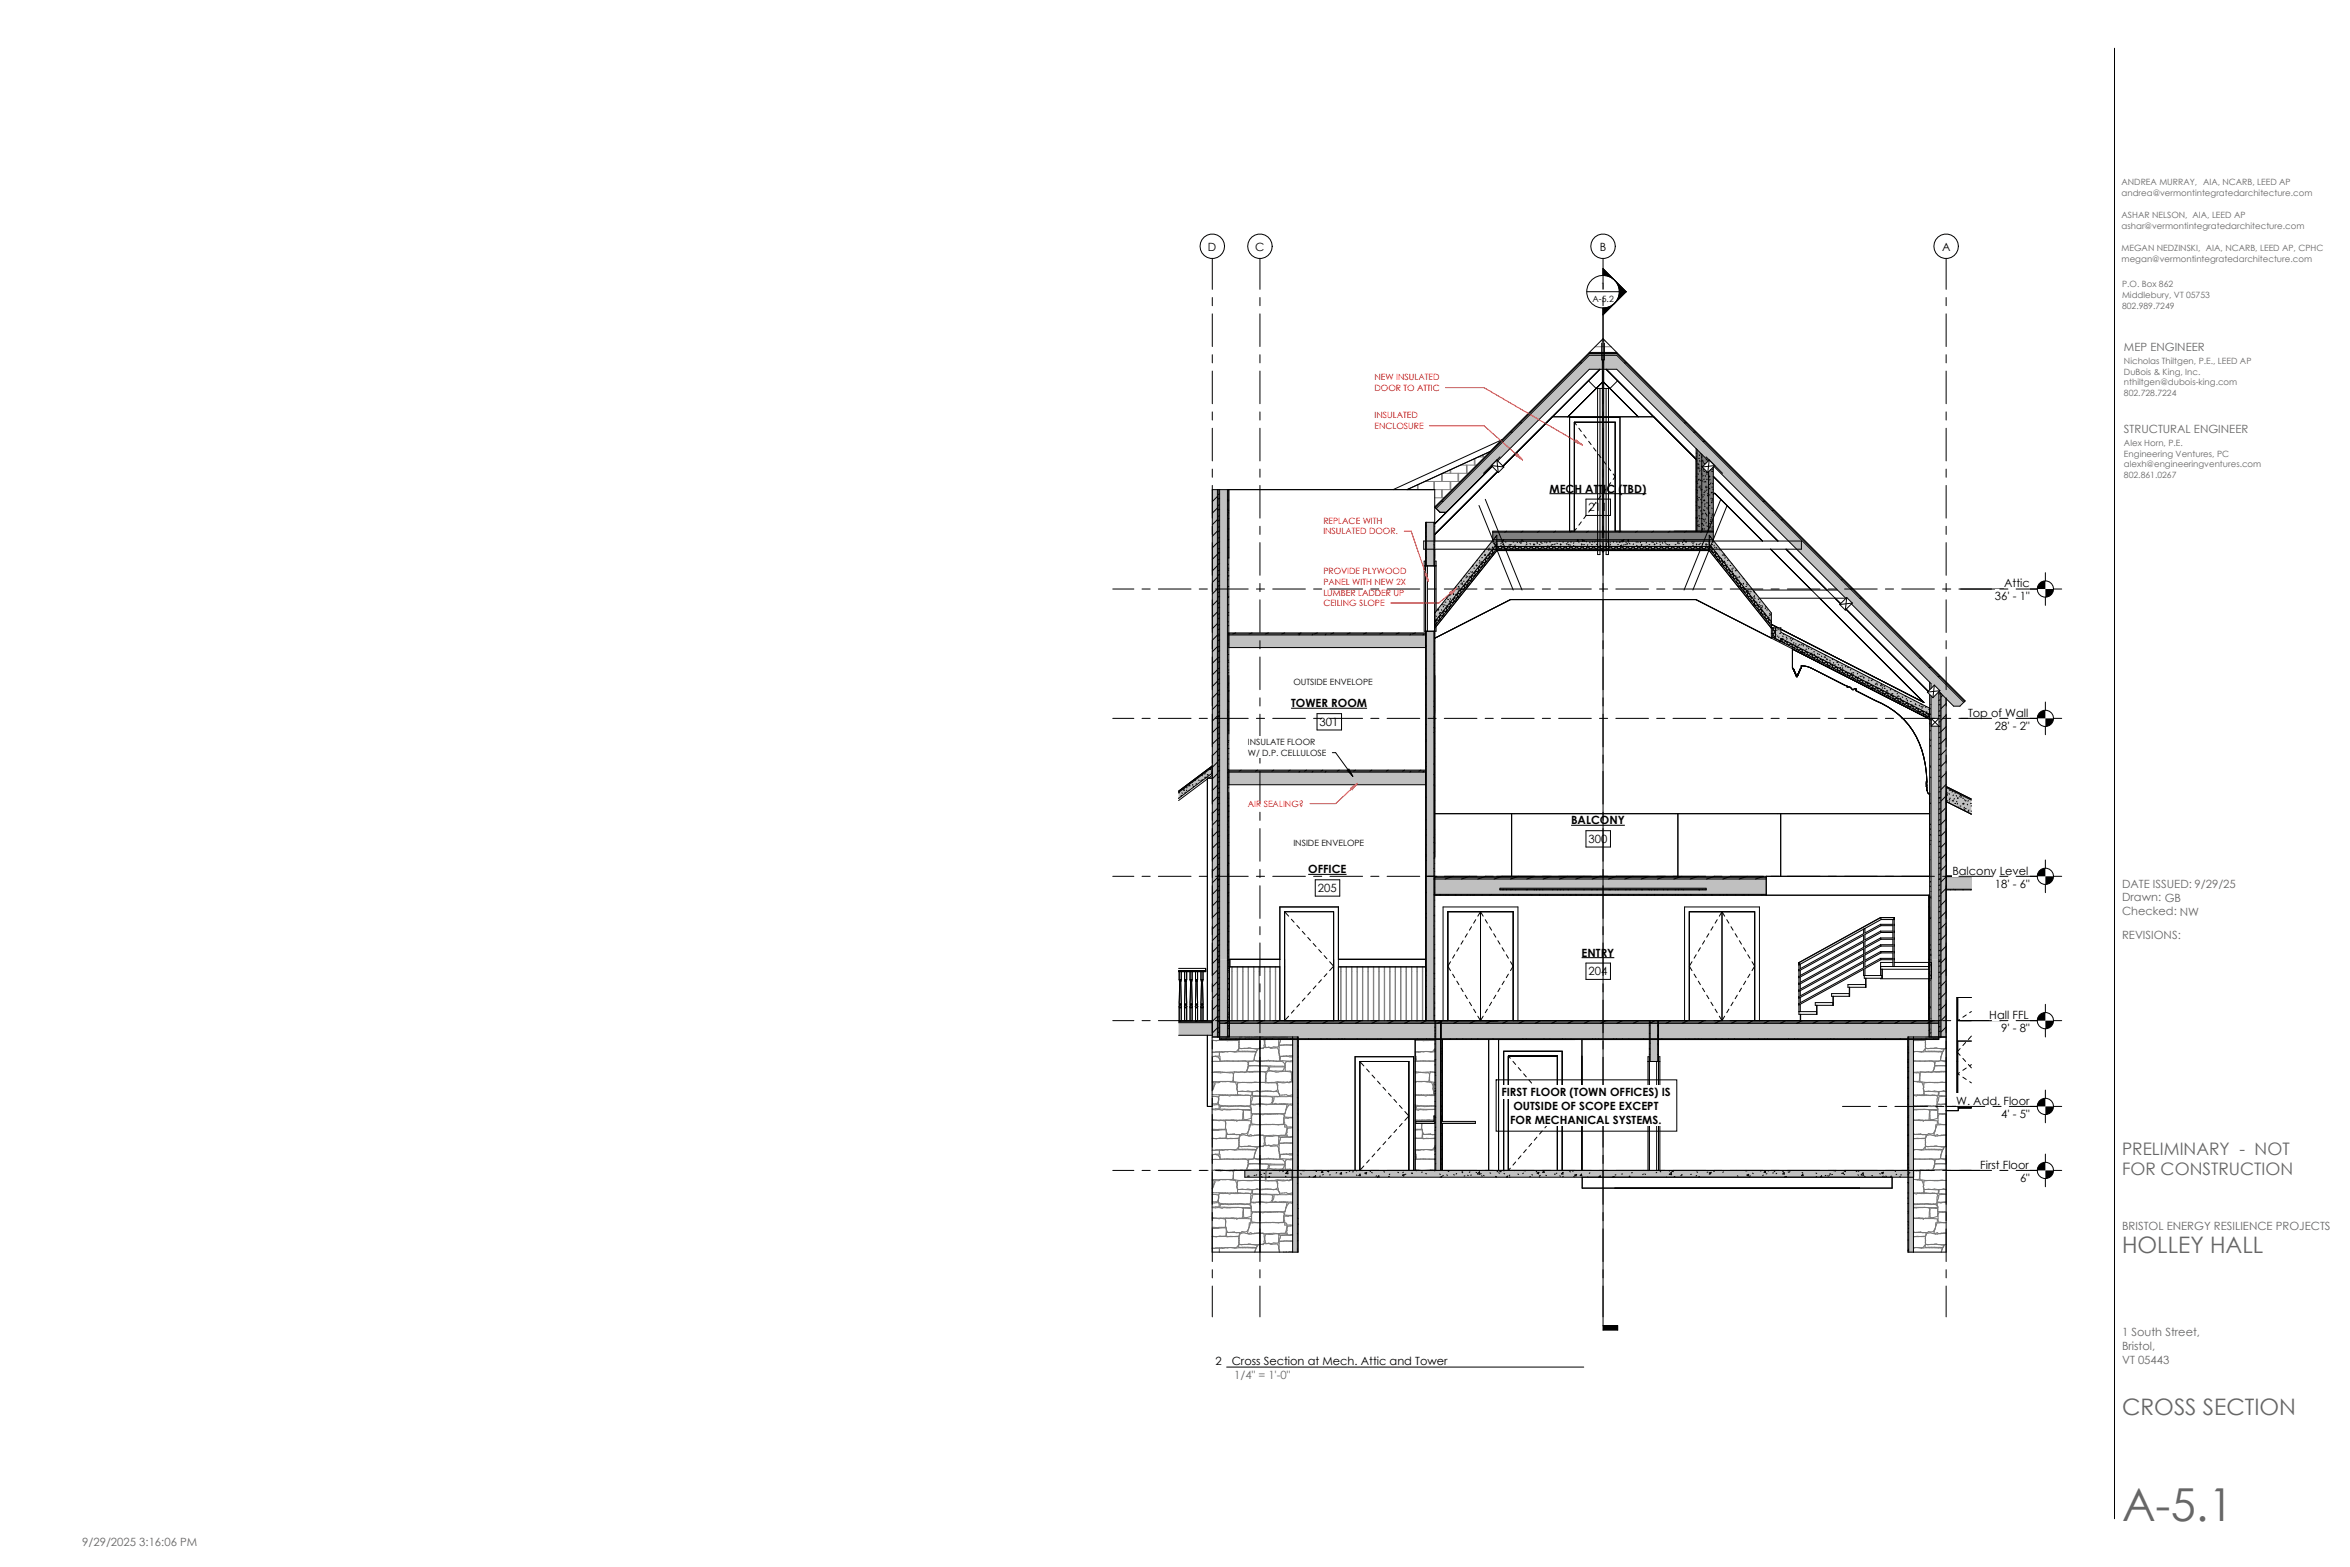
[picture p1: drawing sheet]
<svg xmlns="http://www.w3.org/2000/svg" width="914mm" height="610mm" viewBox="0 0 914 610" stroke-linecap="round" stroke-linejoin="round" font-family="sans-serif">
<defs><g id="words">
<text font-size="17.7" fill="#666" x="825.7" y="591.7">A-5.1</text>
<g font-size="8.8" fill="#666">
<text x="825.7" y="487.6">HOLLEY HALL</text>
<text x="825.7" y="550.6">CROSS SECTION</text>
</g>
<g font-size="6.7" fill="#666">
<text x="825.7" y="449.2">PRELIMINARY - NOT</text>
<text x="825.7" y="457.2">FOR CONSTRUCTION</text>
</g>
<g font-size="4.4">
<text x="470" y="97.6">D</text>
<text x="488.4" y="97.6">C</text>
<text x="622.5" y="97.6">B</text>
<text x="755.7" y="97.6">A</text>
<text x="602.9" y="191.7">MECH ATTIC (TBD)</text>
<text x="618.1" y="199">211</text>
<text x="776.3" y="233.6">36' - 1&quot;</text>
<text x="779.8" y="228.5">Attic</text>
<text x="502.4" y="275.1">TOWER ROOM</text>
<text x="765.8" y="278.8">Top of Wall</text>
<text x="513.5" y="282.5">301</text>
<text x="776.3" y="283.9">28' - 2&quot;</text>
<text x="611.3" y="320.7">BALCONY</text>
<text x="618.1" y="328">300</text>
<text x="509" y="339.8">OFFICE</text>
<text x="759.7" y="340.3">Balcony Level</text>
<text x="512.8" y="347.1">205</text>
<text x="776.3" y="345.4">18' - 6&quot;</text>
<text x="615.4" y="372.2">ENTRY</text>
<text x="618.1" y="379.5">204</text>
<text x="774.1" y="396.4">Hall FFL</text>
<text x="778.7" y="401.5">9' - 8&quot;</text>
<text x="584.2" y="426.6">FIRST FLOOR (TOWN OFFICES) IS</text>
<text x="588.9" y="431.9">OUTSIDE OF SCOPE EXCEPT</text>
<text x="761.1" y="429.8">W. Add. Floor</text>
<text x="587.6" y="437.1">FOR MECHANICAL SYSTEMS.</text>
<text x="778.7" y="434.9">4' - 5&quot;</text>
<text x="770.5" y="454.7">First Floor</text>
<text x="786" y="459.8">6&quot;</text>
<text x="472.9" y="531.2">2</text>
<text x="479.3" y="531.1">Cross Section at Mech. Attic and Tower</text>
</g>
<g font-size="4.4" fill="#666">
<text x="826.5" y="136.5">MEP ENGINEER</text>
<text x="826.5" y="168.3">STRUCTURAL ENGINEER</text>
<text x="825.7" y="345.6">DATE ISSUED:</text>
<text x="853.9" y="345.6">9/29/25</text>
<text x="825.7" y="350.7">Drawn:</text>
<text x="842.3" y="350.9">GB</text>
<text x="825.7" y="356.1">Checked:</text>
<text x="848.2" y="356.2">NW</text>
<text x="825.7" y="365.2">REVISIONS:</text>
<text x="825.7" y="478.6">BRISTOL ENERGY RESILIENCE PROJECTS</text>
<text x="825.7" y="519.8">1 South Street,</text>
<text x="825.7" y="525.2">Bristol,</text>
<text x="825.7" y="530.5">VT 05443</text>
<text x="480.2" y="536.4">1/4&quot; = 1'-0&quot;</text>
<text x="32" y="601.4">9/29/2025 3:16:06 PM</text>
</g>
<g font-size="3.4" fill="#666">
<text x="825.5" y="72">ANDREA MURRAY,</text>
<text x="857.2" y="72">AIA, NCARB, LEED AP</text>
<text x="825.5" y="76.4">andrea@vermontintegratedarchitecture.com</text>
<text x="825.5" y="84.8">ASHAR NELSON,</text>
<text x="825.5" y="89.1">ashar@vermontintegratedarchitecture.com</text>
<text x="853.1" y="84.8">AIA, LEED AP</text>
<text x="825.5" y="97.6">MEGAN NEDZINSKI,</text>
<text x="825.5" y="101.8">megan@vermontintegratedarchitecture.com</text>
<text x="858.3" y="97.6">AIA, NCARB, LEED AP, CPHC</text>
<text x="825.7" y="111.8">P.O. Box 862</text>
<text x="825.7" y="116">Middlebury, VT 05753</text>
<text x="825.7" y="120.1">802.989.7249</text>
<text x="826.5" y="141.8">Nicholas Thiltgen, P.E., LEED AP</text>
<text x="826.5" y="145.9">DuBois &amp; King, Inc.</text>
<text x="826.5" y="150">nthiltgen@dubois-king.com</text>
<text x="826.5" y="154.1">802.728.7224</text>
<text x="826.5" y="173.5">Alex Horn, P.E.</text>
<text x="826.5" y="177.7">Engineering Ventures, PC</text>
<text x="826.5" y="181.8">alexh@engineeringventures.com</text>
<text x="826.5" y="185.9">802.861.0267</text>
</g>
<g font-size="3.4">
<text x="622.9" y="112.4">1</text>
<text x="619.7" y="117.6">A-5.2</text>
<text x="503.3" y="266.3">OUTSIDE ENVELOPE</text>
<text x="485.5" y="289.9">INSULATE FLOOR</text>
<text x="485.5" y="294">W/ D.P. CELLULOSE</text>
<text x="503.3" y="329.1">INSIDE ENVELOPE</text>
</g>
<g font-size="3.4" fill="#f00">
<text x="534.8" y="147.9">NEW INSULATED</text>
<text x="534.8" y="152">DOOR TO ATTIC</text>
<text x="534.8" y="162.7">INSULATED</text>
<text x="534.8" y="166.8">ENCLOSURE</text>
<text x="514.9" y="203.8">REPLACE WITH</text>
<text x="514.9" y="207.9">INSULATED DOOR.</text>
<text x="514.9" y="223.5">PROVIDE PLYWOOD</text>
<text x="514.9" y="227.6">PANEL WITH NEW 2X</text>
<text x="514.9" y="231.7">LUMBER LADDER UP</text>
<text x="514.9" y="235.8">CEILING SLOPE</text>
<text x="485.5" y="313.9">AIR SEALING?</text>
</g>
</g></defs>
<path d="M742.7 403.5h1.8v83.7h-1.8z" fill="#c0c0c0"/>
<g fill="#fff">
<path d="M742.4 403.5h.3v83.7h-.3z"/>
<path d="M490.3 403.5h12.7v83.7h-12.7z"/>
</g>
<path d="M503 403.5h1.8v83.7h-1.8z" fill="#c0c0c0"/>
<g fill="#fff">
<path d="M504.8 403.5h.4v83.7h-.4z"/>
<path d="M645 397.1h.3v15.9h-.3z"/>
</g>
<path d="M642.1 397.1h2.9v15.9h-2.9z" fill="#c0c0c0"/>
<g fill="#fff">
<path d="M641.8 397.1h.3v15.9h-.3z"/>
<path d="M471.6 403.5h18.7v83.7h-18.7z"/>
<path d="M560.5 397.1h.3v58.3h-.3z"/>
<path d="M560.8 437.1v18.3h.4v-18.3zM550.6 404.5v50.9h7.7v-18.3h-7.4v-.8h7v-2.1h.4v-29.7zM560.8 404.5v29.7h.4v-29.7z"/>
</g>
<path d="M558.7 397.1h1.8v58.3h-1.8z" fill="#c0c0c0"/>
<path d="M558.3 397.1h.4v58.3h-.4z" fill="#fff"/>
<g fill="#c0c0c0">
<path d="M560.8 434.2h.4v2.1h12.9v.8h-13.3z"/>
<path d="M550.9 436.3h7v-2.1h.4v2.9h-7.4z"/>
</g>
<path d="M554.7 341h.3v56.1h-.3z" fill="#fff"/>
<path d="M555 341h2.9v56.1h-2.9z" fill="#c0c0c0"/>
<path d="M557.9 341h.4v56.1h-.4z" fill="#fff"/>
<g fill="#c0c0c0">
<path d="M458.6 397.9h13.1v4.9h-13.1z"/>
<path d="M458.6 397.1h13.1v.4h-13.1z"/>
<path d="M458.6 397.5h13.1v.4h-13.1z"/>
<path d="M484.4 455.4h260.2v2.6h-260.2z"/>
</g>
<path d="M474.6 404.1h279.8v.4h-279.8z" fill="#fff"/>
<g fill="#c0c0c0">
<path d="M474.6 397.1h279.8v.5h-279.8z"/>
<path d="M474.6 397.6h279.8v.6h-279.8z"/>
<path d="M474.6 398.2h279.8v5.9h-279.8z"/>
</g>
<path d="M558.3 348h129v.3h-129z" fill="#fff"/>
<g fill="#c0c0c0">
<path d="M558.3 341h129v.5h-129z"/>
<path d="M558.3 341.5h129v.5h-129z"/>
<path d="M558.3 342h129v6h-129z"/>
</g>
<path d="M689.2 247.7l61.6 31.4v.6l-61.6-31.4z" fill="#fff"/>
<g fill="#c0c0c0">
<path d="M693 246l57.8 29.5v2.4l-57.8-29.5z"/>
<path d="M693 248.4l57.8 29.5v1.2l-57.8-29.5z"/>
</g>
<path d="M757.3 346h9.8v.3h-9.8z" fill="#fff"/>
<g fill="#c0c0c0">
<path d="M757.3 341.1h9.8v4.9h-9.8z"/>
<path d="M757.3 306l9.8 4.9z"/>
<path d="M757.3 306.1l9.8 4.8v.4l-9.8-4.9z"/>
<path d="M757.3 306.4l9.8 4.9v5.5l-9.8-4.9z"/>
</g>
<path d="M547.5 190.5l32.4-14.8-21.6 21.6v-6.8z" fill="#fff"/>
<path d="M755.3 373.3h2v30.2h-2z" fill="#c0c0c0"/>
<path d="M754.4 373.3h.5v30.2h-.5z" fill="#fff"/>
<path d="M751.4 373.3h3v30.2h-3z" fill="#c0c0c0"/>
<path d="M750.8 373.3h.6v30.2h-.6z" fill="#fff"/>
<path d="M750.7 376.2v27.3" fill="none" stroke="#c0c0c0" stroke-width=".39"/>
<path d="M755.3 269.9l2 1.9v101.5h-2z" fill="#c0c0c0"/>
<path d="M754.5 269.1l.4 .4v103.8h-.5z" fill="#fff"/>
<path d="M751.4 270.7v102.6h3v-90.7h-3v-3.1h3v-10.3l-2.3 2.2zM751.4 265.9v2l.9-1z" fill="#c0c0c0"/>
<path d="M750.8 270.2v103.1h.6v-102.6zM750.8 265.4v3l.6-.5v-2z" fill="#fff"/>
<path d="M471.7 373.3h2v30.2h-2z" fill="#c0c0c0"/>
<path d="M474 373.3h.6v30.2h-.6z" fill="#fff"/>
<path d="M474.6 373.3h3v30.2h-3z" fill="#c0c0c0"/>
<path d="M477.6 373.3h.5v30.2h-.5z" fill="#fff"/>
<path d="M478.3 376.2v27.3" fill="none" stroke="#c0c0c0" stroke-width=".39"/>
<path d="M471.7 190.5h2v182.8h-2z" fill="#c0c0c0"/>
<path d="M474 190.5h.6v182.8h-.6z" fill="#fff"/>
<path d="M474.6 190.5h3v182.8h-3z" fill="#c0c0c0"/>
<g fill="#fff">
<path d="M477.6 190.5h.5v182.8h-.5z"/>
<path d="M520.8 376.2v20.9h33.9v-20.9zM478.4 376.2v20.9h19.6v-20.9z"/>
</g>
<g fill="#c0c0c0">
<path d="M558.3 197.3l60.1-60.2h10.7l135.6 135.6-.2 .2-135.4-135.4h-10.7l-60 60z"/>
<path d="M618.4 137.5h10.7l135.4 135.4-.4 .4-135-135.1h-10.7l-59.6 59.6-.4-.3z"/>
<path d="M618.4 138.2h10.7l135 135.1-1.5 1.5h-2.4l-5.7-5.7 .3-.4-2.1-2.1-.4 .3-31.9-31.9 .3-.4-2.1-2.1-.4 .3-51.3-51.3 .3-.4-2.1-2.1-.4 .3-35.6-35.6h-10.7l-35.6 35.6-.4-.3-2.1 2.1 .3 .4-17.8 17.8h-2.5l-1.5-1.5z"/>
</g>
<path d="M618.4 137.1l5.4-5.3 5.3 5.3z" fill="#fff"/>
<g fill="#c0c0c0">
<path d="M458.6 307.8l13-9.8z"/>
<path d="M458.6 307.9l13-9.8v.4l-13 9.8z"/>
<path d="M458.6 308.3l13-9.8v2.4l-13 9.7z"/>
</g>
<path d="M583.7 346h80.2v.3h-80.2z" fill="#fff"/>
<path d="M583.7 345.8h80.2" fill="none" stroke="#c0c0c0" stroke-width=".4"/>
<g fill="#c0c0c0">
<path d="M478.1 300.4h76.6v4.9h-76.6z"/>
<path d="M478.1 299.6h76.6v.4h-76.6z"/>
<path d="M478.1 300h76.6v.4h-76.6z"/>
<path d="M478.1 247.1h76.6v4.9h-76.6z"/>
<path d="M478.1 246.3h76.6v.4h-76.6z"/>
<path d="M478.1 246.7h76.6v.4h-76.6z"/>
</g>
<path d="M554.7 245.6v95.4h.3v-95.4zM554.7 203.2v17h.3v-17z" fill="#fff"/>
<path d="M555 245.6v95.4h2.9v-95.4zM555 203.2v17h2.9v-17z" fill="#c0c0c0"/>
<g fill="#fff">
<path d="M582.4 213.7h82.7v.5h-82.7z"/>
<path d="M557.9 245.6v95.4h.4v-95.4zM557.9 203.2v17h.4v-17z"/>
</g>
<g fill="#c0c0c0">
<path d="M582.4 210.5h82.7v2.1h-82.7z"/>
<path d="M582.4 212.6h82.7v1.1h-82.7z"/>
</g>
<g fill="#c7c7c7">
<path d="M700 374.5l31.8-17.5 .1 .4-31.9 17.6z"/>
<path d="M700 375l31.9-17.6 .1 .4-32 17.6z"/>
<path d="M731.8 357h5.3v.4h-5.2z"/>
<path d="M731.9 357.4h5.2v.4h-5.1z"/>
<path d="M725.4 361.4v2l.3-.4v-1.7zM725.4 363.4v2.7l.3-.5v-2zM725.4 366.1v2.6l.3-.4v-2.1zM725.4 368.7v2.7l.3-.5-.1-2zM725.4 371.4v2.6l.3-.4-.1-2.1zM725.4 374v2.7l.3-.5v-2zM725.4 376.7v2.9h.3l-.1-2.8z"/>
<path d="M725.1 361.5l.2 2 .1-2.1zM725.4 363.4l-.3 .5 .2 2.2zM725.4 366.1l-.3 .4 .2 2.3zM725.4 368.7l-.3 .5 .2 2.2zM725.4 371.4l-.3 .4 .1 2.1 .2 .1zM725.4 374l-.3 .5 .1 2 .2 .2zM725.4 376.7l-.3 .5v2.4h.3z"/>
<path d="M736.8 373.1v3h.3v-2.7zM736.8 370.5v2.6l.3-.2-.1-2.2zM736.8 367.8v2.7l.3-.3-.1-2.1zM736.8 365.2v2.6l.3-.2-.1-2.2zM736.8 362.5v2.7l.3-.3-.1-2.1zM736.8 357.8v4.7l.3-.2-.1-2.1-.2-.3 .3-.3v-1.8z"/>
<path d="M736.6 373.3l-.1 2.8h.3zM736.8 370.5l-.3 .3v2.1l.3 .2zM736.8 367.8l-.3 .3v2.1l.3 .3zM736.7 365.3l-.2 2.3 .3 .2zM736.8 362.5l-.3 .3v2.1l.3 .3zM736.8 359.9l-.3 .3v2.1l.3 .2zM736.5 357.8v1.9l.3 .2v-2.1z"/>
<path d="M700.2 375.3v2l.3-.4v-1.7zM700.2 377.3v2.7l.3-.5v-2zM700.2 380v2.6l.3-.4v-2.1zM700.2 382.6v2.7l.3-.5v-2zM700.2 385.3v2.6l.3-.4v-2.1zM700.2 387.9v2.7l.3-.5v-2zM700.2 390.6v3h.3v-2.9z"/>
<path d="M700 375.4l.1 2 .1-2.1zM700.2 377.3l-.2 .5 .2 2.2zM700.2 380l-.2 .4 .2 2.3zM700.2 382.6l-.2 .5 .2 2.2zM700.2 385.3l-.2 .4v2.1l.2 .2zM700.2 387.9l-.2 .5v2l.2 .2zM700.2 390.6l-.2 .4v2.6h.2z"/>
<path d="M700 377.5v.3l.2-.5 .3 .2 24.7-13.6 .2-.4zM725.4 363.4l.3 .2 6.2-3.4-.1-.3z"/>
<path d="M700 377.2v.3l.2-.2zM700.5 376.9l-.3 .4 25.2-13.9-.3-.1zM725.7 363l-.3 .4 6.4-3.5-.1-.3z"/>
<path d="M736.8 359.9l.3 .2zM731.8 359.9l.1 .3h4.6l.3-.3z"/>
<path d="M736.8 359.8l.3 .1-.1-.3zM731.8 359.6v.3h5l-.3-.3z"/>
<path d="M700 380.1v.3l.2-.4 .3 .1 24.7-13.6 .2-.4zM725.4 366.1l.3 .2 6.2-3.5-.1-.2z"/>
<path d="M700 379.8v.3l.2-.1zM700.5 379.6l-.3 .4 25.2-13.9-.3-.2zM725.7 365.7l-.3 .4 6.4-3.6-.1-.2z"/>
<path d="M736.8 362.5l.3 .3zM731.8 362.5l.1 .3h4.6l.3-.3z"/>
<path d="M736.8 362.5h.3l-.1-.2zM731.8 362.3v.2h5l-.3-.2z"/>
<path d="M700 382.8v.3l.2-.5 .3 .2 24.7-13.6 .2-.5zM725.4 368.7l.3 .2 6.2-3.5-.1-.2z"/>
<path d="M700 382.5v.3l.2-.2zM700.5 382.2l-.3 .4 25.2-13.9-.3-.1zM725.6 368.3l-.2 .4 6.4-3.5-.1-.3z"/>
<path d="M736.8 365.2l.3 .2zM731.8 365.2l.1 .3h4.6l.3-.3z"/>
<path d="M736.8 365.1l.3 .1-.1-.3zM731.8 364.9v.3h5l-.3-.3z"/>
<path d="M700 385.4v.3l.2-.4 .3 .1 24.7-13.6 .2-.4zM725.4 371.4l.3 .1 6.2-3.4-.1-.2z"/>
<path d="M700 385.1v.3l.2-.1zM700.5 384.9l-.3 .4 25.2-13.9-.3-.2zM725.7 371l-.3 .4 6.4-3.6-.1-.2z"/>
<path d="M736.8 367.8l.3 .3zM731.8 367.8l.1 .3h4.6l.3-.3z"/>
<path d="M736.8 367.8h.3l-.1-.2zM731.8 367.6v.2h5l-.3-.2z"/>
<path d="M700 388.1v.3l.2-.5 .3 .2 24.7-13.6 .2-.5zM725.4 374l.3 .2 6.2-3.5-.1-.2z"/>
<path d="M700 387.8v.3l.2-.2zM700.5 387.5l-.3 .4 25.2-13.9-.3-.1zM725.7 373.6l-.3 .4 6.4-3.5-.1-.3z"/>
<path d="M736.8 370.5l.3 .2zM731.8 370.5l.1 .3h4.6l.3-.3z"/>
<path d="M736.8 370.4l.3 .1-.1-.3zM731.8 370.2v.3h5l-.3-.3z"/>
<path d="M700 390.7v.3l.2-.4zM700.2 390.6l.3 .1 24.7-13.6 .2-.4zM725.4 376.7l.3 .1 6.2-3.4-.1-.3z"/>
<path d="M700 390.4v.3l.2-.1zM700.5 390.2l-.3 .4 25.2-13.9-.3-.2zM725.6 376.3l-.2 .4 6.4-3.6-.1-.2z"/>
<path d="M736.8 373.1l.3 .3zM731.8 373.1l.1 .3h4.6l.3-.3z"/>
<path d="M736.8 373.1h.3l-.1-.2zM731.8 372.9v.2h5l-.3-.2z"/>
</g>
<path d="M582.4 213.4v.8l-24.1 30.2v-.8z" fill="#fff"/>
<g fill="#c0c0c0">
<path d="M582.4 208.3v3.4l-24.1 30.2v-3.4z"/>
<path d="M582.4 211.7v1.7l-24.1 30.2v-1.7z"/>
</g>
<path d="M665.1 213.4l24.1 30.2v.8l-24.1-30.2z" fill="#fff"/>
<g fill="#c0c0c0">
<path d="M665.1 208.3l24.1 30.2v3.4l-24.1-30.2z"/>
<path d="M665.1 211.7l24.1 30.2v1.7l-24.1-30.2z"/>
</g>
<path d="M689.2 244.1l.6 .2v3.6l-.6-.2z" fill="#fff"/>
<g fill="#c0c0c0">
<path d="M689.8 244.3h1v4.2l-1-.6z"/>
<path d="M690.8 244.3h2.2v5.3l-2.2-1.1z"/>
</g>
<g fill="#808080">
<path d="M580.8 207.1h85.9v2.9h-85.9z"/>
<path d="M580.8 206.7h85.9v.4h-85.9z"/>
</g>
<path d="M660 174.6l.3 .3v31.8h-.3z" fill="#fff"/>
<g fill="#808080">
<path d="M660.3 174.9l1.9 1.8v30h-1.9z"/>
<path d="M662.2 176.7l2.5 2.6-2.3 2.4 2.1 2.2 .3-.3v23.1h-2.6z"/>
<path d="M666.7 181.7v25h-1.9v-23.1z"/>
</g>
<g fill="none" stroke="#787878" stroke-width=".39">
<path d="M471.6 411.2a2.53 2.53 0 0 1 2.9 .7l.2 1M471.6 409.3l1 .1M471.6 417.1l.7 .1M471.6 409.4h1M472.3 417.2h-.7M472.3 417.2l2.6 .2 1.4-.2M473 412.9l-1.4 .1M474.4 409.3l.1 .7M474.5 410l-.1 .9-2.8 .1M474.5 410l.2 2.8M474.7 404.6l-1.5 .4-1.6-.2 7.3-.1 3.2 .3M474.7 412.8h9.5l1.1 .3 .4 1.1"/>
<path d="M474.7 412.9l-1.2 .1M475.5 409.2l-2.9 .2M476.3 417.2l3.3 .2 .3 .6M476.3 417.2l-1.9-.3-2.1 .3M476.7 409.2h2.5M476.7 409.2h-1.2M476.7 409.2h1.2M476.7 409.2l-1.1 .2-.1-.2M477.1 403.5l-.1 1.1h-2.3M477.2 403.5l.2 1.4 4.8-.2 .1-1.2M477.8 412.8l-6.2 .2M478.8 409.1l-.9 .1"/>
<path d="M479.2 409.2l1.3 .2 2-.2M479.6 412.8l.4 .1M479.9 418l.2 2.9 2.1 .2h7.1M479.9 418.6l-.2 1.8M480.3 417.1h4.7M480.3 417.1l-.4 .9M480.3 417.1l-4 .1M482 408.2v.8l6.4 .2M482 408.2l-1 1-2.2-.1M482.1 405.6v1.5M482.1 407.1v.7M482.1 407.8l2 .1"/>
<path d="M482.1 407.8l-.1 .4M482.1 405v.6M482.5 409.2l4.7 .1M482.7 403.5l-.6 1.5M482.8 403.5h.5M484.1 407.9l-1.3 .1M484.3 403.5a8.7 8.7 0 0 0 5 0M485 417.1l-.6 .2-1.1-.2h-2.1M485.2 416.5l.1 .4 2.9-.1a7.1 7.1 0 0 1 4.3 .6l-.1 3.1M485.3 416.1l-.3 1M485.5 403.5h.9M485.6 415.7l-.3 .4"/>
<path d="M485.7 414.2l-.1 1.5M485.7 414.2l.1 .3 5.4 .2M485.8 407.8l1.3 .2M485.8 407.8l-1.7 .1M486 414.7l-.3 .2-.4 1.2M486.9 403.5l.1 .1M487.1 408h.6M487.7 408l.9 .1M487.7 408l1.4 .1M488 412.5l.2 .1M488 412.5l-.2 .3-1.6 .1h-6.2M488 412.1v.4"/>
<path d="M488.2 412.6l5.1 .2 .2-.3 .5 .3M488.2 412.6a5.8 5.8 0 0 0 4.6 .2h1.1M488.2 412.6l-2.4 .3-.1 1.3M488.4 409.2h.3M488.4 409.2l-1.2 .1M488.4 410.4l-.4 2.1M488.7 409.2l-.3 1.2M488.9 409l-.2 .2M488.9 409l-.5 1.4M489.1 408.1l-.2 .9M489.3 403.5l-2.3 .1M489.6 408l-.5 .1"/>
<path d="M489.6 408l-.7 1M490 403.5l4.3 .1M490.5 407.8l.5 .1M490.5 407.8l-.9 .2M490.6 416.9l-5.6 .2M491.4 403.5h-2.1M491.4 403.5l.5 .6M491.9 404.1v3.4M491.9 407.5l-.9 .4M491.9 407.5l2.2 .1 .4 .3 1.6-.2M491.9 407.5l-.4 .5-.5-.1M492.2 405.7l.4-1.8 4.9-.1v1.9"/>
<path d="M492.5 414.7l1.2 .4-.2 .6a1.2 1.2 0 0 1-1.1 1.2h-1.3M493.9 412.8l4.2 .1M494 412.8l4.1 .1M496.1 407.7a1.4 1.4 0 0 1 1.6 1.8l.4 3.4M496.3 416.7l-2.5-.1 .3-1.5h6l-.7 1.3-.8 .4-2.3-.1M497.6 405.7l-.2 1.6h-1.7l-1.1 .3-2.1-.2-.4-1.7M497.7 403.8h3.1l-.1 .4-2.9 .1zM498 406.8l-.3 .1v2.1l-.2 .4 .2 1.3 .5 .3 4.8-.2M498.1 412.9a1.96 1.96 0 0 1 1.9 1.8l-14 .1M498.2 404.5l-.5 1.6 .2 .5 4.3-.1M498.6 404.4l-.4 .1M498.6 404.4h3.6"/>
<path d="M499.7 406.6l-1.7 .2M499.7 406.5l2.5 .2M500.1 403.5l-5.8 .2M500.1 403.5h.1M500.8 403.5v.4l.5 .3 1.7-.2M502.2 413.1l-1.8-.1v.3a3.9 3.9 0 0 0-.2 3.5l2.8 .3M502.2 411.2l-1.7-.4-2.4 .3-.1 1.2 .1 .4 4.1 .1M502.2 404.3l.8 .1M502.2 416.9l-2.4-.1a11.1 11.1 0 0 1-5.8-.1h-.8l-.5 1.1-.1 3.2h4.3l2.7 .3 1.9-.2 .7-.3M502.2 416.7l.4 2.8-.1 1.3h-.3M502.2 411.1l.8 .1M502.2 413.1h.8"/>
<path d="M502.2 412.7h.8M502.6 406.6h.4h-.8M503 417.3h-.2l.2 3.6M550.6 404.8l7.7 .1M550.6 411.7l.5 1.2M550.7 416.9l1.9 .3M550.7 416.9h-.1M550.7 410.9h-.1M550.8 409.3v.7M550.8 410l.2 2.8M550.8 410l-.1 .9M551 404.6l-.4 .1"/>
<path d="M551 412.8h7.3M551.1 412.9l-.5 .1M552.6 417.2l3.3 .2 .4 .6M552.6 417.2l-2 .1M553 409.2l-2.4 .1M553 409.2l-1 .2-.2-.2-1.2 .1M553.3 404.5l-2.3 .1M553.6 404.5l.1 .4 4.6-.2M554.1 412.8l-3.5 .2M555.1 409.1l-2.1 .1M555.5 409.2h2.8M555.9 412.8l.4 .1"/>
<path d="M556.3 418.6l-.3 1.8M556.3 418l.1 2.9 1.9 .2M556.3 412.9h2M556.6 417.1h1.7M556.6 417.1l-.3 .9M556.6 417.1l-4 .1M557.5 417.1l.8 .1M558.3 408.2l-1 1h-4.3M558.3 408.2v.8M558.3 408.1v.1M560.8 409.2h.4M560.8 417.1h.4l-.4 .2"/>
<path d="M560.8 407.9h.4M560.8 409h.4M560.8 412.8h.4M560.8 412.9l.4 .1M744.5 417.3l2.2 .1 .3 .6M744.5 412.8h6.8l1.1 .3 .4 1.1M744.5 417.2h.1M744.5 412.8h.4M744.5 412.8h.1M745.9 409.1l-1.4 .1M746.3 409.2l1.3 .2 2-.2M746.7 412.8l.4 .1"/>
<path d="M747 418.6l-.2 1.8M747 418l.2 2.9 2.1 .2h7.1M747.4 417.1h4.7M747.4 417.1l-.4 .9M747.4 417.1l-2.8 .1M749.1 408.2l-1 1h-3.6M749.1 408.2v.8l6.4 .2M749.2 405.6v1.5M749.2 407.1v.7M749.2 405.6v.1M749.2 405.7v1.4M749.2 407.8l2 .1"/>
<path d="M749.2 407.8l-.1 .4M749.2 405v.6M749.4 403.5l-.1 1.2-4.8 .2 4.7 .1M749.6 409.2l4.7 .1M749.8 403.5l-.6 1.5M749.9 403.5h.5M751.2 407.9l-1.3 .1M751.4 403.5a11.7 11.7 0 0 0 5.9 0h-.2M752.1 417.1l-.6 .2-1.1-.2h-2.1M752.3 416.5l.1 .4h4.9M752.4 416.1l-.3 1M752.6 403.5h.9"/>
<path d="M752.8 414.2v1.2l-.4 .7M752.8 414.2l.1 .3 4.4 .1M752.9 407.8l1.3 .2M752.9 407.8l-1.7 .1M753.2 414.7l-.4 .2-.4 1.2M754 403.5l.9 .2 1.5-.2M754.2 408h.6M754.8 408l.9 .1M754.8 408l1.4 .1M755.1 412.5l.2 .1M755.1 412.5l-.2 .3-1.6 .1h-6.2M755.1 412.1v.4"/>
<path d="M755.3 412.6l2 .2M755.3 412.6l2 .4M755.3 412.6l-2.4 .3-.1 1.3M755.5 409.2h.3M755.5 409.2l-1.2 .1M755.5 410.4l-.4 2.1M755.8 409.2l-.3 1.2M756 409l-.2 .2M756 409l-.5 1.4M756.2 408.1l-.2 .9M756.7 408l-.5 .1M756.7 408l-.7 1"/>
<path d="M756.7 408l.6-.2zM757.3 417l-5.2 .1M757.3 414.7l-4.1 .1M471.6 439.8l5.5-.2 .1 1.3-.2 1.9-5.4 .2 7.3-.1 3.2 .3M471.6 425.8l5.6 .3 4.1-.1 .2-.2M471.6 426.6l2.3 .2a2 2 0 0 1-.3 2.7h-2M471.6 421.1l.6 .1a2.29 2.29 0 0 1-.2 2.2l-.4 .9M471.6 429.9h.2M471.8 429.9l2.5-.1 .1 .7-.1 .9h-2.7M472.9 435.8l-1.3 .2M472.9 435.8l3.8 .2 .2 1.2M474.8 420.8l5.6 .2 .4 .3 .6 1.6 .1 1.8"/>
<path d="M474.8 420.8h-3.2M474.8 420.8l-.2 .3-1.8 .2-.6 2.2-.6 .9M476.8 430.3l2.5 .2M476.8 430.3l-2.1 .2v1l12.3 .1-.7-1-4.5-.2M476.9 438.1l.2 1.4M476.9 437.3l-.2-1.4h4.1l.5 .4 .1-.3h3.6l1.8 .3-.2 1.3M476.9 437.3l-.1 2.1h-5.2M476.9 437.2v.7M477.1 439.5l.1 .5a1.21 1.21 0 0 0 1.5 1.3 2.61 2.61 0 0 1 2.4 .2l1.2-.1M479.7 420.4l-.1 .4h-4.8M481.5 424.7h.5M481.5 424.7v1.1"/>
<path d="M481.5 425.8l2.3 .4M481.8 430.4l-2.5 .1M482.7 431.7l.6 .1a1.19 1.19 0 0 1 .3 1.7l-.1 2.2-11.9-.1M482.7 431.7h-6.6l-.6 .3-1.1-.3h-2.8M483.3 424.6l2.8 .2M483.5 421.1l-2 .3v1.7l-.3 .3 .3 1 .4 .3 1.5-.1M486.1 424.7l1.1 .1-.1 1.3-3.3 .2M486.5 429.6l.1-1.7a1.13 1.13 0 0 0 .1-1.2 1.13 1.13 0 0 0-1-.6h-6.6l-.6 .3-1.1-.3h-3v.3a3.9 3.9 0 0 0-.2 3.6l10.4 .3 1.9-.1v-.6M486.6 437.6l-1.2 3a1.78 1.78 0 0 1-2.2 .4l-.4 .6-.5-.2M486.8 432.8l.1-.8-3.1-.1 .1 3.7h1.3l1.6-.5 .1-3.4-.3-1.9 14.3-.1-.9 3.5-1.6 .1M486.9 433.3h3.6M487.3 426.9l1.8-.3 5.5 .1 .7 .5-.3 .8a1.5 1.5 0 0 1-1 1.6l-7.1-.1-.1-.5z"/>
<path d="M487.3 424.7l1.8-.3a3.4 3.4 0 0 0 3.4 .1l4 .1 .8 .3 .6 1.6-10.6-.2zM488.5 437.6h2.1M488.5 437.5l-2.4 .2-.7 3.8 .2 .3 1.1-.4 .3 .3M489.9 421.1h1.1M490.5 433.3h1.7M491.2 424.6l-5.6-.1-1 .2M491.9 421.1l4.6 .2a2.86 2.86 0 0 1 .3 3 5.8 5.8 0 0 1-3.7 .2h-1.9M492.2 433.3l4.6-.1 2.7 .6M492.4 420.5v.6h-.4h-7.9M495.3 437.5l1.6 .1M496.3 437.6h-5.7M496.9 437.6l2.4-.2 1.1 .3 .3 .4 .1 2.6-.2 .3 .2 1.1 .5 .2 1.7-.1"/>
<path d="M497 433.5h-5l-.6 .3-1.1-.3h-3v.3a3.9 3.9 0 0 0-.2 3.5l2.1 .3 6-.1M497.6 433.4l-.6 .1M498.4 421l-1.5-.1 .6 3.9a1.17 1.17 0 0 0 1.4 1.3 2.73 2.73 0 0 1 2.5 .1h.8M498.4 421h2.7l.5 .3 .1-.3h1.3M499.5 433.8l-.1 3.7-2.5 .1M500.4 426.7h-4.6l-.1 1.2-.6 1.5 7.1 .2M500.8 439.5l-.7 2.2-5.8 .1M502.2 434.9l-2.6 .1 .3 3.5h3.1M502.2 438.9l-1.4 .2M502.2 426.6l-1.8 .1M502.2 429.5l.8 .1-.4 .4h-1.2l-1.2 2.4a2.27 2.27 0 0 0-.2 2.2l3 .1M502.2 438.8h.8"/>
<path d="M503 438.8h.1M503 426l-.8 .1M503 434.9l-.8 .1M503 426.7h-.8M550.6 429.8h.1M550.6 435.8l7.3 .1M550.6 430l2.1 .2h5.6M550.6 439.8l2.8-.2 .1 1.3-.2 1.9h-2.7M550.6 436.1h.1M550.6 436.1l.8-.3 1.7 .2v.3M550.7 429.8l-.1 1.2M551.1 420.8l5.6 .2 .4 .3 .6 1.6 .1 1.8"/>
<path d="M551.1 420.8h-.5M551.1 420.8l-.5 .4M553 435.9h4.1l.5 .4 .3-.3M553 435.9l.1 .4M553.1 430.3l2.5 .2M553.1 430.3l-2.1 .2v1l7.3 .2M553.2 438.1l.3 1.9a1.21 1.21 0 0 0 1.5 1.3 2.5 2.5 0 0 1 2.4 .2l.9-.1h-4.8l.2 1.6 4.6-.2M553.2 437.3l-.1 2.1h-2.5M553.3 437.2l-.1 .7M553.3 437.1v.1M556 420.4l-.1 .4h-4.8M557.8 425.8l-.2 .2-7-.1"/>
<path d="M557.8 424.7v1.1M557.8 425.8l.5 .1M558.1 431.6l-5.7 .1-.6 .3-1.2-.3M558.3 421.3l-.5 .1v1.7l-.3 .3 .3 1 .5 .3h-.5M558.3 426.2l-2.9-.1-.6 .3-1-.3h-3l-.2 .5M558.3 430.4l-2.7 .1M560.8 431.7h.4M560.8 421.1h.4M560.8 424.7h.4M560.8 421.2h.4M560.8 431.9l.4 .1M561.2 426.2h-.4"/>
<path d="M561.2 426.1h-.4M561.2 430.3h-.4M561.2 424.6l-.3 .1M561.2 430.5h-.4M744.5 435.9h3.4l.5 .4 .1-.3 5.2 .1a6 6 0 0 1-1.4 4.9h-1.9l-.5 .6-.5-.2M744.5 420.8l3 .2 .4 .3 .6 1.6 .1 1.8M744.5 426.1h.1M744.5 430.5h1.9M744.5 431.6l5.3 .1M744.5 431.8h.1M746.4 430.5l6-.1 1 .2 .7 1-4.5 .1M746.8 420.4l-.1 .4h-2.2"/>
<path d="M748.6 424.4l.4 .3 4.2 .1M748.6 425.8l-.2 .2h-3.9M748.6 424.7v1.1M748.6 425.8l2.3 .4M748.8 431.6l-4.3 .2M749.8 431.7l.6 .1a1.19 1.19 0 0 1 .3 1.7l-.1 1.7M750.5 424.6l-1.9 .1M750.6 421.1l-2 .3v1.7l-.3 .3 .3 1M750.6 435.2v.5l-.3 .1h-5.8M751.2 421.1h6.1M752.8 426.1h-6.6l-.6 .3-1.1-.3M752.8 426.1l.6 .1a1.19 1.19 0 0 1 .3 1.7l-.1 2.3h-9.1"/>
<path d="M753.2 438.5l-.5 3.3 1.1-.4 1.1 .5 2.4-.3-.9 .1a11.1 11.1 0 0 1-5.8-.1h-.8l-.6 1.6M753.2 424.7l1.1 .1-.1 1.3-3.3 .2M754 433.3h3.3M755.6 437.6h1.7M755.6 437.5l-2.4 .2v.8M757 421.1l.3 .1M757.3 426.6l-2.9 .3-.5 2.1 .1 .5h3.3M757.3 429.7l-3.6 .1 .3 1.9-.1 3.4-1.6 .5h-1.2l-.1-3.7 3 .1-.1 .8M757.3 424.8l-1.1-.4-1.8 .3v1.2v.4l2.9 .1M757.3 424.6l-4.6-.1-1 .2M757.3 433.5h-2.9v.3a3.9 3.9 0 0 0-.2 3.5l3.1 .3M471.6 459.3h.6a2.29 2.29 0 0 1-.2 2.2l-.4 1"/>
<path d="M471.6 449.3a2.53 2.53 0 0 1 2.9 .8l.2 .9M471.6 447.5l1 .1M471.6 455.3l.7 .1M471.6 447.6h1M472.3 455.3l-.7 .1M472.3 455.4l1.9 .1M473 451.1l-1.4 .1M474.4 447.5l.1 .6M474.5 448.1l-.1 .9-2.8 .1M474.5 448.1l.2 2.8M474.7 450.9h9.5l1.1 .3 .4 1.1M474.7 451l-1.2 .1"/>
<path d="M474.8 458.9l5.6 .3 .4 .3 .6 1.5 .1 1.8M474.8 458.9h-3.2M474.8 458.9l-.2 .4-1.8 .1-.6 2.3-.6 .9M476.3 455.4l3.3 .1 .3 .7 .2 2.8 2.1 .3h7.1M476.3 455.4l-1.9-.3-2.1 .3M476.3 455.4l-2.1 .1M476.7 447.3l-4.1 .3M476.7 447.3h2.5M476.7 447.3h1.2M476.7 447.3l-1.1 .3-.1-.2-2.9 .2M477.2 441.4h5.1l-.1 1.4-4.8 .2zM477.8 451l-6.2 .1"/>
<path d="M478.8 447.2l-.9 .1M479 455.3l-2.7 .1M479.2 447.3l1.3 .2 2-.2M479.6 451h.4M479.9 456.7l-.3 2.2h-4.8M480.3 455.2h4.7M480.3 455.2l-.4 1M480.3 455.2l-1.3 .1M482 446.4v.8l3.5-.1M482 446.4l-1 .9-2.2-.1M482.1 443.7v1.5M482.1 445.2v.7"/>
<path d="M482.1 445.9l2 .1M482.1 445.9l-.1 .5M482.1 443.2v.5M482.5 447.4h4.7M483.5 459.3l-2 .3v1.6l-.3 .3 .3 1.1 .4 .2 1.5-.1M484.1 446l-1.3 .1M485 455.2l-.6 .3-1.1-.3-2.1 .1M485.1 454.8l-.1 .4M485.2 454.6l.1 .4h2.9a7.1 7.1 0 0 1 4.3 .5l-.1 3.2M485.3 454.3l-.2 .5M485.5 447.1l2.9 .3M485.6 453.9l-.3 .4"/>
<path d="M485.7 452.3l-.1 1.6M485.8 445.9l1.3 .2M485.8 445.9l-1.7 .1M486 452.9l-.3 .1-.4 1.3M486 452.9h7l.7 .4-.2 .6a1.2 1.2 0 0 1-1.1 1.2h-1.3M487 441.7l2.9-.1 1.8 .2M487.1 446.1h.6M487.7 446.1l.9 .1M487.7 446.1l1.4 .1M488 450.6l.2 .2M488 450.6l-.2 .3-1.6 .1-6.2 .1M488 450.2v.4"/>
<path d="M488.2 450.8l5.1 .1 .2-.3 .5 .3M488.2 450.8a5.8 5.8 0 0 0 4.6 .1l1.1 .1M488.2 450.8l-2.4 .3-.1 1.2M488.4 447.4h.3M488.4 447.4h-1.2M488.4 448.5l-.4 2.1M488.7 447.4l-.3 1.2M488.9 447.2l-.2 .1M488.9 447.2l-.5 1.3M489.1 446.2l-.2 1M489.6 446.2h-.5M489.6 446.2l-.7 1"/>
<path d="M489.9 459.3h1.1M490.5 446h.4M490.5 446l-.9 .1M490.5 446l-.9 .2M490.6 455.1l-5.6 .1M491.7 441.8l-2.4-.1a11.1 11.1 0 0 1-5.8-.1h-.8l-.6 1.6M491.7 441.8l.2 .4M491.9 442.2v3.5M491.9 459.3l4.6 .1a2.87 2.87 0 0 1 .3 3 5.9 5.9 0 0 1-3.7 .2l-1.9 .1M491.9 445.7l-.9 .3M491.9 445.7l2.2 .1M491.9 445.7l-.4 .5-.5-.2"/>
<path d="M492.2 443.8l.4-1.8 4.9-.1v1.9M492.4 458.7v.5l-.4 .1h-7.9M493.9 450.9l4.2 .1M494 450.9l4.1 .1M494 454.8h-.8l-.5 1.1-.1 3.3 .7 .2a16.5 16.5 0 0 1 6.3 0l2.9-.5v-3.4l-.3-.6M494 454.8h.5a8.8 8.8 0 0 0 5.3 .1l2.4 .1M494.1 445.8l.4 .2 .8-.1a1.63 1.63 0 0 1 2.2 .9v.3M494.3 441.7l-2.6 .2M497.5 447.1l.6 3.9M497.6 443.8l-.2 1.6h-1.7l-1.1 .4-2.1-.3-.4-1.7M497.7 441.9h3.1l-.1 .4-2.9 .1zM498 444.9l-.3 .2v2l-.2 .4 .2 1.3 .5 .3 4.8-.2"/>
<path d="M498.1 451a1.96 1.96 0 0 1 1.9 1.9l-13.5-.2h-.7l-.1-.4M498.2 442.7l-.5 1.6 .2 .4 4.3-.1M498.4 459.1h-1.5l.6 3.9a1.17 1.17 0 0 0 1.4 1.2 2.73 2.73 0 0 1 2.5 .2l1.6-.2M498.4 459.1h2.7l.5 .4 .1-.3 1.3-.1M498.6 442.5l-.4 .2M499.4 454.5l.7-1.2-6-.1-.3 1.5 2.5 .1M499.4 454.5l-.8 .4-2.3-.1M499.7 444.7l-1.7 .2M499.7 444.7l2.5 .2M500.1 442.5l-1.5 .1M500.1 442.4l2.1 .2M502.2 449.3l-1.7-.4-2.4 .3-.1 1.3 .1 .3 4.1 .2"/>
<path d="M502.2 442.5h.8M502.2 449.2l.8 .1M502.2 450.8h.8M502.6 444.7h.4h-.8M503 451.2l-2.6-.1v.3a3.9 3.9 0 0 0-.2 3.6l2.8 .2M503 455.4h-.2l.2 3.7M550.6 443l7.7 .1M550.6 449.9l.5 1.1M550.7 455.1l1.9 .3M550.7 455.1h-.1M550.7 449h-.1M550.8 447.5v.6"/>
<path d="M550.8 448.1l.2 2.8M550.8 448.1l-.1 .9M551 450.9h7.3M551.1 451l-.5 .2M552.6 455.4h.2M552.6 455.4h-.1M553 447.3l-2.4 .1M553 447.3l5.3 .1M553 447.3l-1 .3-.2-.3-1.2 .2M554.1 451l-3.5 .1M555.1 447.2l-2.1 .1M555.3 455.3l-2.7 .1"/>
<path d="M555.9 451h.4M556.3 451.1h2M556.6 455.2l1.7 .1M556.6 455.2v.2M556.6 455.2l-1.3 .1M557.5 455.3l.8 .1M558.3 446.4l-1 .9-2.2-.1M558.3 446.4v.8M558.3 446.2v.2M560.8 447.4h.4M560.8 455.2h.4M560.8 447.1h.4"/>
<path d="M560.8 446h.4M560.8 441.7l.4 .1M560.8 450.9h.4M560.8 451l.4 .2M561.2 455.2l-.3 .2M561.2 441.1l-.4 .1M744.5 440.9a2.3 2.3 0 0 0 2.9 .2l.4 .3h1.6M744.5 455.5h2.2l.3 .7 .2 2.8 2.1 .3h7.1M744.5 450.9h6.8l1.1 .3 .4 1.1M744.5 455.4h.1M744.5 441.4h4.9M744.5 450.9l.4 .1"/>
<path d="M744.5 450.9h.1M745.9 447.2l-1.4 .1M746.1 455.3l-1.5 .1M746.3 447.3l1.3 .2 2-.2M746.7 451h.4M747 456.7l-.3 2.2h-2.2l3 .3 .4 .3 .6 1.5 .1 1.8M747.4 455.2h4.7M747.4 455.2l-.4 1M747.4 455.2l-1.3 .1M749.1 446.4l-1 .9-3.6 .1M749.1 446.4v.8l3.5-.1M749.2 443.7v1.5"/>
<path d="M749.2 445.2v.7M749.2 443.7v.1M749.2 443.8v1.4M749.2 445.9l2 .1M749.2 445.9l-.1 .5M749.2 443.2v.5M749.4 441.4l-.1 1.4-4.8 .2 4.7 .2M749.6 447.4h4.7M750.6 459.3l-2 .3v1.6l-.3 .3 .3 1.1M751.2 459.3h6.1M751.2 446l-1.3 .1M752.1 455.2l-.6 .3-1.1-.3-2.1 .1"/>
<path d="M752.2 454.8l-.1 .4M752.3 454.6l.1 .4h4.9M752.4 454.3l-.2 .5M752.6 447.1l2.9 .3M752.8 452.3v1.2l-.4 .8M752.8 452.3l.1 .4 4.4 .1M752.9 445.9l1.3 .2M752.9 445.9l-1.7 .1M753.2 452.9l-.4 .1-.4 1.3M754.2 446.1h.6M754.8 446.1l.9 .1M754.8 446.1l1.4 .1"/>
<path d="M755.1 450.6l.2 .2M755.1 450.6l-.2 .3-1.6 .1-6.2 .1M755.1 450.2v.4M755.3 450.8l2 .1M755.3 450.8l2 .4M755.3 450.8l-2.4 .3-.1 1.2M755.5 447.4h.3M755.5 447.4h-1.2M755.5 448.5l-.4 2.1M755.8 447.4l-.3 1.2M756 447.2l-.2 .1M756 447.2l-.5 1.3"/>
<path d="M756.2 446.2l-.2 1M756.7 446.2h-.5M756.7 446.2l-.7 1M756.7 446.2l.6-.2zM757 459.3h.3M757.3 455.2h-5.2M757.3 452.9h-4.1M471.6 468.1l2.7-.2 .1 .7-.1 .9-2.7 .1M471.6 469.9h2.8l1.1 .2 .6-.2 5.6-.2 1.6 .2 .5 .8M471.6 464l5.6 .2h4.1l.2-.2M471.6 464.8l2.3 .1a2 2 0 0 1-.3 2.7h-2M471.6 474.1l5.1 .1 .2 1.2"/>
<path d="M471.6 477.9l.7 .1M472.3 478l4.8-.3-.1 3.2-5.4 .2 7.3-.1 3.2 .3M476.9 476.3l.2 1.3M476.9 475.4l-.2-1.4 4.1 .1 .5 .3 .1-.3h3.6l1.8 .3-.2 1.3M476.9 475.4l-.1 2.1h-5.2M476.9 475.4v.6M477.1 477.6l.1 .5a1.21 1.21 0 0 0 1.5 1.4 2.61 2.61 0 0 1 2.4 .1h1.2M477.2 479.5l5.1 .1-.1 1.3-4.8 .3zM481.5 462.8h.5M481.5 462.8v1.2M481.8 468.6l-2.5 .1M481.8 468.5l4.5 .3 .7 1-12.3-.1-.1-.3 .1-.8h4.6"/>
<path d="M483.3 462.7l2.8 .2M483.8 470.7l-.3 3.2-11.9-.2M486.1 462.9l1.1 .1-.1 1.2-3.3 .2-2.3-.4M486.5 467.8l.1-1.7a1.13 1.13 0 0 0 .1-1.2 1.13 1.13 0 0 0-1-.7l-6.6 .1-.6 .3-1.1-.3h-3v.3a3.9 3.9 0 0 0-.2 3.5l10.4 .4 1.9-.2v-.5M486.6 475.7l-1.2 3a1.78 1.78 0 0 1-2.2 .5l-.4 .5-.5-.1M486.8 470.9l.1-.7-3.1-.1 .1 3.6h1.3l1.6-.4 .1-3.5-.3-1.9 14.3-.1-.9 3.6h-7.8M486.9 471.4h3.6M487.1 475.4l2.1 .3h7.7M487.3 465l1.8-.3 5.5 .2 .7 .5-.3 .8a1.5 1.5 0 0 1-1 1.6l-7.1-.1-.1-.6zM488.5 475.7l-2.4 .1-.7 3.9 .2 .2 1.1-.3 .3 .3M489.9 479.7l1.8 .3M489.9 479.7l-2.9 .2"/>
<path d="M490.5 471.5h1.7M491.2 462.7l-3.4 .1M491.7 479.9l-2.4-.1a11.1 11.1 0 0 1-5.8-.1h-.8l-.6 1.6M491.7 479.9l.2 .5M492.8 475.6l-4.3 .1M493.4 462.7l-.9-.1a3.4 3.4 0 0 1-3.4-.1l-.7 .3-2.8-.2-1 .2M493.4 462.7h3.1l.8 .3 .6 1.6-10.6-.2v-1.6M494.3 479.9l-2.6 .1M496.3 475.7h-1.8M496.9 475.7l2.4-.1 1.1 .3 .3 .3 .1 2.7-.2 .3 .2 1 .5 .3 1.7-.2M497 471.6l2.2 .1a1.19 1.19 0 0 1 .3 1.7l-.1 2.3h-2.5M497 471.6h-5l-.6 .3-1.1-.3h-3v.3a3.9 3.9 0 0 0-.2 3.5"/>
<path d="M500.4 464.8l-4.6 .1-.1 1.2-.6 1.4 5.8 .2M500.8 477.7l-.7 2.1-5.8 .1M500.9 467.6l1.3 .1M502.2 477l-1.4 .2M502.2 464.7l-1.8 .2M502.2 467.6l.8 .1M502.2 476.9h.8M503 476.9v.1M503 473l-3.4 .2 .3 3.4h3.1M503 467.8l-.4 .3h-1.2l-1.2 2.4a2.27 2.27 0 0 0-.2 2.3l3 .1M503 464.8l-.8 .1M744.5 479a2.3 2.3 0 0 0 2.9 .3l.4 .3h1.6"/>
<path d="M744.5 474l3.4 .1 .5 .3 .1-.3 5.2 .1a6 6 0 0 1-1.4 5h-1.9l-.5 .5-.5-.1M744.5 469.7l5.3 .1 1 .4 .1 .5M744.5 464.3h.1M744.5 468.6h1.9M744.5 470h.1M744.5 479.5l4.9 .1M746.4 468.7l6-.1 1 .2 .7 1h-4.5M748.6 462.6l.4 .2 1.5-.1M748.6 464l-.2 .2h-3.9M748.6 462.8v1.2M748.6 462.8h.5M748.8 469.7l-4.3 .3"/>
<path d="M749.4 479.6l-.1 1.3-4.8 .3 4.7 .1M750.4 462.7l2.8 .2M750.6 473.3v.6h-.3h-5.8M750.9 470.7l-.3 2.6M751.7 462.8l1-.2 2.8 .2 .7-.3 1.1 .5M752.8 464.2l-6.6 .1-.6 .3-1.1-.3M752.8 464.2l.6 .1a1.19 1.19 0 0 1 .3 1.8l-.1 2.2-9.1 .1M753.2 462.9l1.1 .1-.1 1.2-3.3 .2-2.3-.4M754 471.4h3.3M754.2 475.4l3.1 .3M754.4 462.8v1.6l2.9 .2M755.6 475.7h1.7"/>
<path d="M755.6 475.7l-2.4 .1-.1 1.7-.6 2.2 .2 .2 1.1-.3 1.1 .4 2.1-.3M757 479.7l.3 .1M757.3 464.7l-2.9 .3-.5 2.1 .1 .6 3.3-.1M757.3 467.8l-3.6 .1 .3 1.9-.1 3.5-1.6 .4h-1.2l-.1-3.6 3 .1-.1 .7M757.3 479.8h-.9a11.2 11.2 0 0 1-5.8-.1h-.8l-.6 1.6M757.3 471.6h-2.9v.3a3.9 3.9 0 0 0-.2 3.5M757.3 462.7l-2.4 .1M471.6 485.6l1 .1M471.6 485.7h1M474.4 485.6l.1 .7M474.5 486.3l-.1 .9M474.5 486.3l.1 .9"/>
<path d="M476.7 485.4l-4.1 .3M476.7 485.4h1.2M476.7 485.4l-1.1 .3-.1-.2-2.9 .2M478.8 485.4h-.9M479.2 485.4l1.3 .2M482 484.5v.8l6.4 .2M482 484.5l-1 .9h-4.3M482.1 481.8v1.6M482.1 481.8v.2M482.1 483.4v.7M482.1 482v1.4M482.1 484.1l2 .1"/>
<path d="M482.1 484.1l-.1 .4M482.1 481.3v.5M482.5 485.5l-2 .2M482.5 485.5l4.7 .1M484.1 484.2l-1.3 .1M485.8 484.1l1.3 .1M485.8 484.1l-1.7 .1M487.1 484.2h.6M487.7 484.2l.9 .1M487.7 484.2l1.4 .1M488.4 485.5h.3M488.4 485.5h-1.2"/>
<path d="M488.4 486.7l-.2 .5M488.7 485.5l-.3 1.2M488.9 485.3l-.2 .2M488.9 485.3l-.5 1.4M489.1 484.3l-.2 1M489.6 484.3l-.5 .1M489.6 484.3l-.7 1M490.5 484.1l.5 .1M490.5 484.1l-.9 .2M491.9 480.4v3.4M491.9 483.8l-.9 .4M491.9 483.8l3.4 .3a1.63 1.63 0 0 1 2.2 .8l.4 2.3"/>
<path d="M491.9 483.8l-.4 .5-.5-.1M492.2 482l.4-1.8 4.9-.1v1.9M497.6 482l-.2 1.6h-1.7l-1.1 .3-2.1-.2-.4-1.7M497.7 486.3l.3 .9M498 482l-.3 .4 .2 .4h4.3M498 483.1l-.3 .1v2l-.2 .5 .2 .6M498.2 480.8l-.2 1.2M498.6 480.7l-.4 .1M499.3 487.2h.4M499.7 482.9l-1.7 .2M499.7 482.8l2.5 .2M500.1 480.6l-1.5 .1"/>
<path d="M500.1 480.6l2.1 .1M500.2 487.2h.6M500.7 480.4l-2.9 .2-.1-.5h3.1l-.1 .4M501.8 487l-.5 .2M501.8 487h1.2M502.2 480.6l.8 .1M502.6 482.9h.4h-.8M744.5 485.5l3.1 .1M749.1 484.5l-1 .9h-3.6M749.1 484.5v.8l6.4 .2M749.2 481.8v1.6M749.2 483.4v.7"/>
<path d="M749.2 481.8v.2M749.2 482v1.4M749.2 484.1l2 .1M749.2 484.1l-.1 .4M749.2 481.3v.5M749.6 485.5l-2 .2M749.6 485.5l4.7 .1M751.2 484.2l-1.3 .1M752.9 484.1l1.3 .1M752.9 484.1l-1.7 .1M754.2 484.2h.6M754.8 484.2l.9 .1"/>
<path d="M754.8 484.2l1.4 .1M755.5 485.5h.3M755.5 485.5h-1.2M755.5 486.7l-.2 .5M755.8 485.5l-.3 1.2M756 485.3l-.2 .2M756 485.3l-.5 1.4M756.2 484.3l-.2 1M756.7 484.3l-.5 .1M756.7 484.3l-.7 1M756.7 484.3l.6-.2z"/>
</g>
<g fill="none" stroke="#000" stroke-width=".39">
<path d="M618.3 137.6h10.9M618.4 137.1h10.7M623.2 133.5v6.5h1.1v-6.5M629.1 137.1l-5.3-5.3-65.5 65.5 2 2h2.5M629.1 137.1l135.6 135.6-2.1 2.1h-2.4l-5.7-5.7M614.7 141.2h.7M618.1 148.1l3 3h5.3l3-3M621.6 151.1v64.7h1v-64.7M622.5 143.7l-37.7 37.7M623.5 140v69.3M624 140v69.3M624.9 151.1v64.7h1v-64.7"/>
<path d="M625 143.7l35 35M632.1 141.2h.7M579.9 175.7l-32.4 14.8M582.8 179.3l35.6-35.6h10.7l35.6 35.6M583.7 177.8l-6.5 6.4M584.2 171.7h.7M584.5 171.1l-42.4 19.4M587.8 168.1h.7M591.4 164.5h.7M604.1 162.2h39.4M610 162.2l13.8-13.7 13.7 13.7M612.6 164.3v42.4l.8-1.1"/>
<path d="M612.6 164.3h15.9v42.4M612.6 164.3l.8 1M614.3 166.6l1 1.3M616.3 169.2l.9 1.2M618.2 171.7l.9 1.3M620.1 174.2l.9 1.3M622 176.8l.9 1.3M623.9 179.3l.9 1.3M655.4 164.5h.7M659 168.1h.7M660 176.3h.3M660 179.4h.3"/>
<path d="M660 174.6v32.1M660 177.5v.1M660.3 174.9v31.8M661 178.3h.3M661.2 177l.1 .2M661.3 179.2l.2 .3M661.8 176.4l-.1 .2M662 179.4h.3M662.2 176.7v30M662.3 177.7l-.2 .2M662.6 171.7h.7M662.6 179l-.1 .3"/>
<path d="M662.7 179.6l.2 .3M663.9 177.8l6.4 6.4M664 178.7l-.1 .3M471.9 190.5l-.2 .2M473.7 193.2l-2 2M473.7 197.7l-2 1.9M473.7 190.5v213M474 190.5v213M474.6 198.1l-.6 .3M474.6 193.9l-.6 .3M474.6 196.4l-.6 .2M474.6 192.1l-.6 .3"/>
<path d="M474.6 190.5v214h279.8v-121.9M477.6 190.5v213M477.6 194.4h.1M477.7 194.8l.1 .3M477.9 198l-.2 .3M477.9 190.5h.2M477.9 194.6h.2M477.9 198.7h.2M477.9 199.3l.2 .3M478.1 190.5v213M558.4 197.5l60-60h10.7l135.4 135.4M558.8 197.8l59.6-59.6h10.7l135 135.1"/>
<path d="M560.9 195.1h.7M575.5 196.7l13.3 32.9M577.9 194.3l14.3 35.3M580.6 181.5l-22.3 22.3M582.7 183.5l-24.4 24.5M585.1 181.7l-2.7-2.7 .6 4.9M585.1 181.7l-4.8-.6 2.7 2.8M585.1 181.7l-2.1 2.2M619.1 198l-.9 1.2M621 195.4l-.9 1.3M622.9 192.9l-.9 1.3M624.8 190.3l-.9 1.3"/>
<path d="M625.8 181.9l.9 1.2M626.7 187.8l-.9 1.3M627.7 184.4l.8 1.1-.8 1M660 190.5h.3M660 198.7h.3M660 185.5h.3M660 187.5h.3M660 196.6h.3M660 195.3l.1 .2M660.1 189.3l.1 .3M660.2 191.6l.2 .3M660.3 187.1l-.1 .3"/>
<path d="M660.4 193.9l.1 .3M660.4 193l-.1 .3M660.5 187.9l.1 .3M660.6 182l.1 .3M660.6 190.8l-.2 .3M660.7 184.3l.2 .3M660.7 180.3l-.1 .3M660.8 194.4l-.2 .3M660.8 186.5l.2 .3M660.9 180.6l.2 .3M661 182.4h.3M661 186.5h.3"/>
<path d="M661 189.5h.3M661 193.6h.3M661 197.7h.3M661 197l.2 .3M661.1 181.7l-.1 .3M661.5 189.7l.1 .3M661.5 183.1l-.2 .3M661.6 197.2l-.2 .3M661.6 189l-.2 .3M661.7 186.7l-.1 .3M661.7 194.2l.2 .3M661.9 198.6l-.1 .3"/>
<path d="M661.9 182.4l.2 .3M662 190.4l-.2 .3M662 190.5h.3M662 181.4h.3M662 184.4h.3M662 192.6h.3M662 195.6h.3M662.2 186.9l.2 .3M662.3 200l-.2 .3M662.4 181.7l2.1 2.2M662.4 181.7l4.8-.6-2.7 2.8M662.4 181.7l2.7-2.7-.6 4.9"/>
<path d="M662.5 199.7l.2 .3M662.7 193.2l-.2 .3M662.7 185l-.1 .3M662.9 182.7l-.2 .3M662.9 198.3l.2 .3M663 194.6h.3M663 198.7h.3M663 187.5h.3M663 180.4h.3M663 183.4h.3M663 191.6h.3M663 192.3l.2 .3"/>
<path d="M663.1 194.6l-.2 .3M663.1 186.4l-.2 .3M663.1 194.6l.2 .3M663.3 196.9l.1 .3M663.4 191l.1 .2M663.5 196l-.2 .2M663.5 185l.1 .3M663.6 187.3l.2 .3M663.7 199.6l-.2 .3M663.7 189.6l.2 .3M663.8 183.6l.2 .3M663.9 189.1l-.2 .3"/>
<path d="M664 184.4h.3M664 186.5h.3M664 189.5h.3M664 195.6h.3M664 197.7h.3M664.2 190.5l-.1 .3M664.4 192.7l.2 .3M664.6 191.9l-.2 .3M664.7 197.3l.1 .2M664.7 197.9l-.2 .2M664.8 183.6v23.1M664.8 195.6l-.1 .3"/>
<path d="M665 185.1v.6M665 185.5h.4M665 196.6h.4M665 192.6h.4M665 188.5h.4M665 199.7h.4M665.1 199.2l-.2 .3M665.1 189.9l.2 .3M665.4 186.5l-.2 .3M665.7 182.7l.1 .2M665.8 187.9l-.2 .3M665.9 193.8l-.2 .3"/>
<path d="M665.9 195.4l.2 .2M666 191.6l-.2 .2M666 194.6h.4M666 189.5h.4M666 183.4h.4M666 191.6h.4M666 197.6l.2 .3M666.2 199.9l.1 .3M666.2 195.2l-.1 .3M666.3 194l.1 .3M666.4 188l.1 .3M666.5 190.3l.2 .3"/>
<path d="M666.5 182.5l-.1 .3M666.7 192.6h.1M666.7 192.2l.5-.3 18.6 18.6M666.7 185.4l25.1 25.1M666.7 181.7v28.3h-85.9v-3.3h85.9M666.9 181.5l51.3 51.3h-33.5M669.6 194.3l-14.3 35.3M672 196.7l-13.3 32.9M685.9 195.1h.7M689.5 198.6h.7M473.7 202.2l-2 1.9M473.7 206.7l-2 1.9"/>
<path d="M473.7 211.1l-2 2M473.7 215.6l-2 2M474 215h.6M474.6 219.3l-.6 .3M474.6 215.1l-.6 .3M474.6 210.8l-.6 .3M474.6 206.6l-.6 .3M474.6 202.3l-.6 .4M474.6 217.6l-.6 .2M474.6 213.3l-.6 .3M474.6 209.1l-.6 .3M474.6 204.9l-.6 .2"/>
<path d="M474.6 200.6l-.6 .3M477.6 206.9v.1M477.7 208.5l-.1 .1M477.7 200.3l-.1 .2M477.8 219.4l.2 .3M477.9 201.7h.2M477.9 205.8h.2M477.9 209.9h.2M477.9 212.9h.2M477.9 217h.2M478.1 209.9l-.2 .3M478.1 201.7l-.2 .3"/>
<path d="M554 210.5h146.9v3.2h-146.9zM554.7 216.3l.1 .2M554.7 218.3h-.5v27.3h4.6v-1.8M554.7 215.4v.1M554.8 207.2l-.1 .2M554.8 204.3l.2 .3M554.9 204.9l-.2 .3M555 217l-.1 .1M555 208.8v.1M555 203.2v17M557.9 203.2v17M558 211.9l.2 .2"/>
<path d="M558 213.8l-.1 .1M558.2 203.3l-.2 .3M558.2 212.9h.1M558.2 204.8h.1M558.2 210.9h.1M558.2 216h.1M558.3 217.4l-.2 .3M558.3 203.2h-3.6v193.9M558.3 218.3h.5v19.5M573.2 219.8v.1M574.4 220l.2 .3M574.5 219.8l-.1 .3"/>
<path d="M574.6 218h.2M575.5 219h.4M575.7 218.1l.1 .3M576.2 219.4l.3 .1M576.4 218.5l-.1 .3M576.5 217h.4M576.5 219.5l.3 .6M576.6 215.6h.1M576.9 218.6l.1 .3M577 218.9l.7 .1M577 218.9l-.5 .6M577.6 216h.3"/>
<path d="M577.6 214.5l-.2 .3M577.6 217.7l.3 .1M577.6 219.4l.1 .2M577.7 219l.1 .2M577.8 215.7l.2 .3M577.9 217.8l.3 .6M578 215.9l-.2 .3M578.2 218.4l-.5 .6M578.2 218.4h.2M578.3 216.9l.1 .2M578.4 217.1l-.5 .7M578.4 217.1l.7 .2"/>
<path d="M578.6 219h.1M579 216h.3M579.1 213.8l.1 .3M579.1 217.3l.1 .2M579.3 216l.3 .7M579.5 213.2l-.2 .3M579.6 216.7l-.5 .6M579.6 216.7h.2M579.6 213.9h.3M579.7 215.1l.1 .3M579.7 216.9l-.2 .3M579.8 215.4l.6 .2"/>
<path d="M579.8 215.4l-.5 .6M580.4 214.3h.3M580.4 215.6l.1 .1M580.6 216.4v.1M580.6 212.9h.3M580.6 210.9h.3M580.6 216h.3M580.7 214.3l.2 .6M580.8 207.1h85.9M580.9 212.9l-.2 .3M580.9 214.9l-.5 .7M580.9 214.9l.2 .1"/>
<path d="M581 215.1l.1 .2M581 213.4l.2 .3M581.2 213.7l-.5 .6M581.2 213.7l.6 .1M581.2 211.4l.2 .3M581.6 215h.2M581.6 211.9h.4M581.7 212.5l.3 .1M581.8 213.8l.1 .2M581.9 211.1l-.2 .3M582 208.8l-.1 .3M582 212.6l.3 .6"/>
<path d="M582.3 213.2l-.5 .6M582.3 213.2h.1M582.4 212.9h.6M582.4 211.7l-24.1 30.2M582.4 212.1l-.4 .5M582.4 214.2v-5.9l-24.1 30.2M582.4 214.2h82.7M582.4 212.6h82.7M582.4 214.2l-24.1 30.2M582.4 213.4l-24.1 30.2M582.7 214l.1 .2M583 212.9l.3 .6"/>
<path d="M583.1 212.6l-.1 .3M583.3 213.5h.8M583.3 213.5l-.1 .2M584 212.1l.1 .3M584.1 213.5l.1 .2M584.2 211.2l-.2 .3M584.3 212.6l.1 .3M584.4 210.7l.1 .3M584.4 212.9h.8M584.4 212.9l-.3 .6M584.7 211.9h.3M584.9 214l-.1 .2"/>
<path d="M585.1 210l-.4 .5M585.2 212.9l.3 .6M585.4 212.6l-.2 .3M585.4 212.5v.1M585.5 213.5h.8M585.5 213.5l-.1 .2M585.7 210.9h.3M585.7 213.9h.3M586.3 206.7l-.8 .4M586.3 213.7l-.2 .2M586.3 213.5l.1 .2M586.5 212.6l.1 .3"/>
<path d="M586.6 212.9h.8M586.6 212.9l-.3 .6M587.3 213.7l.1 .3M587.3 211.9l-.2 .3M587.4 212.9l.3 .6M587.6 212.6l-.2 .3M587.6 212.4l.2 .2M587.7 213.5h.8M587.7 213.5l-.1 .2M587.7 211.9h.4M588.5 213.5l.1 .2M588.7 212.6l.1 .3"/>
<path d="M588.7 210.9h.4M588.7 213.9h.4M588.8 212.9h.8M588.8 212.9l-.3 .6M589.6 212l-.2 .3M589.6 212.9l.3 .6M589.8 212.6l-.2 .3M589.8 213.7h.1M589.9 213.5h.8M589.9 213.5l-.1 .2M590.3 210.8l.1 .3M590.7 213.5l.1 .2"/>
<path d="M590.8 213.9h.3M590.9 212.6l.1 .3M591 212.9h.8M591 212.9l-.3 .6M591.5 210.8l-.2 .3M591.7 211.2l.1 .3M591.8 210.9h.3M591.8 212.9l.3 .6M592 212.6l-.2 .3M592.1 213.5h.8M592.1 213.5l-.1 .2M592.2 210v.5"/>
<path d="M592.6 206.7l-.8 .4M592.8 210.5l-.1 .2M592.9 213.5l.1 .2M593.1 212.6l.1 .3M593.1 214.1l-.1 .1M593.2 213.8l.2 .3M593.2 212.9h.8M593.2 212.9l-.3 .6M593.6 212.5l.1 .1M593.8 211.9h.4M593.9 211.1l.2 .3M594 212.9l.3 .6"/>
<path d="M594.2 212.6l-.2 .3M594.3 213.5h.8M594.3 213.5l-.1 .2M595.1 213.5l.1 .2M595.3 212.6l.1 .3M595.3 211.4l.2 .3M595.4 214.2h.1M595.4 212.9h.8M595.4 212.9l-.3 .6M595.9 213.9h.3M596.2 212.9l.3 .6M596.4 212.6l-.2 .3"/>
<path d="M596.5 213.5h.8M596.5 213.5l-.1 .2M596.7 211.8l.2 .3M596.9 214.1v.1M596.9 211.9h.3M596.9 211.6l-.2 .2M597.3 213.5l.1 .2M597.5 212.6l.1 .3M597.6 212.9h.8M597.6 212.9l-.3 .6M597.9 210.9h.3M598 213.7h.1"/>
<path d="M598.3 211.2l-.2 .3M598.4 212.9l.3 .6M598.6 212.6l-.2 .3M598.7 213.5h.8M598.7 213.5l-.1 .2M598.9 213.9h.3M598.9 211.9h.3M599 206.7l-.8 .4M599.5 212.6h.1M599.5 213.5l.1 .2M599.7 210.8l-.2 .3M599.7 212.6l.1 .3"/>
<path d="M599.8 212.9h.8M599.8 212.9l-.3 .6M599.9 211.2l.1 .3M600.4 213.7l-.1 .2M600.6 212.9l.3 .6M600.8 212.6l-.2 .3M600.9 213.5h.8M600.9 213.5l-.1 .2M600.9 210.9h.4M601.7 213.5l.1 .2M601.9 212.6l.1 .3M601.9 210.9l-.1 .3"/>
<path d="M602 213.9h.3M602 212.9h.8M602 212.9l-.3 .6M602.3 212.3l-.1 .3M602.8 214.2h.1M602.8 212.9l.3 .6M603 212.6l-.2 .3M603 210.9h.3M603 210.5l.2 .3M603.1 213.5h.8M603.1 213.5l-.1 .2M603.7 212l-.2 .3"/>
<path d="M603.9 213.5l.1 .2M604 211.9h.3M604.1 212.6l.1 .3M604.2 212.9h.8M604.2 212.9l-.3 .6M605 212.9l.3 .6M605.1 211.6l-.2 .3M605.2 212.6l-.2 .3M605.3 206.7l-.8 .4M605.3 213.5h.8M605.3 213.5l-.1 .2M605.8 211.3l.2 .3"/>
<path d="M606 213.7l.1 .1M606.1 213.5l.1 .2M606.3 212.6l.1 .3M606.4 212.9h.8M606.4 212.9l-.3 .6M606.9 210.5l-.1 .1M607 211.9h.4M607.2 211.6l.2 .3M607.2 212.9l.3 .6M607.4 211.7l-.2 .3M607.4 212.6l-.2 .3M607.5 213.5h.8"/>
<path d="M607.5 213.5l-.1 .2M608.1 210.9h.3M608.1 213.9h.3M608.3 213.5l.1 .2M608.5 212.6l.1 .3M608.6 212.9h.8M608.6 212.9l-.3 .6M609.4 212.9l.3 .6M609.5 211.5l.1 .3M609.6 212.6l-.2 .3M609.7 213.5h.8M609.7 213.5l-.1 .2"/>
<path d="M610.1 211.9h.3M610.1 211l-.1 .3M610.5 212.4l-.1 .2M610.5 213.5l.1 .2M610.7 212.6l.1 .3M610.7 206.7v-44.3h19.6v44.3M610.8 212.9h.8M610.8 212.9l-.3 .6M610.9 211.9l.1 .3M611.1 210.9h.4M611.1 213.9h.4M611.6 212.9l.3 .6"/>
<path d="M611.7 206.7l-.8 .4M611.8 212.6l-.2 .3M611.9 213.5h.8M611.9 213.5v.2M612.2 212.2l.2 .3M612.4 211.1l-.2 .3M612.7 213.5l.1 .2M612.8 212.5l-.1 .1M612.9 212.6l.1 .3M613 212.9h.8M613 212.9l-.3 .6M613.5 213.9l-.5 .3"/>
<path d="M613.6 210.5l.1 .1M613.8 212.9l.3 .6M614 210v.5M614 212.6l-.2 .3M614.1 213.5h.8M614.1 213.5v.2M614.2 210.9h.3M614.5 213.7l-.1 .1M614.9 213.5l.1 .2M615.1 212.6l.1 .3M615.2 212.9h.8M615.2 212.9l-.3 .6"/>
<path d="M615.3 203.1l-1 1.2M615.4 211.6l.2 .3M615.5 210l1.1 .5M615.6 211.8l-.2 .3M615.8 210.1v.4M615.9 210.5h.1M616 212.9l.3 .6M616.2 212.6l-.2 .3M616.2 211.9h.3M616.3 213.5h.8M616.3 213.5v.2M617.1 213.5l.1 .2"/>
<path d="M617.2 210.6l.1 .3M617.2 200.5l-.9 1.3M617.3 212.6l.1 .3M617.4 212.9h.8M617.4 212.9l-.3 .6M617.8 211.9l-.1 .3M618 206.7l-.8 .4M618.2 213.9h.4M618.2 212.9l.3 .6M618.4 212.6l-.2 .3M618.5 211l.2 .2M618.5 213.5h.8"/>
<path d="M618.5 213.5v.2M619.3 211.9h.3M619.3 213.5l.1 .2M619.5 212.6l.1 .3M619.6 212.9h.8M619.6 212.9l-.3 .6M619.7 210.6l-.1 .3M620.1 213.7l.1 .2M620.3 210.9h.3M620.4 212.9l.3 .6M620.6 212.6l-.2 .3M620.7 213.5h.9"/>
<path d="M620.7 213.5v.2M621 212.5l-.1 .1M621 210.5v.1M621.3 213.9h.3M621.3 211.9h.3M621.3 211.7l.2 .3M621.4 213.9l-.2 .3M621.5 214l.1 .2M621.6 213.5v.2M621.7 212.6l.2 .3M621.8 210.5l.1 .1M621.9 212.9h.8"/>
<path d="M621.9 212.9l-.3 .6M622.7 212.9l.3 .6M622.7 212.1l.2 .3M622.8 212.6l-.1 .3M623 213.5h.8M623 213.5l-.1 .2M623.3 210.9h.4M623.5 214.3v.4h.5v-.4M623.6 214.1v.1M623.8 213.5v.2M623.9 212.6l.2 .3M624.1 212.9h.8"/>
<path d="M624.1 212.9l-.3 .6M624.3 213.9h.4M624.4 206.7l-.8 .4M624.9 212.9l.3 .6M625 211.9l.1 .3M625 212.6l-.1 .3M625.2 213.5h.8M625.2 213.5l-.1 .2M625.2 211.4l-.2 .3M625.4 210.9h.3M626 213.5v.2M626.1 212.6l.2 .3"/>
<path d="M626.3 212.9h.8M626.3 212.9l-.3 .6M626.4 212.3l.1 .3M626.4 211.9h.3M626.5 211.1l-.1 .2M627.1 212.9l.3 .6M627.2 212.6l-.1 .3M627.4 213.5h.8M627.4 213.5l-.1 .2M627.7 210.5l.1 .2M627.9 210.7l-.1 .3M628.2 213.5v.2"/>
<path d="M628.3 212.6l.2 .3M628.5 212.9h.8M628.5 212.9l-.3 .6M628.6 213.7l-.1 .1M629 210.8l.2 .3M629.3 212.9l.3 .6M629.4 212.6l-.1 .3M629.4 211.9h.4M629.6 213.5h.8M629.6 213.5l-.1 .2M630.2 210.8l-.2 .3M630.4 213.5v.2"/>
<path d="M630.4 210.9h.4M630.4 213.9h.4M630.5 212.6l.2 .3M630.6 212.2l-.2 .3M630.7 212.9h.8M630.7 212.9l-.3 .6M630.7 213.7h.1M630.8 206.7l-.8 .4M630.9 212l.2 .3M631.3 210.6l.2 .3M631.5 212.9l.3 .6M631.6 212.6l-.1 .3"/>
<path d="M631.7 210.1v.4M631.8 213.5h.8M631.8 213.5l-.1 .2M631.8 214.1v.1M631.9 213.8l.2 .3M632 210l-1.1 .5M632 211.8l-.2 .3M632.5 211.9h.3M632.6 213.5l.1 .2M632.7 211l.1 .3M632.7 212.6l.2 .3M632.9 212.9h.8"/>
<path d="M632.9 212.9l-.3 .6M633.4 211.5l-.2 .3M633.5 210.9h.3M633.5 213.9h.3M633.6 210v.5M633.7 212.9l.3 .6M633.8 212.6l-.1 .3M634 213.5h.8M634 213.5l-.1 .2M634.1 211.4l.1 .3M634.2 213.7l.2 .3M634.8 213.5l.1 .2"/>
<path d="M634.9 212.6l.2 .3M635.1 212.9h.8M635.1 212.9l-.3 .6M635.1 210.5h.1M635.5 213.9h.4M635.6 214l.1 .2M635.6 211.6l-.1 .3M635.9 212.9l.3 .6M636 212.6l-.1 .3M636.2 213.5h.8M636.2 213.5l-.1 .2M636.5 210.9h.4"/>
<path d="M636.8 212.1l.2 .3M637 213.5l.1 .2M637.1 206.7l-.8 .4M637.1 212.6l.2 .3M637.2 210.7l.2 .3M637.3 212.9h.8M637.3 212.9l-.3 .6M637.4 212.6h.1M638.1 212.9l.3 .6M638.2 212.6l-.1 .3M638.2 212.5l.1 .1M638.4 213.5h.8"/>
<path d="M638.4 213.5l-.1 .2M638.4 210.9l-.2 .2M638.6 211.9h.3M638.8 212.2l-.2 .3M639.2 213.5l.1 .2M639.3 212.6l.2 .3M639.5 212.9h.8M639.5 212.9l-.3 .6M640.1 213.8l.2 .3M640.3 212.9l.3 .6M640.4 212.6l-.1 .3M640.5 212.4l.1 .2"/>
<path d="M640.6 213.5h.8M640.6 213.5l-.1 .2M640.6 213.9h.3M640.7 211l-.2 .3M641 212.4l-.1 .2M641.4 213.5l.1 .2M641.4 213.8l-.1 .3M641.5 212.6l.2 .3M641.6 211.9h.4M641.7 212.9h.8M641.7 212.9l-.3 .6M642.5 212.9l.3 .6"/>
<path d="M642.6 212.6l-.1 .3M642.6 210.9h.4M642.6 213.7h.1M642.8 213.5h.8M642.8 213.5l-.1 .2M643.1 210.8l.2 .3M643.5 206.7l-.8 .4M643.6 213.5l.1 .2M643.7 213.9h.3M643.7 211.9h.3M643.7 212.6l.2 .3M643.8 211.6l-.1 .3"/>
<path d="M643.9 212.9h.8M643.9 212.9l-.3 .6M644.5 211.2l.2 .3M644.7 212.9l.3 .6M644.8 212.6l-.1 .3M645 213.5h.8M645 213.5l-.1 .2M645.7 210.9h.3M645.8 213.5l.1 .2M645.9 212.6l.2 .3M646.1 213.9l.1 .3M646.1 212.9h.8"/>
<path d="M646.1 212.9l-.3 .6M646.1 211.8l-.2 .3M646.4 212.5l.1 .1M646.7 213.9h.4M646.8 211.1l.2 .3M646.9 212.9l.3 .6M647 212.6l-.1 .3M647.2 213.5h.8M647.2 213.5l-.1 .2M647.7 210.9h.4M648 213.5l.1 .2M648 210.5l-.2 .3"/>
<path d="M648.1 212.6l.2 .3M648.2 211.5l.2 .2M648.2 214.2h.1M648.3 212.9h.8M648.3 212.9l-.3 .6M648.8 211.9h.3M649.1 212.9l.3 .6M649.2 212.6l-.1 .3M649.2 212.4l-.1 .2M649.4 213.5h.8M649.4 213.5l-.1 .2M649.6 211.8l.1 .3"/>
<path d="M649.6 213.8l-.1 .3M649.7 214.1l.1 .1M649.8 206.7l-.8 .4M650.2 213.5l.1 .2M650.3 212.6l.2 .3M650.5 212.9h.8M650.5 212.9l-.3 .6M651.3 212.9l.3 .6M651.5 212.6l-.2 .3M651.6 213.5h.8M651.6 213.5l-.1 .2M651.8 211.9h.3"/>
<path d="M651.9 213.9l-.2 .3M652.4 212.6h.1M652.4 213.5l.1 .2M652.5 212.6l.2 .3M652.7 212.9h.8M652.7 212.9l-.3 .6M652.7 211.2l.2 .3M652.8 210.9h.4M652.8 213.9h.4M653.4 211.3l-.1 .3M653.5 212.9l.3 .6M653.6 212.6l-.1 .3"/>
<path d="M653.8 213.5h.8M653.8 213.5l-.1 .2M654.6 213.5l.1 .2M654.7 212.6l.2 .3M654.8 210.9l-.2 .3M654.9 211.9h.3M654.9 212.9h.8M654.9 212.9l-.3 .6M655.3 210v.5M655.6 214.2h.1M655.7 212.9l.3 .6M655.8 212.6l-.1 .3"/>
<path d="M655.9 210.9h.3M655.9 213.9h.3M655.9 210.5l.2 .3M656 213.5h.8M656 213.5l-.1 .2M656.2 206.7l-.8 .4M656.2 210.6l-.2 .2M656.8 213.5l.1 .2M656.9 212.6l.2 .3M657.1 212.9h.8M657.1 212.9l-.3 .6M657.9 212.9l.3 .6"/>
<path d="M657.9 213.9h.3M658 212.6l-.1 .3M658.2 213.5h.8M658.2 213.5l-.1 .2M658.5 210.7l-.2 .3M658.7 211.3l.1 .3M658.8 212.1l-.1 .3M658.9 213.7l.1 .1M658.9 210.9h.4M659 213.5l.1 .2M659.2 212.6l.1 .3M659.3 212.9h.8"/>
<path d="M659.3 212.9l-.3 .6M660 201.7h.3M660 201.4v.1M660.1 211.7l.1 .2M660.1 214l-.1 .2M660.1 212.9l.3 .6M660.2 211.7l-.1 .3M660.2 212.6l-.1 .3M660.4 213.5h.8M660.4 213.5l-.1 .2M660.4 201.2l-.2 .3M660.5 204.3l.2 .3"/>
<path d="M660.8 202.6l-.2 .3M661 204.8h.3M661 211.9h.3M661 200.7h.3M661.1 204l-.1 .3M661.2 213.5l.1 .2M661.3 201.6l.1 .2M661.4 212.6l.1 .3M661.5 212.9h.8M661.5 212.9l-.3 .6M661.6 211.3l-.1 .3M662 201.7h.3"/>
<path d="M662 203.8h.3M662.3 212.9l.3 .6M662.3 211.5l.2 .3M662.4 214.1l-.1 .1M662.4 205.9l-.2 .3M662.4 205.6l.2 .3M662.4 212.6l-.1 .3M662.5 203.6l-.1 .3M662.5 206.7l-.8 .4M662.6 213.5h.8M662.6 213.5l-.1 .2M662.7 201.9l.1 .3"/>
<path d="M662.8 204.2l.2 .3M663 205.8h.3M663 213.9h.3M663 202.8h.3M663.4 213.5l.1 .2M663.6 201.9l-.2 .3M663.6 212.6l.1 .3M663.7 212.9h.8M663.7 212.9l-.3 .6M663.7 211.9l.2 .3M663.9 211.5l-.2 .3M663.9 200l.2 .3"/>
<path d="M663.9 203.3l-.1 .3M664 211.9h.3M664 200.7h.3M664.2 204.6l.2 .3M664.5 212.9l.3 .6M664.6 212.6l-.1 .3M664.7 206.1l-.2 .2M664.8 213.5h.3M664.8 213.5l-.1 .2M665 210.9h.4M665 203.8h.4M665.1 210.2v.1"/>
<path d="M665.1 213.1l.1 .1M665.1 214.2v-5.9l24.1 30.2v9.8M665.1 214.2l24.1 30.2M665.1 213.4l24.1 30.2M665.1 211.7l24.1 30.2M665.2 213.2l-.1 .2M665.3 211.9l-.2 .1M665.3 208.6l.2 .3M665.4 208.8l-.2 .3M665.4 202.7l.2 .3M665.6 204.9l.1 .3M665.8 201.3l.2 .3"/>
<path d="M665.8 202l-.1 .3M665.8 213.1l.5 .6M665.8 213.1l-.6 .1M666 212.8l-.2 .3M666 205.8h.4M666 211.9h.4M666 200.7h.4M666 202.8h.4M666.1 214.3l.5 .6M666.1 214.3l-.2 .1M666.2 203.4l-.2 .3M666.3 213.7l-.2 .6"/>
<path d="M666.4 210.4l.1 .3M666.6 214.9l-.1 .2M666.6 204.8l-.2 .3M666.7 213.6l-.4 .1M666.7 210.7l-.2 .3M667 212.1l-.1 .3M667.1 212.9h.3M667.1 216h.1M667.2 214.8l.5 .6M667.2 214.8l-.6 .1M667.3 214.5l-.1 .3M667.4 216l.5 .7"/>
<path d="M667.4 216l-.2 .1M667.7 215.4l-.3 .6M667.8 214.9l-.1 .1M667.9 213l.1 .3M667.9 216.7v.1M668 215.3l.2 .2M668 215.4h-.3M668.2 217.6l.1 .2M668.5 217.7l-.1 .3M668.6 216.5l.5 .6M668.6 216.5l-.7 .2M668.7 216.2l-.1 .3"/>
<path d="M668.8 217.8l.5 .6M668.8 217.8h-.2M669.1 217.1l-.3 .7M669.1 213.9h.3M669.3 218.4l-.1 .2M669.4 217.1h-.3M669.6 213.9h-.1M669.8 219.6l-.2 .3M669.9 217.3l-.1 .2M670 218.2l.5 .7M670 218.2l-.7 .2M670.1 217.9l-.1 .3"/>
<path d="M670.1 216h.3M670.2 219.5l.5 .6M670.2 219.5h-.2M670.5 218.9l-.3 .6M670.8 218.8l-.3 .1M670.8 216l.2 .3M670.9 215.6l-.1 .2M670.9 218.3l.2 .3M671.1 219h.4M671.3 216.9l-.2 .3M671.3 220l.5 .6M671.3 220l-.6 .1"/>
<path d="M671.5 219.7l-.2 .3M672.1 219.7l-.2 .3M672.1 218h.4M673.8 219.1l.1 .2M693.1 202.2h.7M695 213.7l21.2 21.2M473.7 220.1l-2 2M473.7 224.6l-2 2M473.7 229.1l-2 2M473.7 233.6l-2 2M473.7 238.1l-2 2M474.6 236.2l-.6 .4"/>
<path d="M474.6 232l-.6 .3M474.6 227.8l-.6 .3M474.6 223.5l-.6 .3M474.6 238.7l-.6 .3M474.6 234.5l-.6 .3M474.6 230.3l-.6 .2M474.6 226l-.6 .3M474.6 221.8l-.6 .3M477.6 231.3l.2 .3M477.6 229.3h.1M477.7 225.3l.2 .3M477.7 230.8l-.1 .2"/>
<path d="M477.7 222.6l-.1 .3M477.9 221.1h.2M477.9 228.2h.2M477.9 232.2h.2M477.9 235.3h.2M477.9 239.4h.2M477.9 221.7l.2 .3M478.1 223.9l-.2 .2M478.1 232.2l-.2 .3M478.1 238.2l-.1 .2M554.2 220.2h4.6M555.4 220.2v25.4"/>
<path d="M558.4 238.4h.2M558.7 239.6l.2 .3M559.2 237.3h.4M559.5 236.9l.2 .2M559.8 237.1l-.2 .3M560.2 238.5l-.2 .3M560.3 238.4h.3M560.4 239.2l.1 .3M560.5 239.5l.7 .1M560.5 239.5l-.5 .6M560.9 237.2l.1 .3M560.9 235.2h.1"/>
<path d="M561.1 238.3l.3 .1M561.2 239.6l.1 .2M561.3 235.3h.3M561.4 238.4l.3 .6M561.7 239l-.5 .6M561.7 239l.2 .1M561.7 235.9l-.2 .3M561.8 237.5l.1 .3M561.9 237.8l-.5 .6M561.9 237.8l.7 .1M562 239.5l-.2 .3M562.1 235.3l.2 .3"/>
<path d="M562.3 234.3h.3M562.5 236.6l.3 .1M562.6 237.9v.2M562.8 236.7l.3 .6M562.9 232.6l.1 .2M563 237.8l-.2 .3M563.1 237.3l-.5 .6M563.1 237.3h.2M563.1 235.5l-.2 .3M563.1 235.8l.2 .3M563.3 236.1l.6 .1M563.3 236.1l-.5 .6"/>
<path d="M563.3 233.3h.3M563.8 234.9l.4 .1M563.9 236.2l.1 .2M564 236.6l.2 .3M564.1 233.7l-.1 .3M564.2 235l.2 .6M564.3 231.5l-.2 .3M564.3 232.9l.1 .3M564.3 231.2h.4M564.4 235.6l-.5 .6M564.4 235.6h.2M564.5 234.1l.2 .2"/>
<path d="M564.7 234.3l-.5 .7M564.7 234.3l.6 .2M565.2 233.2h.3M565.2 229.8l-.1 .2M565.3 234.5l.1 .2M565.3 230.2h.4M565.5 231l.2 .3M565.5 233.2l.3 .7M565.6 231.1l-.1 .3M565.8 233.9l-.5 .6M565.8 233.9h.2M565.9 232.3l.1 .3"/>
<path d="M566 232.6l.7 .2M566 232.6l-.5 .6M566.4 228.4v.1M566.4 231.2h.3M566.4 233.9l-.2 .3M566.5 233.3h.2M566.6 231.5h.3M566.7 232.8l.1 .1M566.9 231.5l.3 .6M567.2 232.1l-.5 .7M567.2 232.1l.2 .1M567.3 230.6l.1 .3"/>
<path d="M567.4 228.2h.3M567.4 230.9l-.5 .6M567.4 230.9l.7 .1M567.5 229.8l-.1 .3M567.7 228.6l.1 .3M567.7 232.2h-.3l.2 .3M568 229.7l.3 .1M568.1 231v.2M568.3 229.8l.3 .6M568.4 227.2h.3M568.6 230.4l-.5 .6M568.6 230.4l.2 .1"/>
<path d="M568.7 228.9l.1 .3M568.7 225.8l-.2 .3M568.8 229.2l.6 .1M568.8 229.2l-.5 .6M568.9 226.7l.2 .3M569.1 227.2l-.2 .3M569.3 228l.4 .1M569.4 226.1h.3M569.4 229.3l.1 .2M569.7 228.1l.2 .6M569.8 224.1v.1M569.9 228.7l-.5 .6"/>
<path d="M569.9 228.7h.2M570 227.2l.2 .3M570.2 227.5l-.5 .6M570.2 227.5l.6 .1M570.4 224.1h.4M570.6 224.6l-.2 .3M570.7 226.3l.3 .1M570.8 228l.2 .2M570.8 227.6l.1 .2M570.8 228.2l-.1 .3M571 226.4l.3 .6M571 224.3l.2 .3"/>
<path d="M571.3 227l-.5 .6M571.3 227h.2M571.4 225.5l.1 .2M571.4 223.1h.4M571.4 227.2h.4M571.5 225.7l.7 .2M571.5 225.7l-.5 .7M572 224.2l-.2 .3M572.1 224.6h.3M572.2 225.9l.1 .2M572.3 222.4l.2 .3M572.4 224.6l.3 .7"/>
<path d="M572.5 224.1h.1M572.5 226.1h.3M572.7 225.3l-.5 .6M572.7 225.3h.2M572.8 223.7l.1 .3M572.9 224l-.5 .6M572.9 224l.7 .2M573 222.4l-.2 .3M573.1 220.2l-.1 .2M573.5 222.9h.3M573.5 221.1h.3M573.5 225.1h.2"/>
<path d="M573.6 224.2v.1M573.8 222.9l.3 .6M574.1 223.5l-.5 .7M574.1 223.5l.2 .1M574.2 222l.1 .3M574.2 223.7l.2 .2M574.3 222.3l.6 .1M574.3 222.3l-.5 .6M574.5 220h.3M574.6 223.1h.2M574.9 221.1l.3 .1M574.9 222.4l.1 .2"/>
<path d="M575.2 221.2l.2 .6M575.3 222.6l-.2 .3M575.4 221.8l-.5 .6M575.4 221.8l.2 .1M575.5 222.1h.4M575.5 220.3l.2 .3M575.7 220.6l-.5 .6M575.7 220.6l.6 .1M576.3 220.7l.1 .2M576.8 220.1l-.5 .6M576.8 220.1h.2M577.2 220.7h.1"/>
<path d="M577.6 220h.2M670.7 220.1l-.1 .2M671.6 221.2l.5 .6M671.6 221.2h-.2M671.8 220.6l-.2 .6M672.1 221.8l-.1 .2M672.2 220.5l-.4 .1M672.7 221.7l.5 .6M672.7 221.7l-.6 .1M672.9 221.4l-.2 .3M672.9 222.9l.5 .6M672.9 222.9l-.2 .1"/>
<path d="M673.2 224.1h.3M673.2 220h.3M673.2 222.3l-.3 .6M673.4 223.5v.2M673.5 222.2l-.3 .1M673.8 221.3l.2 .3M674 224.5l-.1 .2M674.1 223.4l.5 .6M674.1 223.4l-.7 .1M674.2 221.1h.3M674.2 222.1l-.2 .3M674.2 223.1h.3"/>
<path d="M674.2 223.1l-.1 .3M674.3 224.6l.5 .7M674.3 224.6l-.2 .1M674.4 225.8h.1M674.6 224l-.3 .6M674.8 225.3l-.1 .1M674.9 224h-.3M675.2 222.1h.3M675.4 224l.1 .2M675.5 225.1l.5 .6M675.5 225.1l-.7 .2M675.6 221.7l-.2 .3"/>
<path d="M675.6 224.8l-.1 .3M675.7 226.4l.5 .6M675.7 226.4h-.2M676 225.7l-.3 .7M676.2 227l-.1 .2M676.2 228.2h.3M676.3 225.7h-.3M676.3 224.5l-.1 .3M676.5 228l.2 .3M676.7 225.9l-.1 .2M676.8 224.3l.1 .3M676.8 226.8l.5 .7"/>
<path d="M676.8 226.8l-.6 .2M677 226.5l-.2 .3M677.1 228.1l.5 .6M677.1 228.1h-.2M677.3 227.5l-.2 .6M677.5 227.2h.1M677.5 229.7l.1 .2M677.6 228.7l-.1 .2M677.7 227.4l-.4 .1M678.2 228.6l.5 .6M678.2 228.6l-.6 .1M678.2 225.1h.4"/>
<path d="M678.3 227l.2 .3M678.4 228.3l-.2 .3M678.4 229.8l.5 .6M678.4 229.8h-.1M678.5 226.9l-.2 .3M678.7 230.6l-.2 .3M678.7 229.2l-.3 .6M678.9 230.4v.2M679 229.1l-.3 .1M679.3 228.2h.3M679.5 232.2h.1M679.6 230.3l.5 .6"/>
<path d="M679.6 230.3l-.7 .1M679.7 227.3l.1 .3M679.7 230l-.1 .3M679.8 226.7l-.1 .2M679.8 229.6l.2 .3M679.8 231.5l.5 .6M679.8 231.5l-.2 .1M680.1 230.9l-.3 .6M680.3 230.2h.3M680.3 232.1l-.1 .2M680.4 230.8l-.3 .1M680.5 232.8l.1 .3"/>
<path d="M680.6 229.3l-.2 .3M681 230.7l-.2 .3M681 232l.5 .6M681 232l-.7 .1M681.1 231.7l-.1 .3M681.2 233.2l.5 .7M681.2 233.2l-.2 .1M681.2 230l.2 .3M681.3 229.2h.3M681.5 232.6l-.3 .6M681.7 233.9l-.1 .1M681.8 232.6h-.3"/>
<path d="M682.1 229.6h32.9M682.3 232.2h.4M682.3 235.3h.3M682.3 230.2h.3M682.4 233.7l.5 .6M682.4 233.7l-.7 .2M682.5 233.4l-.1 .3M682.6 235l.5 .6M682.6 235h-.2M682.6 230.4l.2 .2M682.7 231.7l-.1 .3M682.7 232.6l.2 .3"/>
<path d="M682.9 234.3l-.3 .7M682.9 235.6l-.1 .1M683.1 235.6l-.1 .2M683.2 234.3h-.3M683.3 231.2h.1M683.3 234.3h.4M683.7 235.4l.5 .7M683.7 235.4l-.6 .2M683.9 235.1l-.2 .3M683.9 236.7l.5 .6M683.9 236.7h-.1M684.1 233l.2 .3"/>
<path d="M684.2 236.1l-.3 .6M684.4 235.3h.3M684.4 237.3v.2M684.5 236l-.3 .1M684.9 234.2l-.2 .2M684.9 238.4l.2 .3M685.1 237.2l.5 .6M685.1 237.2l-.7 .1M685.2 235.5l-.1 .3M685.2 236.9l-.1 .3M685.3 238.4l.5 .6M685.3 238.4h-.2"/>
<path d="M685.4 239.4h.3M685.4 236.3h.3M685.6 236.9l-.1 .3M685.6 237.8l-.3 .6M685.6 235.6l.2 .3M685.8 239l-.1 .2M685.9 237.7l-.3 .1M686.5 238.9l.5 .6M686.5 238.9l-.7 .1M686.6 238.6l-.1 .3M686.9 238.8l-.1 .1M687 239.5l-.3 .6"/>
<path d="M687 236.6l-.2 .2M687 236l.2 .3M687.3 239.4l-.3 .1M687.4 237.3h.3M688.4 239.4h.4M688.6 238.7l.1 .2M689.1 239l-.1 .3M704.9 229.6l-15.9-15.9 59.6 59.6-55.6-28.5M715.9 235.2l2.1 2.2M716.4 225.6h.8M718.3 237l32 32M718.6 232.5l2.1 2.1"/>
<path d="M718.6 232.5l-2.7 2.7M718.6 232.5l-.6 4.9M720 229.2h.8M720.4 235l31 30.9v2M720.7 234.6l-2.7 2.8M720.7 234.6l-4.8 .6M723.6 232.8h.8M473.7 242.6l-2 2M473.7 247.1l-2 2M473.7 251.6l-2 2M473.7 256.1l-2 2M474 246.7h.6"/>
<path d="M474.6 257.4l-.6 .3M474.6 253.2l-.6 .3M474.6 248.9l-.6 .4M474.6 244.7l-.6 .3M474.6 240.5l-.6 .3M474.6 259.9l-.6 .3M474.6 255.7l-.6 .3M474.6 251.5l-.6 .2M474.6 247.2l-.6 .3M474.6 243l-.6 .2M477.6 253.7l.1 .2M477.7 253.2l-.1 .2"/>
<path d="M477.8 241.7l.1 .3M477.8 259.1l-.1 .3M477.9 254.6h.2M477.9 250.6h.2M477.9 257.7h.2M477.9 243.4h.2M478 256.8l-.2 .3M478 246.3l.1 .2h-.2M478.1 246.4l-.1 .2M478.1 252h76.6M478.1 246.3h76.6M478.1 247.1h76.6"/>
<path d="M478.1 246.7h76.6M480.8 246.3l-1.2 .4M487.2 246.3l-1.2 .4M493.6 246.3l-1.2 .4M499.9 246.3l-1.2 .4M505.8 246.7l-.4 .4M506.3 246.3l-1.2 .4M510.9 246.7l-.4 .4M512.6 246.3l-1.2 .4M516 246.7l-.4 .4M519 246.3l-1.2 .4M525.3 246.3l-1.2 .4"/>
<path d="M531.7 246.3l-1.2 .4M538.1 246.3l-1.2 .4M544.4 246.3l-1.2 .4M549 246.7l-.4 .4M550.8 246.3l-1.2 .4M554.1 246.7l-.4 .4M554.9 251.2l.1 .3M555 245.6v151.5M557.9 254.5h.1M557.9 245.6v151.5M558.1 258.8l.1 .3M558.2 249.5h.1"/>
<path d="M558.2 255.6h.1M558.2 257.7h.1M558.2 246.5h.1M558.3 248l-.2 .3M558.3 254.1l-.1 .1M558.3 248.3l29.4-15h72.2l90.9 46.5M558.3 243l.1 .1M558.3 241.8h.4M558.4 243.1l.1 .2M558.7 241.8l.2 .7M558.7 241.2l-.2 .3M558.9 242.8h.1"/>
<path d="M558.9 242.5l-.5 .6M558.9 242.5h.2M559 240.9l.2 .3M559.2 241.2l-.5 .6M559.2 241.2l.6 .2M559.7 240.1h.3M559.8 241.4l.1 .1M560 240.1l.3 .6M560.3 240.7l-.5 .7M560.3 240.7l.2 .1M560.6 240.9l.2 .3M686.4 240.4h.3"/>
<path d="M686.7 240.1l.5 .6M686.7 240.1l-.2 .1M687.2 240.7l-.1 .2M687.4 241.4h.1M687.9 240.6l.5 .6M687.9 240.6l-.7 .1M688 240.3l-.1 .3M688.1 241.8l.5 .7M688.1 241.8l-.2 .1M688.2 240l.2 .3M688.4 241.2l-.3 .6M688.6 242.5l-.1 .1"/>
<path d="M688.7 241.2h-.3M689.2 241.8v.1M689.2 242.3h.1M689.2 242.3l-.6 .2M689.2 244.1l3.8 .2v1.7l57.8 29.5M689.2 242.9l2.7 1.4M689.4 246.5h.5M689.5 246.3l.1 .3M689.8 247.9l61 31.2M689.8 244.3v3.6M689.8 248h.1M689.8 244.3h.1"/>
<path d="M689.9 244.3v.8M689.9 246.5v.8M689.9 247.3l.7 .3M689.9 247.3l-.1 .1M689.9 245.1l.7 .3M689.9 245.1l-.1 .1M690.1 244.3h-.2M690.6 245.4v.8M690.6 247.6v.7M690.6 246.2l.2 .2M690.6 246.2l-.7 .3M690.8 244.6l.1 .1"/>
<path d="M690.8 247.5l-.2 .1M690.8 245.3l-.2 .1M690.8 244.3v4.2M690.9 246.7l.1 .3M691 249l.1 .2M691.5 247.5h.3M691.5 245l-.2 .3M692.1 244.8l.2 .3M692.2 247.8l-.1 .3M692.4 249.4l.2 .3M692.5 249.5h.3M692.5 246.5h.3"/>
<path d="M692.5 244.5h.3M692.6 249.2l-.2 .3M693 248.7l.4 .2M693 249.6v-1.2l57.8 29.5M693.4 249.6l.7 .4M693.4 249.6l-.1 .1M693.4 248.9v.7M693.5 248.5h.3M693.6 247.5l.2 .3M693.7 248.7l-.3 .2M694.1 246.6l-.1 .2M694.1 250v.2"/>
<path d="M694.3 250.3l-.1 .2M694.7 249.6l.7 .3M694.7 249.6l-.6 .4M694.7 249.3v.3M695 247.8l.2 .3M695.4 250.6l.7 .4M695.4 250.6l-.2 .1M695.4 249.9v.7M695.4 248.5l-.2 .2M695.6 249.7l-.2 .2M696.1 251v.2M696.6 248.5h.3"/>
<path d="M696.6 250.6l.7 .3M696.6 250.6l-.5 .4M696.6 250.3v.3M696.9 249.1l.2 .3M697.3 251.6l.8 .4M697.3 251.6l-.1 .1M697.3 250.9v.7M697.5 252.6v7.4l.8 1.2M697.6 250.7l-.3 .2M697.7 248.6l-.2 .3M697.9 250.9l.1 .1M698 250l-.1 .3"/>
<path d="M698.1 252v.2M698.6 250.6h.3M698.6 251.6l.7 .3M698.6 251.6l-.5 .4M698.6 251.3v.3M699.3 252.6l.7 .4M699.3 252.6l-.2 .1M699.3 251.9v.7M699.6 251.8l-.3 .1M699.6 249.5h.3M699.7 253.3l-.2 .2M699.8 251l-.2 .3"/>
<path d="M700 253v.2M700.2 250.7l.2 .3M700.6 252.6l.7 .3M700.6 252.6l-.6 .4M700.6 252.3v.3M700.6 253.6h.3M700.9 253.9l.1 .3M701.2 250.6l-.2 .3M701.3 253.6l.7 .4M701.3 253.6l-.2 .1M701.3 252.9v.7M701.5 252.8l-.2 .1"/>
<path d="M701.6 251.1l.2 .3M701.6 250.6h.3M701.7 254.6h.3M702 254v.2M702.3 254.8l-.1 .1M702.5 253.6l.7 .3M702.5 253.6l-.5 .4M702.5 253.3v.3M702.7 252.6h.3M702.8 255.1v.1M703 251.5l.2 .2M703.2 254.6l.7 .4"/>
<path d="M703.2 254.6l-.1 .1M703.2 253.9v.7M703.5 253.8l-.3 .1M703.7 251.6h.2M703.7 255.6h.3M703.8 252.2l-.1 .2M703.9 255v.2M704.1 255.8h.1M704.5 254.6l.7 .3M704.5 254.6l-.6 .4M704.5 254.3v.3M704.5 254.1l.2 .3"/>
<path d="M704.7 252.6h.3M705.1 254l-.2 .3M705.2 255.6l.7 .4M705.2 255.6l-.2 .1M705.2 254.9v.7M705.4 254.8l-.2 .1M705.7 253.6h.3M705.7 256.7h.3M705.9 256v.2M705.9 254.5l.2 .3M706.1 256.7v.2M706.4 255.6l.8 .3"/>
<path d="M706.4 255.6l-.5 .4M706.4 255.3v.3M707.1 256.6l.8 .4M707.1 256.6l-.1 .1M707.2 255.9l-.1 .7M707.4 254.2l-.2 .3M707.4 255.8l-.2 .1M707.4 257.1l.2 .3M707.7 255.6l-.1 .2M707.7 254.6h.4M707.9 257v.2M707.9 257.2v.1"/>
<path d="M708.4 256.6l.7 .3M708.4 256.6l-.5 .4M708.4 256.3v.3M708.7 255.2l.2 .3M709 257.7v.1M709.1 257.6l.7 .4M709.1 257.6l-.1 .1M709.1 256.9v.7M709.4 256.8l-.3 .1M709.5 256.6l-.1 .2M709.8 255.6h.3M709.8 258v.2"/>
<path d="M710.1 255.6l.2 .3M710.4 257.6l.7 .3M710.4 257.6l-.6 .4M710.4 257.3v.3M710.4 254.9l-.1 .2M710.8 256.7h.3M710.8 258.7h.1M710.9 256.2l-.2 .3M711.1 258.6l.7 .4M711.1 258.6l-.2 .1M711.1 257.9v.7M711.3 257.8l-.2 .1"/>
<path d="M711.6 259.1l-.1 .2M711.8 259v.2M711.8 257.7h.3M712 256.8l.1 .3M712.3 258.6l.7 .3M712.3 258.6l-.5 .4M712.3 258.3v.3M713 258.6h.1M713 259.6l.7 .4M713 259.6l-.1 .1M713 258.9v.7M713.1 256.4l-.1 .2"/>
<path d="M713.3 258.8l-.3 .1M713.5 257.7l-.2 .3M713.7 260v.2M713.8 258.7h.4M714.3 259.6l.7 .3M714.3 259.6l-.6 .4M714.3 259.3v.3M714.9 257.7h.3M714.9 257.4l-.2 .3M715 259.9v.7M715.3 259.8l-.3 .1M715.3 258.5l.1 .3"/>
<path d="M715.9 259.7h.3M716.7 258.8l.1 .3M717 259.8l-.1 .3M718 259.2l.2 .3M718.9 259.7h.4M746.9 256.1h.8M750.5 259.7h.8M473.7 260.6l-2 2M473.7 265.1l-2 2M473.7 269.6l-2 2M473.7 274.1l-2 2M473.7 278.6l-2 2"/>
<path d="M474 278.5h.6M474.6 278.6l-.6 .3M474.6 274.4l-.6 .3M474.6 270.1l-.6 .3M474.6 265.9l-.6 .3M474.6 261.7l-.6 .3M474.6 276.9l-.6 .2M474.6 272.6l-.6 .3M474.6 268.4l-.6 .3M474.6 264.2l-.6 .2M477.6 276.1l.1 .1M477.6 277.8h.1"/>
<path d="M477.7 278.2l.1 .3M477.8 272.3l.1 .3M477.8 267.3l-.2 .3M477.9 266.3l.1 .3M477.9 265.8h.2M477.9 277h.2M477.9 261.7h.2M477.9 272.9h.2M478 268.6l.1 .3h-.2M478.1 268.8l-.1 .2M478.1 260.6l-.1 .2M554.7 263.1l.2 .3"/>
<path d="M554.8 260.1l-.1 .2M554.9 274.2l-.2 .3M554.9 266l-.2 .3M555 275.8v.1M555 263.8l-.1 .2M557.9 278.9l.2 .2M558 274.8l-.1 .2M558.1 272.6l-.1 .3M558.2 266.8h.1M558.2 278h.1M558.2 260.7h.1M558.2 268.9h.1"/>
<path d="M558.2 271.9h.1M558.3 276.4l-.1 .1M558.3 262.2l-.2 .2M698.3 261.2v.2M698.3 261.4l.7 1.9h.3l.2-.6M698.4 261.4v.3M699.5 262.5v.2M699.5 262.5l.9-2.1 .5-.4v-1l2.5 .4 14.7 7.4M715 260.6l.7 .4M715 260.6l-.2 .1M715.1 261l-.1 .3M715.7 261v.2"/>
<path d="M715.9 261.6l.2 .3M716.2 260.6l.8 .4M716.2 260.6l-.5 .4M716.3 260.3l-.1 .3M717 261.6l.7 .4M717 261.6l-.2 .1M717 261v.6M717.1 260.7h.1M717.2 260.8l-.2 .2M717.7 262v.2M717.8 262.6l-.1 .2M718.1 266.8l.3-.1a1.12 1.12 0 0 0 1.5 .7l1.1 1 .9-.5"/>
<path d="M718.1 266.8l.3-.1a1.14 1.14 0 0 0 1.5 .7l1.1 1 .9-.5M718.2 261.6l.7 .4M718.2 261.6l-.5 .4M718.2 261.3v.3M718.9 262.6l.7 .4M718.9 262.6l-.1 .1M718.9 262v.6M719.2 261.8l-.3 .2M719.6 261.9l.1 .1M719.6 263v.2M720.2 262.6l.7 .4M720.2 262.6l-.6 .4"/>
<path d="M720.2 262.3v.3M720.2 260.4l-.2 .3M720.6 261.8l-.2 .3M720.9 263.6l.7 .4M720.9 263.6l-.2 .1M720.9 263v.6M721 262.2l.1 .3M721 261.7h.3M721.1 264.5h.1M721.1 262.8l-.2 .2M721.3 264.6h.1M721.6 264v.2"/>
<path d="M721.9 267.9l.4 .2-.3 .5 7.5 3.9M722.1 263.6l.7 .4M722.1 263.6l-.5 .4M722.1 263.3v.3M722.5 264.9l.2 .3M722.8 262l-.1 .2M722.8 264.6l.8 .4M722.8 264.6l-.1 .1M722.8 264v.6M723.1 263.8l-.3 .2M723.2 263.3l-.2 .3M723.6 265v.2"/>
<path d="M723.7 263l.2 .3M724 265.4v.1M724 265.8h.4M724.1 264.6l.7 .4M724.1 264.6l-.5 .4M724.1 264.3v.3M724.6 263l-.2 .3M724.8 265.6l.7 .4M724.8 265.6l-.2 .1M724.8 265v.6M725 263.8h.4M725.1 264.8l-.3 .2"/>
<path d="M725.1 263.3l.2 .3M725.5 266v.2M725.9 262.8l-.1 .1M726.1 266.8h.3M726.1 265.6l.7 .4M726.1 265.6l-.6 .4M726.1 265.3v.3M726.7 265.4l-.1 .2M726.8 266.6l.7 .4M726.8 266.6l-.2 .1M726.8 266v.6M727 266.9l-.1 .2"/>
<path d="M727 265.8l-.2 .2M727 264.6l.2 .3M727.1 263.8h.3M727.1 265.8h.3M727.5 267v.2M728 266.6l.7 .4M728 266.6l-.5 .4M728 266.3v.3M728.1 267.8h.3M728.1 264.8h.3M728.6 264.2l-.1 .2M728.7 267.6l.7 .4"/>
<path d="M728.7 267.6l-.1 .1M728.7 267v.6M728.8 267.9l-.1 .2M729 266.8l-.3 .2M729.4 268v.2M729.5 272.5a30.8 30.8 0 0 1 19.7 25.1l.6 6.4M729.9 266l-.2 .3M730 267.6l.7 .4M730 267.6l-.6 .4M730 267.3v.3M730.1 265.8h.4M730.3 267.4h-.1"/>
<path d="M730.3 266.2l.2 .3M730.7 268.6l.7 .4M730.7 268.6l-.2 .1M730.7 268v.6M730.9 267.8l-.2 .2M731 269.4l.1 .2M731.1 267.8h.4M731.4 269v.2M731.7 266.6l.2 .3M731.9 268.6l.8 .4M731.9 268.6l-.5 .4M731.9 268.3v.3"/>
<path d="M732.2 266.2l-.2 .2M732.2 266.8h.3M732.5 267.5l-.1 .3M732.7 269.6l.7 .4M732.7 269.6l-.2 .1M732.7 269v.6M732.9 268.8l-.2 .2M733.1 267l.2 .3M733.2 267.8h.3M733.4 270v.2M733.9 269.6l.7 .4M733.9 269.6l-.5 .4"/>
<path d="M733.9 269.3v.3M734.1 270.8l-.1 .3M734.3 268.6l-.1 .3h.3M734.6 270.6l.7 .4M734.6 270.6l-.1 .2M734.6 270v.6M734.6 269.6v.1M734.9 269.8l-.3 .2M735.3 271v.2M735.7 268.2l-.2 .3M735.9 270.6l.7 .4M735.9 270.6l-.6 .4"/>
<path d="M735.9 270.3v.3M736 270l.2 .3M736 268h.1M736.2 269.9h.4M736.6 271.6l.7 .4M736.6 271.6l-.2 .2M736.6 271v.6M736.8 272.4l-.1 .1M736.8 270.8l-.2 .2M737.2 268.9h.4M737.3 272v.2M737.5 272.6l.2 .3"/>
<path d="M737.8 271.6l.7 .4M737.8 271.6l-.5 .4M737.8 271.3v.3M738.3 270.9h.3M738.3 269.7l-.2 .3M738.5 272.6l.7 .4M738.5 272.6l-.1 .2M738.5 272v.6M738.6 273.4h-.1M738.8 270.7l.2 .3M738.8 271.8l-.3 .2M739 273l.1 .3"/>
<path d="M739.2 273v.2M739.3 271.9h.3M739.6 274h.1M739.6 271.6l-.2 .3M739.8 272.6l.7 .4M739.8 272.6l-.6 .4M739.8 272.3v.3M740.2 271.1l.1 .3M740.5 273.6l.7 .4M740.5 273.6l-.2 .2M740.5 273v.6M740.8 272.8l-.3 .2"/>
<path d="M741.2 274v.2M741.3 270.9h.3M741.8 273.6l.7 .4M741.8 273.6l-.6 .4M741.8 273.3v.3M741.8 271.7l-.1 .3M742.1 272.4l.1 .2M742.2 273.1l-.2 .3M742.4 274.8h.1M742.5 274.6l.7 .4M742.5 274.6l-.2 .2M742.5 274v.6"/>
<path d="M742.7 273.8l-.2 .2M743.2 275v.2M743.3 272.9h.4M743.5 276h.2M743.7 274.6l.7 .4M743.7 274.6l-.5 .4M743.7 274.3v.3M744 274.2l-.1 .2M744.4 275.6l.7 .4M744.4 275.6l-.1 .2M744.4 275v.6M744.7 274.8l-.3 .2"/>
<path d="M744.9 272.5l-.1 .2M745.1 276v.2M745.4 274l.1 .3M745.4 273.8l-.2 .3M745.7 275.6l.7 .4M745.7 275.6l-.6 .4M745.7 275.3v.3M746 277.1l.1 .2M746 276.7l-.1 .2M746.4 276.6l.7 .4M746.4 276.6l-.2 .2M746.4 276v.6"/>
<path d="M746.4 277h.3M746.6 275.8l-.2 .2M746.8 274.4l.1 .2M747.1 277v.2M747.4 275h.3M747.6 273.9l-.1 .3M747.6 276.6l.7 .4M747.6 276.6l-.5 .4M747.6 276.3v.3M748 275.3l-.2 .3M748.1 274.7l.2 .3M748.3 277.6l.8 .4"/>
<path d="M748.3 277.6l-.1 .2M748.3 277v.6M748.4 278h.3M748.6 276.8l-.3 .2M749.1 278v.2M749.4 274.9l-.2 .3M749.4 277h.4M749.4 275h.3M749.6 277.6l.7 .4M749.6 277.6l-.5 .4M749.6 277.3v.3M749.6 278.6l-.1 .3"/>
<path d="M750 269.3l2.1 2.1M750.3 278.6l.5 .3M750.3 278.6l-.2 .2M750.3 278v.6M750.5 276h.3M750.5 279h.2M750.6 277.8l-.3 .2M750.8 265.4v3M750.8 270.2v133.3M750.9 275.5l.2 .3M751.1 277.7l.1 .3M751.3 274.1l.1 .1"/>
<path d="M751.4 270.7v132.8M751.4 279.5h3.1M751.4 279.5v3.1M751.4 279.5l3.1 3.1M752.7 266.6l2.1 2.1M752.7 266.6l-2.7 2.7M752.7 266.6l-.6 4.8M754.1 263.3h.8M754.4 269.2v10.3M754.5 279.5v3.1M754.5 279.5l-3.1 3.1M754.8 268.7l-2.7 2.7"/>
<path d="M754.8 268.7l-4.8 .6M754.9 278.3l-.5 .2h.5M754.9 276.5l-.5 .2M754.9 272.2l-.5 .3M754.9 274.1l-.5 .2M754.9 269.9l-.5 .1M754.9 269.5v134M755.3 269.9v133.6M755.9 270.5l-.6 .7M757.3 273.7l-2 2M757.3 278.2l-2 2M757.3 271.8v215.4h-14.9v-83.7h14.9"/>
<path d="M469.4 299.8l-.1 .5M470.8 299.4h.3M471.6 298.1l-13 9.7 13-9.8v3.7l-1.4 1M471.6 298.5l-13 9.8M473.7 283.1l-2 2M473.7 287.6l-2 2M473.7 292.1l-2 1.9M473.7 296.6l-2 1.9M474.6 299.8l-.6 .3M474.6 295.5l-.6 .4M474.6 291.3l-.6 .3M474.6 287.1l-.6 .3"/>
<path d="M474.6 282.8l-.6 .4M474.6 298.1l-.6 .2M474.6 293.8l-.6 .3M474.6 289.6l-.6 .2M474.6 285.3l-.6 .3M474.6 281.1l-.6 .3M477.8 289.6l-.1 .3M477.8 288.7l.2 .3M477.9 281.4l-.2 .3M477.9 280.1h.2M477.9 284.1h.2M477.9 288.2h.2"/>
<path d="M477.9 291.2h.2M477.9 295.3h.2M477.9 299.4h.2M478.1 293.2v.1M478.1 297.2h.1M478.1 291.1l-.1 .2M478.1 299.6h76.6M483 299.6l-.8 .4M489.3 299.6l-.8 .4M495.7 299.6l-.8 .4M502 299.6l-.8 .4M508.4 299.6l-.8 .4"/>
<path d="M514.7 299.6l-.8 .4M521.1 299.6l-.8 .4M527.5 299.6l-.8 .4M533.8 299.6l-.8 .4M540.2 299.6l-.8 .4M546.5 299.6l-.8 .4M552.9 299.6l-.8 .4M554.7 285.5l.1 .2M554.7 283.4h.1M554.8 287.7l.2 .3M554.9 296.5l-.2 .3M554.9 281.8l.1 .2"/>
<path d="M554.9 288.3l-.1 .3M555 298.2v.1M557.9 285l.1 .1M558 283l-.1 .1M558 297.2l-.1 .2M558 281.1l.2 .3M558.2 283.4l.1 .1M558.2 280.1h.1M558.2 291.2h.1M558.2 283.1h.1M558.2 289.2h.1M558.2 294.3h.1"/>
<path d="M558.3 284.6l-.1 .1M750.8 287.5l.1 .1M750.8 281.4l.2 .3M750.9 297.8l.2 .3M751.1 284.2l-.1 .2M751.2 298.3l-.2 .3M751.2 280l.2 .3M751.2 290.1l-.1 .3M751.4 287.8l-.2 .3M751.4 282.6h3.1M754.9 293.4l-.5 .3M754.9 297.7l-.5 .2"/>
<path d="M754.9 289.2l-.5 .3M754.9 285l-.5 .2M754.9 280.7l-.4 .3M754.9 299.5l-.5 .2M754.9 295.3l-.5 .2M754.9 291l-.5 .2M754.9 286.8l-.5 .2M754.9 282.6l-.5 .2M757.3 282.7l-2 2M757.3 287.2l-2 2M757.3 291.7l-2 2M757.3 296.2l-2 2"/>
<path d="M458.6 308.5h.3M458.9 308.1l-.1 .3M459.5 309.8l.1 .1M459.6 309.6h.3M459.9 308.4l.2 .3M460.3 307.1l.1 .2M460.6 307.5h.3M460.8 306.8l-.1 .3M461.2 308.2l-.1 .3M461.6 306.5h.3M461.6 307.4l.2 .3M462.6 307.5h.2"/>
<path d="M462.7 305.6l-.1 .3M462.9 305.5l.2 .3M463.7 304.5h.3M464.1 305.2l-.1 .3M464.3 305.9l.2 .3M465.2 303.4l-.2 .3M465.2 303.4h.1M465.5 304.8l-.1 .3M466.4 303.5l.2 .3M467.4 303.6l-.1 .3M467.7 301.6l.1 .3M467.7 303.4h.3"/>
<path d="M468.7 302.4h.4M468.9 300.9l-.1 .3M469.3 302.3l-.1 .3M469.7 301.4h.4M469.8 303.1l-11.2 8.4M469.9 301.4l.2 .3M471.6 300.9l-12.9 9.7M471.6 300.3v.2M471.7 302.7h-1.9v94.4M473.7 301.1l-2 1.9M473.7 305.5l-2 2M473.7 310l-2 2"/>
<path d="M473.7 314.5l-2 2M473.7 319l-2 2M474 310.3h.6M474.6 316.7l-.6 .3M474.6 312.5l-.6 .3M474.6 308.3l-.6 .3M474.6 304l-.6 .3M474.6 319.2l-.6 .3M474.6 315l-.6 .3M474.6 310.8l-.6 .2M474.6 306.5l-.6 .3M474.6 302.3l-.6 .3"/>
<path d="M477.6 300.5l.2 .3M477.8 319.2l.2 .3M477.9 312l-.2 .2M477.9 310.6h.2M477.9 313.6h.2M477.9 302.4h.2M477.9 306.5h.2M477.9 317.7h.2M477.9 313.3l.2 .3M478 317.9l-.2 .3M478.1 315.5l-.2 .4M478.1 300.4h76.6"/>
<path d="M478.1 300h76.6M505.8 300l-.4 .4M510.9 300l-.4 .4M516 300l-.4 .4M549 300l-.4 .4M554.1 300l-.4 .4M554.7 305.3l-76.6 .1M554.8 310l.1 .3M554.9 318.9l-.2 .2M557.9 301.3l.1 .2M558 305.4l-.1 .1M558.2 305.7l.1 .2"/>
<path d="M558.2 311.6h.1M558.2 313.6h.1M558.2 316.7h.1M558.2 302.4h.1M558.2 300.4h.1M558.2 305.5h.1M558.3 316.6h192.5h-57.9M558.3 316.6h29.9M558.3 307l-.1 .1M588.2 316.6h64.7M588.2 316.6v24.4h64.7v-24.4M652.9 316.6h40"/>
<path d="M692.9 316.6v24.4h57.9h-196.1M749.8 304l-.3 .3 .3 .3M749.8 304.6l-.3 .2 .3 .3-.3 .3 .3 .2-.3 .3 .3 .3v1.3l1 1.8M750.8 309.9l.1 .1M750.8 319.2h.1M750.9 311l-.1 .1M751 308.8l-.2 .2M751.2 302.3l.1 .3M751.2 312.4l-.1 .3M754.4 310.3h.5M754.9 318.8l-.5 .3M754.9 314.6l-.5 .3"/>
<path d="M754.9 310.4l-.5 .2M754.9 306.1l-.5 .3M754.9 301.9l-.5 .3M754.9 316.5l-.5 .1M754.9 312.2l-.5 .2M754.9 308l-.5 .2M754.9 303.8l-.5 .1M757.3 300.7l-2 2M757.3 305.2l-2 2M757.3 309.7l-2 2M757.3 314.2l-2 2M757.3 318.7l-2 2"/>
<path d="M757.3 311.9l9.8 4.9M757.3 306.4l9.8 4.9M757.5 307.8l-.2 .2M757.6 308.5h.3M757.6 311.6h.3M757.8 309.2l-.1 .3M758.4 308.7l.2 .3M758.5 311l.2 .3M758.6 311.9l-.2 .3M758.6 307.5h.3M758.6 310.6h.3M759.6 311.6h.4"/>
<path d="M759.7 307.9l-.1 .3M759.9 311.4l.2 .3M760.1 309.3l-.2 .3M760.5 310.7l-.2 .3M760.6 308.5h.4M760.6 312.6h.4M761.2 309.5l.1 .3M761.3 311.8l.2 .2M761.7 312.6l-.1 .3M761.9 310.3l-.2 .3h.3M762.1 314l-.2 .2M762.6 309.9l.1 .3"/>
<path d="M762.7 309.6h.3M762.7 313.6h.3M762.8 314.4l.2 .3M763.2 309.9l-.1 .3M763.7 310.6h.3M763.7 312.6h.3M764 312.7l-.2 .3M764.1 312.5l.1 .3M764.2 314.8l.2 .3M764.4 314.1l-.2 .3M764.5 311.1l.1 .3M764.7 311.6h.3"/>
<path d="M764.7 314.6h.3M764.7 315.5v.1M765.5 312.9l.1 .3M765.7 315.7h.4M765.9 311.5l-.2 .3M766.1 315.1l-.1 .3M766.7 312.6h.4M766.8 316.7h.3M767 315.5l.1 .2M767.1 313.5l-.1 .2M767.1 310.9l-9.8-4.9 9.8 4.9M473.7 323.5l-2 2"/>
<path d="M473.7 328l-2 2M473.7 332.5l-2 2M473.7 337l-2 2M474.6 337.9l-.6 .3M474.6 333.7l-.6 .3M474.6 329.4l-.6 .4M474.6 325.2l-.6 .3M474.6 321l-.6 .3M474.6 336.2l-.6 .2M474.6 331.9l-.6 .3M474.6 327.7l-.6 .3M474.6 323.5l-.6 .2"/>
<path d="M477.6 320.8v.1M477.6 338.8h.1M477.6 322.9l.2 .3M477.7 336.6l-.1 .2M477.7 325.1l.2 .3M477.9 321.8h.2M477.9 324.8h.2M477.9 328.9h.2M477.9 332.9h.2M477.9 336h.2M477.9 326.1l-.1 .3M477.9 335.6l.2 .3"/>
<path d="M478.1 327.7v.1M554.7 330.2l.1 .2M554.7 332.4l.2 .2M554.9 334.6l.1 .3M555 333l-.2 .3M555 328.7v.1M555 324.8l-.2 .3M555 322.7v.1M557.9 337.9h.1M557.9 331.8l.2 .2M558 325.8l.2 .3M558 327.7l-.1 .2"/>
<path d="M558.1 333.6l-.1 .3M558.1 328.1l.2 .2M558.2 324.8h.1M558.2 336h.1M558.2 322.8h.1M558.2 327.9h.1M558.2 334h.1M558.2 339h.1M558.3 331.4l-.2 .3M750.8 332.3h.1M750.8 334.3l.2 .3M750.9 333.4l-.1 .1"/>
<path d="M750.9 328.3l.2 .3M751 322.4l.2 .3M751.1 324.7l.2 .3M751.2 320.6l-.2 .3M751.3 326.9l.1 .2M754.9 335.8l-.5 .3M754.9 331.6l-.5 .2M754.9 327.3l-.5 .3M754.9 323.1l-.5 .3M754.9 337.6l-.5 .2M754.9 333.4l-.5 .2M754.9 329.2l-.5 .2"/>
<path d="M754.9 324.9l-.5 .2M754.9 320.7l-.5 .2M757.3 323.2l-2 2M757.3 327.7l-2 2M757.3 332.2l-2 1.9M757.3 336.7l-2 1.9M473.7 341.5l-2 2M473.7 346l-2 2M473.7 350.5l-2 2M473.7 355l-2 2M473.7 359.5l-2 2M474 342.1h.6l-.6 .4"/>
<path d="M474.6 359.1l-.6 .3M474.6 354.9l-.6 .3M474.6 350.6l-.6 .3M474.6 346.4l-.6 .3M474.6 357.4l-.6 .2M474.6 353.1l-.6 .3M474.6 348.9l-.6 .3M474.6 344.7l-.6 .2M474.6 340.4l-.6 .3M477.6 343.2h.1M477.7 347.5l.2 .3M477.9 347.2h.2"/>
<path d="M477.9 358.4h.2M477.9 340.1h.2M477.9 344.1h.2M477.9 351.3h.2M477.9 355.3h.2M477.9 348.4l-.1 .3M478 340.2l-.2 .3M499.9 354.7h19v42.4M499.9 354.7v42.4l1.5-1.7M499.9 354.7l1.5 1.8M502.5 357.6l1 1.2M554.7 352.6v.1"/>
<path d="M554.8 343.5l-.1 .2M554.8 357l.2 .2M555 355.3l-.2 .3M555 347.2l-.1 .2M558 348.1l.1 .3M558.1 341.8l-.2 .3M558.2 356l-.2 .3M558.2 345.2h.1M558.2 347.2h.1M558.2 350.2h.1M558.2 356.3h.1M558.2 358.4h.1"/>
<path d="M558.2 352.7h.1M558.3 348.3h192.5M558.3 348h129M558.3 341.5h129M558.3 342h129M559.1 348.3h.1M559.1 341l-.8 .2M560.2 348l.2 .3M560.4 348l-.1 .2M562.7 348l-.1 .3M563.3 348.2h.3M565.5 341l-3.2 1"/>
<path d="M566.2 348.1l.1 .2M566.4 348.2h.3M568.4 348.2h.3M570.9 348.1l-.1 .2M571.8 341l-3.2 1M572.1 348.2l.1 .1M573.2 348.2l-.1 .1M573.5 348.2h.3M574.2 357.8l-.8 1.4M576.1 354.7l1 1.8M576.1 354.7l-1.1 1.8M576.1 354.7v42.4"/>
<path d="M576.5 348.2h.4M577.9 357.8l.9 1.4M578.2 341l-3.2 1M579.6 348.2h.3M580.4 348h.1M583.7 345.6h80.2v.7h-80.2zM583.7 346h80.2M584.5 341l-3.1 1M584.9 348l.1 .2M585.1 346h-.1M585.7 348.2h.3M586.1 346l.2 .3"/>
<path d="M587.3 348.1l-.1 .2M588.4 346l.1 .1M588.6 348v.1M588.7 348.2h.4M589.7 346.2l.1 .1M590.8 348.2h.3M590.9 341l-3.2 1M591 348l-.2 .2M594.3 346l.2 .2M595.5 348h.1M595.9 348.2h.3M597.3 341l-3.2 1"/>
<path d="M597.9 346l-.1 .3M598.9 348.2h.3M599 348l.1 .2M599.2 348l-.2 .2M600.2 346l.1 .3M600.4 348.3h.1M601.5 348.1l-.2 .2M602 348.2h.3M603.6 341l-3.2 1M606.1 346.1l-.1 .2M608.1 348.2h.3M608.4 346.2v.1"/>
<path d="M609.6 348h.1M610 341l-3.2 1M610.8 348.1l.1 .2M611.1 348.2h.4M613.1 348l.2 .3M613.1 346h.1M613.2 348.2h.3M615.6 348l-.2 .3M616.3 341l-3.2 1M618.2 348.2h.4M619.1 348v.3M621.3 348.2h.3"/>
<path d="M622.7 341l-3.2 1M624.3 348.2h.4M625 348.2v.1M626.2 346l-.2 .2M627.2 346l.1 .1M627.4 348l-.1 .1M628.5 346.2v.1M629 341l-3.1 1M629.7 348l-.1 .2M630.4 348.2h.4M633.5 348.2h.3M634.4 346l-.2 .3"/>
<path d="M635.4 341l-3.2 1M635.5 348.2h.4M636.7 346.1l-.1 .2M637.7 348l.2 .2M639 346l.1 .3M640.6 348.2h.3M641.3 346l.1 .1M641.8 341l-3.2 1M642.5 348.3h-.1M642.6 346.2v.1M643.7 348.2h.3M643.8 348l-.1 .2"/>
<path d="M644.9 346.1l-.1 .2M646.7 348.2h.4M647.2 346l.1 .2M648.1 341l-3.2 1M648.3 348h.1M650.7 348.3h.1M651.8 348l.2 .2M652.8 348.2h.4M653.1 346.1l.1 .2M654.3 346v.1M654.5 341l-3.2 1M655.5 348h.1"/>
<path d="M655.9 348.2h.3M657.9 348l-.1 .1M657.9 348.2h.3M660.8 341l-3.2 1M661.3 346.2l-.1 .1M662.4 348l.1 .1M662.6 346l-.1 .1M663 348.2h.3M663.7 348.1l.1 .2M666 348l.1 .3M666 348.2h.4M667.2 341l-3.2 1"/>
<path d="M668.2 357.8l-.8 1.4M669.1 348.2h.3M670 354.7l1.1 1.8M670 354.7l-1 1.8M670 354.7v42.4M670.7 348.1l-.1 .2M671.9 348.1l.1 .2M671.9 357.8l.8 1.4M672 348l-.1 .1M673.5 341l-3.1 1M675.2 348.2h.3M677.8 348.2l.1 .1"/>
<path d="M678.2 348.2h.4M678.9 348.2l-.1 .1M679.9 341l-3.2 1M680.3 348.2h.3M685.4 348.2h.3M686.1 348h.1M686.3 341l-3.2 1M687.3 341v7.3M731.8 359.6l-6.1 3.4v-1.7l-.6 .2v1.8M731.8 359.6l.1 .6M731.8 357l.2 .8M731.8 357l-31.8 17.5"/>
<path d="M731.8 357h5.3M731.8 359.6h4.8M731.8 357h.1M732 357.8l-32 17.6M732 357.8h5.1M737 359.6h.1M737.1 357.8v18.3h-.6v-2.7M737.1 357.8h-.6v1.9M737.1 357v.2M737.1 357.2v.3M737.1 359.6v.6M737.1 357.4v.4"/>
<path d="M737.1 357v.4M750.5 348.3v25M750.5 352.9h.3M750.8 356.7l.1 .2M750.9 341.6h-.1M751 344.7l.1 .3M751.2 342.9l-.1 .3M751.2 349.3l.2 .2M751.3 357.1l-.2 .3M751.3 348.9l-.1 .3M751.4 346.8l-.1 .1M754.4 342.1h.5"/>
<path d="M754.9 357l-.5 .2M754.9 352.7l-.5 .3M754.9 348.5l-.5 .3M754.9 344.3l-.5 .2M754.9 340l-.5 .3M754.9 358.8l-.5 .2M754.9 354.6l-.5 .2M754.9 350.4l-.5 .1M754.9 346.1l-.5 .2M754.9 341.9l-.5 .2M757.3 341.1l-2 2M757.3 345.6l-2 2"/>
<path d="M757.3 350.1l-2 2M757.3 354.6l-2 2M757.3 359.1l-2 2M757.3 341h9.8M757.3 346.3h9.8M757.3 341.1h9.8M757.3 346h9.8M758.8 346.1l.1 .2M760.1 346l-.1 .1M458.6 377.7h10.5M458.6 376.8h10.5M458.6 377.9h10.5"/>
<path d="M458.6 377.6h10.5M458.8 378v3.2M459.6 378v3.2M461 378v3.2M461.7 378v3.2M463.1 378v3.2M463.9 378v3.2M465.2 378v3.2M466 378v3.2M467.3 378v3.2M468.1 378v3.2M469.1 376.8v.3"/>
<path d="M469.1 377.7v.2M469.1 377.9l-10.5 .1M469.1 377.1v.6M473.7 373l-2 2M473.7 377.5l-2 2M473.7 364l-2 2M473.7 368.5l-2 2M474 373.9h.6M474.6 376l-.6 .4M474.6 371.8l-.6 .3M474.6 363.3l-.6 .3M474.6 378.5l-.6 .3"/>
<path d="M474.6 374.3l-.6 .3M474.6 367.6l-.6 .3M474.6 370.1l-.6 .2M474.6 365.8l-.6 .3M474.6 361.6l-.6 .3M477.6 373.7h.1M477.6 367.6l.1 .2M477.6 361.2h.1M477.7 369.8l.2 .3M477.8 372.1l.2 .3M477.9 369.6h.2M477.9 373.6h.2"/>
<path d="M477.9 377.7h.2M477.9 362.4h.2M477.9 366.5h.2M477.9 366.1l.2 .3M478 370.7l-.2 .3M478 360.2l.1 .2M478.1 376.7l-.2 .3M478.1 374.5l-.1 .2M478.1 373.3h19.9M478.1 376.2h19.9M478.4 378.2l-.3 .1M478.4 376.2v27.3"/>
<path d="M478.5 373.3v2.9M504.6 360l1.1 1.2M506.7 362.4l1.1 1.2M508.9 364.7l1 1.2M511 367.1l1 1.2M513.1 369.5l1.1 1.1M515.2 371.8l1.1 1.2M516.3 378.8l-1.1 1.2M517.4 374.2l1.5 1.7-1.5 1.8M520.8 373.3h33.9M520.8 376.2h33.9M554.7 377l.2 .3"/>
<path d="M554.7 368.1h.1M554.8 379.3l.2 .3M555 377.7l-.1 .2M557.9 360.3h.1M558 378.6l.1 .3M558.1 372.7l.1 .3M558.1 364.2l-.2 .3M558.2 375l.1 .1M558.2 361.4h.1M558.2 367.5h.1M558.2 369.6h.1M558.2 372.6h.1"/>
<path d="M558.2 378.7h.1M564.4 374.2l-1 1.7 1 1.8M565.2 379l.8 1.4M566 371.5l-.8 1.3M567.7 368.7l-.8 1.4M569.3 366l-.8 1.4M570.9 363.3l-.8 1.3M572.6 360.6l-.8 1.3M579.6 360.6l.8 1.3M581.2 363.3l.8 1.3M582.8 366l.9 1.4M584.5 368.7l.8 1.4"/>
<path d="M586.1 371.5l.8 1.3M586.9 379l-.8 1.4M587.7 374.2l1.1 1.7-1.1 1.8M658.4 374.2l-1.1 1.7 1.1 1.8M659.2 379l.8 1.4M660 371.5l-.8 1.3M661.6 368.7l-.8 1.4M663.3 366l-.8 1.4M664.9 363.3l-.8 1.3M666.5 360.6l-.8 1.3M673.5 360.6l.9 1.3M675.2 363.3l.8 1.3"/>
<path d="M676.8 366l.8 1.4M678.4 368.7l.9 1.4M680.1 371.5l.8 1.3M680.9 379l-.8 1.4M681.7 374.2l1.1 1.7-1.1 1.8M700 374.8v.3M700 374.5v.3M700 377.5v.3zM700 377.2v.3M700 379.8v.3M700 374.5v.5M700 375v.4"/>
<path d="M700 375.4v19.3h7v-3.5M700 379.8h.1M700 377.2h.1M700.5 375.1l-.5 .3M725.1 363.9v2.1M725.1 366.5v2.1M725.1 369.2v2.1M725.1 371.8v2.1M725.1 374.5v2.1M725.1 377.1v2.5M725.2 369.2l-24.7 13.6v2.1l24.7-13.7M725.2 366.5l-24.7 13.6v2.1l24.7-13.6"/>
<path d="M725.2 365.9l-24.7 13.7v-2.1M725.2 363.9l-24.7 13.6M725.2 363.3l-24.7 13.6v-1.8M725.2 377.1l-24.7 13.7M725.2 376.5l-24.7 13.7v-2.1M725.2 374.5l-24.7 13.6M725.2 373.9l-24.7 13.6v-2.1M725.2 371.8l-24.7 13.7M725.3 379.6h.1M725.4 379.6h6.9M725.7 376.8v2.8h-.3M725.7 371.5v2.1"/>
<path d="M725.7 374.2v2.1M731.8 362.3l.1 .5M731.8 364.9l.1 .6M731.8 367.6l.1 .5M731.8 370.2l.1 .6M731.8 372.9l.1 .5M731.8 376.1h18.7M731.8 377.1h18.7M731.8 362.3l-6.1 3.4v-2.1M731.8 362.3h4.8M731.8 364.9h4.8M731.8 367.6l-6.2 3.4"/>
<path d="M731.8 367.6h4.8M731.8 370.2l-6.2 3.4M731.8 370.2h4.8M731.8 372.9l-6.2 3.4M731.8 372.9h4.8M731.9 362.8l-6.2 3.4v2.1l6.1-3.4M731.9 365.5l-6.2 3.4v2.1M731.9 360.2l-6.3 3.4M731.9 360.2h4.7M731.9 362.8h4.7M731.9 365.5h4.7M731.9 368.1l-6.3 3.5"/>
<path d="M731.9 368.1h4.7M731.9 370.8l-6.3 3.4M731.9 370.8h4.7M731.9 373.4l-6.3 3.5M731.9 373.4h4.7M732.3 377.1v3.5M732.4 377.1v3.5h-7v-1M736.5 374.5h-4.7v5.1M736.5 360.1v2.2M736.5 362.8v2.2M736.5 365.4v2.2M736.5 368.1v2.2"/>
<path d="M736.5 370.7v2.2M737 360.2h.1M737 362.8h.1M737 362.3h.1M737 365.5h.1M737 364.9h.1M737 368.1h.1M737 367.6h.1M737 370.8h.1M737 370.2h.1M737 373.4h.1M737 372.9h.1"/>
<path d="M737.1 374.5h14.5v6.3h-19.8v-.2M737.1 362.3v.5M737.1 364.9v.6M737.1 367.6v.5M737.1 370.2v.6M737.1 372.9v.5M750.5 374.5v22.6M750.6 376.2v27.3M750.8 379.1l.1 .1M750.8 378.7l-.2 .1M750.8 373.3h-.4v2.9h.4M750.9 363.9l-.1 .1"/>
<path d="M751 378l-.2 .2M751 375.3l.2 .3M751 369.8l-.2 .3M751.1 369.3l.2 .3M751.1 367.5l-.1 .3M751.2 371.6l.2 .2M751.3 379.4l-.1 .3M751.4 373.9h.1M751.4 371.2l-.2 .3M754.4 373.9h.5l-.5 .3M754.9 378.2l-.5 .2M754.9 375.8l-.5 .2"/>
<path d="M754.9 369.7l-.5 .3M754.9 365.4l-.5 .3M754.9 361.2l-.5 .3M754.9 371.5l-.5 .2M754.9 367.3l-.5 .2M754.9 363.1l-.5 .1M757.3 372.6l-2 2M757.3 377.1l-2 2M757.3 363.6l-2 2M757.3 368.1l-2 2M458.6 397.1h13.1M458.6 397.9h13.1"/>
<path d="M458.6 397.5h13.1M458.8 381.2h.8M458.8 392.1h.8M458.8 381.2l.2 .1M458.8 392.1v5M458.9 390.7h.6M458.9 390.7v.3M458.9 391h.6M458.9 391v.9M458.9 391.9h.6M458.9 391.9h.1M458.9 391.9l-.1 .2"/>
<path d="M459 391h.1M459 391.9h.1M459 381.4v.3M459 381.3h.5M459 381.4h.5M459 381.7h.5M459 381.3v.1M459 381.7l-.1 9M459 381.7h.4M459.4 381.7h.1M459.4 390.7h.1M459.4 391.9h.1"/>
<path d="M459.5 381.7v9M459.5 381.4v.3M459.5 381.3v.1M459.5 390.7h.1M459.5 390.7v.3M459.5 391v.9M459.5 391.9l.1 .2M459.5 391.9h.1M459.6 392.1v5l-.8 .4M459.6 381.2l-.1 .1M461 381.2h.7M461 392.1h.7"/>
<path d="M461 381.2l.1 .1M461 392.1v5M461 390.7h.6M461 391h.1M461 390.7v.3M461 391h.6M461 391v.9M461 391.9h.6M461 391.9h.1M461 391.9v.2M461.1 391.9h.1M461.1 381.4v.3"/>
<path d="M461.1 381.3h.5M461.1 381.4h.5M461.1 381.7h.5M461.1 381.3v.1M461.1 381.7l-.1 9M461.1 391h.1M461.6 390.7h.1M461.6 391.9h.1M461.6 381.7v9M461.6 381.4v.3M461.6 381.3v.1M461.6 390.7v.3"/>
<path d="M461.6 391v.9M461.6 391.9l.1 .2M461.7 381.2l-.1 .1M461.7 392.1v5M463.1 381.2h.8M463.1 392.1h.8M463.1 381.2l.1 .1M463.1 392.1v5M463.2 390.7h.6M463.2 391h.1M463.2 390.7v.3M463.2 391h.6"/>
<path d="M463.2 391v.9M463.2 391.9h.6M463.2 391.9h.1M463.2 391.9l-.1 .2M463.2 381.4v.3M463.2 381.3h.5M463.2 381.4h.5M463.2 381.7h.5M463.2 381.3v.1M463.2 381.7v9M463.7 390.7h.1M463.7 391.9h.1"/>
<path d="M463.7 381.7l.1 9M463.7 381.4v.3M463.7 381.3v.1M463.8 390.7v.3M463.8 391v.9M463.8 391.9l.1 .2M463.8 391.9h.1M463.9 381.2l-.2 .1M463.9 392.1v5M465.2 381.2h.8M465.2 392.1h.8M465.2 381.2l.1 .1"/>
<path d="M465.2 392.1v5M465.3 390.7h.6M465.3 391h.1M465.3 390.7v.3M465.3 391h.6M465.3 391v.9M465.3 391.9h.6M465.3 391.9h.1M465.3 391.9l-.1 .2M465.3 381.4v.3M465.3 381.3h.5M465.3 381.4h.5"/>
<path d="M465.3 381.7h.5M465.3 381.3v.1M465.3 381.7v9M465.3 381.7h.1M465.4 391h.1M465.4 381.7h.4M465.8 390.7h.1M465.8 391.9h.1M465.8 381.7l.1 9M465.8 381.4v.3M465.8 381.3v.1M465.9 390.7v.3"/>
<path d="M465.9 391v.9M465.9 391.9h.1M465.9 391.9l.1 .2M466 392.1v5l-.8 .4M466 381.2l-.2 .1M467.3 381.2h.8M467.3 392.1h.8M467.3 381.2l.2 .1M467.3 392.1v5M467.4 390.7h.6M467.4 391h.1M467.4 390.7v.3"/>
<path d="M467.4 391h.6M467.4 391v.9M467.4 391.9h.6M467.4 391.9h.1M467.4 391.9l-.1 .2M467.5 381.4v.3M467.5 381.3h.4M467.5 381.4h.4M467.5 381.7h.4M467.5 381.3v.1M467.5 381.7l-.1 9M467.5 391h.1"/>
<path d="M467.9 381.7h.1M467.9 390.7h.1M467.9 391.9h.1M467.9 381.7l.1 9M467.9 381.4v.3M467.9 381.3v.1M468 390.7h.1M468 390.7v.3M468 391v.9M468 391.9l.1 .2M468 391.9h.1M468.1 381.2l-.2 .1"/>
<path d="M468.1 392.1v5M471.7 397.4l-.1 .1M473.7 382l-2 2M473.7 386.5l-2 1.9M473.7 391l-2 1.9M473.7 395.5l-2 1.9M473.7 399.9l-2 2M474.6 397.2l-.6 .3M474.6 388.7l-.6 .4M474.6 384.5l-.6 .3M474.6 393l-.6 .3M474.6 380.3l-.6 .3"/>
<path d="M474.6 399.7l-.6 .3M474.6 395.5l-.6 .3M474.6 391.3l-.6 .2M474.6 387l-.6 .3M474.6 382.8l-.6 .2M474.6 397.1h279.8M474.6 397.6h279.8M474.6 398.2h279.8M477.6 390l.1 .1M477.6 391.7h.1M477.7 397.6l-.1 .2M477.8 394.4l.2 .3"/>
<path d="M477.9 395.3l-.2 .3M477.9 380.8h.2M477.9 391.9h.2M477.9 384.8h.2M477.9 388.9h.2M477.9 396h.2M478 382.5l.1 .3M478 384.9l-.1 .3M478.1 399l-.2 .3M478.4 393.7l-.3 .2M478.4 387.3l-.3 .2M478.4 381l-.3 .2"/>
<path d="M478.4 390.9l-.3 .1M478.4 384.6l-.3 .1M478.7 397.1l-2.2 1.1M485.1 397.1l-2.3 1.1M491.4 397.1l-2.2 1.1M497.8 397.1l-2.3 1.1M498 397.1v-44.2h22.8v44.2M503.5 393l-1 1.2M504.1 397.1l-2.2 1.1M505.7 390.7l-1.1 1.1M507.8 388.3l-1.1 1.2M509.9 385.9l-1 1.2"/>
<path d="M510.5 397.1l-2.2 1.1M512 383.6l-1 1.1M514.2 381.2l-1.1 1.2M516.9 397.1l-2.3 1.1M523.2 397.1l-2.2 1.1M529.6 397.1l-2.3 1.1M535.9 397.1l-2.2 1.1M542.3 397.1l-2.3 1.1M548.6 397.1l-2.2 1.1M554.7 383.1l.1 .1M555 381.6v.1M555 397.1l-2.2 1.1"/>
<path d="M555 391.9l-.1 .2M555 383.8v.1M557.9 384.7l.1 .2M558 395l.2 .3M558.1 386.5l-.1 .3M558.2 380.8h.1M558.2 383.8h.1M558.2 389.9h.1M558.2 391.9h.1M558.2 395h.1M558.2 392.4l-.1 .3M558.3 390.4h-.1"/>
<path d="M558.3 397.1v-206.6h-86.6v213M558.3 399.6l.2 .3M558.3 397.1v58.3M558.7 397.1v58.3M560.5 397.1v58.3M560.8 397.1v58.3M561.4 397.1l-2.3 1.1M561.5 397.1v-44.2h29.1v44.2M563.4 397.1v-42.4h25.4v42.4M566.9 381.7l.8 1.4M567.7 397.1l-2.2 1.1M568.5 384.5l.8 1.3"/>
<path d="M570.1 387.2l.8 1.4M571.8 389.9l.8 1.4M573.4 392.6l.8 1.4M574.1 397.1l-2.3 1.1M575 395.4l1.1 1.7M577.1 395.4l-1 1.7M578.8 392.6l-.9 1.4M579.6 397.1h1.6zM579.7 397.1h1.5zM580.4 389.9l-.8 1.4M580.4 397.1l-2.2 1.1M581.2 397.1h1.6z"/>
<path d="M581.2 397.1h1.4zM582 387.2l-.8 1.4M583.7 384.5l-.9 1.3M585.3 381.7l-.8 1.4M586.8 397.1l-2.3 1.1M593.1 397.1l-2.2 1.1M599.5 397.1l-2.2 1.1M605.9 397.1l-2.3 1.1M612.2 397.1l-2.2 1.1M618.6 397.1l-2.3 1.1M624.9 397.1l-2.2 1.1M631.3 397.1l-2.3 1.1"/>
<path d="M637.6 397.1l-2.2 1.1M641.8 399.1h.2M641.8 397.1v58.3M642.1 397.7v.1M642.1 397.1v15.9M644 397.1l-2.2 1.1M645 399.1h.1M645 399.2h.1M645 397.1v15.9M645.3 397.1v58.3M650.4 397.1l-2.3 1.1M655.5 397.1v-44.2h29.1v44.2"/>
<path d="M656.7 397.1l-2.2 1.1M657.3 397.1v-42.4h25.5v42.4M660.8 381.7l.8 1.4M662.5 384.5l.8 1.3M663.1 397.1l-2.3 1.1M664.1 387.2l.8 1.4M665.7 389.9l.8 1.4M667.4 392.6l.8 1.4M669 395.4l1 1.7M669.4 397.1l-2.2 1.1M671.1 395.4l-1.1 1.7M672.7 392.6l-.8 1.4"/>
<path d="M674.4 389.9l-.9 1.4M675.8 397.1l-2.3 1.1M676 387.2l-.8 1.4M677.6 384.5l-.8 1.3M679.3 381.7l-.9 1.4M682.1 397.1l-2.2 1.1M688.5 397.1l-2.2 1.1M694.9 397.1l-2.3 1.1M700 380.1v.3M700 382.8v.3M700 382.5v.3M700 385.4v.3"/>
<path d="M700 385.1v.3M700 388.1v.3zM700 387.8v.3M700 387.8v.2M700 390.7v.3M700 390.4v.3M700 383.1h.1M700 382.5h.1M700 380.4h.1M700 391h.1M700 390.4h.1M700 387.8h.1"/>
<path d="M700 385.7h.1M700 385.1h.1M700.5 390.7v2.9h-.5h6.9M700.5 394.7v2.4M700.6 394.7v2.4M701.2 397.1l-2.2 1.1M706.9 391.2v3.5M707.6 397.1l-2.3 1.1M713.2 387.6v3.6M713.3 387.6v3.6h-7v-1.1h6.9M713.9 397.1l-2.2 1.1M719.6 384.1v3.5"/>
<path d="M719.7 384.1v3.5h-7v-1h6.9M720.3 397.1l-2.3 1.1M725.9 380.6v3.5M726.1 380.6v3.5h-7.1v-1h6.9M726.6 397.1l-2.2 1.1M733 397.1l-2.2 1.1M739.4 397.1l-2.3 1.1M745.7 397.1l-2.2 1.1M750.8 391.4l-.2 .1M750.8 394.4l-.2 .2M750.8 388l-.2 .2M750.8 381.7l-.2 .2"/>
<path d="M750.8 385l-.2 .2M750.9 381.2l.2 .3M751 392.1l-.1 .3M751.1 391.7l.1 .3M751.3 396.2l.1 .1M752.1 397.1l-2.3 1.1M754.9 399.3l-.5 .3M754.9 395.1l-.5 .3M754.9 390.9l-.5 .2M754.9 386.6l-.5 .3M754.9 382.4l-.5 .3M754.9 397l-.5 .1"/>
<path d="M754.9 392.7l-.5 .2M754.9 388.5l-.5 .2M754.9 384.2l-.5 .2M754.9 380l-.5 .2M757.3 381.6l-2 2M757.3 386.1l-2 2M757.3 390.6l-2 2M757.3 395.1l-2 2M757.3 399.6l-2 2M761.8 397.1h5.3M761.8 388.1v9M762.4 396.7l-.6 .4"/>
<path d="M765.1 394.9l-1.3 .9M767.1 388.1h-5.6v42.4h-4.2M767.1 393.6l-.7 .4M458.6 402.8h13.1M469.8 402.8v27.7h1.8M471.6 403.5h33.6v83.7h-33.6zM474.6 401.5l-.6 .3M474.6 404.1h279.8M475.2 404.1l.2 .3M477.9 403.1h.2M477.9 400.1h.2M478.4 400.1l-.3 .2"/>
<path d="M478.9 404.4v.1M481 404.2l-.2 .3M484.5 404.1v.1M484.8 404.5h.1M490.3 403.5v83.7M492.8 404.1l-.1 .2M495.1 404.1l-.2 .3M502.2 404.1v.1M503 403.5v83.7M503.5 404.2l.1 .3M504.8 403.5v83.7M505 406.9l.2 .3"/>
<path d="M505.2 411.1l-.2 .3M507.8 404.4v.1M509.2 404.1l-.1 .3M514 404.1l.1 .3M516.3 404.1l.1 .1M517.6 404.3l.1 .2M520.9 404.1v.1M522.2 404.1l.1 .2M523.3 404.1l-.1 .2M528.1 404.1l.1 .3M529.1 413h19.1v42.4M529.1 413v42.4l1.6-1.8"/>
<path d="M529.1 413l1.6 1.7M531.7 404.4l.1 .1M531.7 415.9l1.1 1.2M533.9 418.3l1 1.2M536.1 404.3l-.1 .2M537.4 404.1l-.1 .1M544.3 404.3l-.1 .2M550.6 404.5v50.9M551.5 404.1v.1M555.1 404.1v.1M556.3 404.3l.1 .2M558.3 412.3h.3"/>
<path d="M558.3 403.1h.3M558.3 406.2h.3M558.3 417.4h.3M558.3 401.1h.3M558.3 414.3h.3M558.5 418.3l.2 .2M558.6 402l-.2 .3M558.6 412.3l.1 .1M560.5 408.2h.1M560.5 419.4h.1M560.5 406.2h.1M560.5 400.1h.1"/>
<path d="M560.5 411.3h.1M560.5 417.4h.1M560.5 405.4l.2 .3M560.5 414.9h.1M560.6 406.7l-.1 .1M560.8 409.9v.2M560.8 416.4l-.1 .2M561.2 404.5v31.8h12.9v.8h-13.3M564.4 404.2l-.2 .3M566.8 404.1l.2 .3M569.2 404.1v.1M570.5 404.3v.2"/>
<path d="M572.6 404.2l-.2 .3M574.8 404.4v.1M575 404.1l.2 .2M579.3 404.5v50.9M580.9 404.2l.2 .2M583 404.4v.1M583.1 404.5v50.9M584.6 404.4v.1M586.9 410.9h19.1v44.5M586.9 410.9v44.5l.8-.9M586.9 410.9l.8 .9M588.7 413l1 1.2"/>
<path d="M590.8 415.4l1 1.2M592.6 404.1l-.1 .3M592.9 417.8l1 1.2M593.8 404.1h.1M600.8 404.1l-.1 .3M603.1 404.2l-.1 .3M607.9 404.1l.1 .1M609.2 404.3l.1 .2M611.3 404.3l-.1 .2M613.6 404.4l-.1 .1M615.5 404.5v50.9M619.7 404.1l.1 .3"/>
<path d="M620.8 404.1l-.1 .1M622 404.1l.1 .2M623.3 404.3l.1 .2M627.7 404.3l-.1 .2M627.9 404.1l.1 .3M629 404.1l-.1 .2M631.4 404.1l-.2 .3M633.8 404.2l.2 .3M637.4 404.4l.1 .1M639.6 404.1l-.2 .3M641.2 413h4.7M641.8 408.2h.2"/>
<path d="M641.8 410.2h.2M641.8 402.1h.2M641.8 407.8l.1 .3M641.8 411.1h-.6v44.3M641.8 404.3l-.1 .2M642.1 405.9l-.1 .1M644.6 413v42.4M645 403.1h.1M645 406.2h.1M645 410.2h.1M645.1 402.7l-.1 .1M645.1 403.5l.2 .3"/>
<path d="M645.3 406.3l-.1 .3M645.3 411.1h.6v44.3M646.7 404.1v.1M656 404.2l-.2 .3M657.2 404.1h.1M659.5 404.1v.2M660.8 404.1v.1M662 404.3l.1 .2M667.8 404.1l-.1 .2M670.1 404.2l-.2 .2M672.5 404.1l.2 .3M674.9 404.1l.1 .2"/>
<path d="M676.2 404.4v.1M680.7 404.1l.2 .3M684.2 404.1l-.1 .3M686.6 404.2l.2 .3M687.7 404.1h.1M690.3 404.4v.1M695.9 404.1v.1M698.3 404.1l-.1 .2M699.5 404.1l.1 .1M711.1 404.3l-.1 .2M712.4 404.1l-.1 .2M713.6 404.1l.1 .1"/>
<path d="M714.9 404.3l.1 .2M719.3 404.4l-.1 .1M725.4 404.1l.1 .3M726.5 404.1l-.1 .1M727.7 404.1l.1 .2M729 404.4l.1 .1M733.6 404.1l.1 .3M739.4 404.2l-.2 .3M739.5 404.2l.2 .3M742.4 404.1h.3M742.4 408.2h.3M742.4 412.3h.3"/>
<path d="M742.4 415.3h.3M742.4 419.4h.3M742.4 419.3v.1M742.4 407.2l.2 .3M742.5 413.1v.3M742.6 409.5l.1 .2M742.6 419l-.2 .3M742.7 416.8l-.2 .2M742.7 403.5v83.7M743.2 404.4v.1M744.5 403.5v83.7M747.6 404.2l-.2 .3"/>
<path d="M749.8 404.4v.1M750.8 400.8l-.2 .2M751 400.3l-.2 .3M751.4 401.7l-.2 .3M752.4 404.1v.1M754.9 401.2l-.5 .2M761.5 412.9h.3M762.4 417.3l-.6 .5 .6 .4M762.7 408l-1.2 1.3 1.2 1.3M763.8 419.1l1.3 .9M763.8 411.8l1 1.2M764.8 405.6l-1 1.2"/>
<path d="M765.1 415.6l-1.3 .8M765.9 414.2l1.2 1.3M767.1 414.2l-.7 .5M767.1 405.1h-5.3v25.4h5.3M767.1 403.1l-1.2 1.3M504.8 433.1l.1 .1M504.8 427l.2 .2M504.8 432.1h.1M504.9 423.9h-.1M505 429.2l.1 .3M505.1 431.5l.1 .1M505.2 439.6l-.1 .1"/>
<path d="M505.2 433.5l-.2 .2M536 420.6l1.1 1.2M538.1 423l1.1 1.2M540.3 425.4l1 1.2M542.4 427.7l1 1.2M543.4 439.5l-1 1.2M544.5 430.1l1.1 1.2M545.6 437.1l-1.1 1.2M546.6 432.5l1.6 1.7-1.6 1.7M558.3 423.5h.3M558.3 434.7l.4 .1M558.3 428.6h.3"/>
<path d="M558.3 439.7h.3M558.3 425.5h.3M558.3 436.7h.3M558.3 422l.2 .2M558.3 434.2h-.4v2.1h-7v.8h7.4M558.4 424.2l.2 .3M558.6 424.3l-.2 .3M558.7 438.5l-.2 .3M558.7 430.4l-.2 .2M560.5 430.6h.1M560.5 422.5h.1M560.5 428.6h.1"/>
<path d="M560.5 433.6h.1M560.5 439.7h.1M560.5 435.9l.2 .3M560.6 437.2l-.1 .1M560.6 430l.2 .3M560.7 432.3l.1 .1M560.8 430.6v.1M560.8 422.5h.1M560.8 434.2h.4M561.2 437.1v18.3M594.9 420.2l1.1 1.2M597 422.6l1 1.2"/>
<path d="M599.1 425l1 1.2M601.1 427.4l1.1 1.2M602.2 437.6l-1.1 1.2M603.2 429.9l1 1.2M604.2 435.2l-1 1.2M605.3 432.3l.7 .8-.7 .9M742.4 423.5h.3M742.4 426.5h.3M742.4 430.6h.3M742.4 434.7h.3M742.4 437.7h.3M742.4 437.7h.1"/>
<path d="M742.4 429.6l.2 .2M742.5 427.2l-.1 .3M742.7 434.1h.1M762 431h5.1M762 430.5v1.6h-4.7M762.3 430.5v.5M766.4 420.9l.7 .4M484.4 455.4h260.2v2.6h-260.2zM485.4 457.6l.3 .2M485.9 457.5l.2 .2M488.3 457.3h-.3M489 457.1l-.3 .2"/>
<path d="M490.8 457h-.3M490.9 457.8l.2 .2M491.8 456.4l.2 .3M493.4 458l.6-.2-.1 .2M494.1 456.4l-.2 .2M494.7 456.5h-.4M497.7 455.4l.3 .2M499.4 455.7l-.3 .2M500.2 457.7l.2 .2M501 455.7l.2 1-1-.2zM501.1 455.6l-.3 .1M504.8 449.3l.2 .3"/>
<path d="M504.9 454.4h-.1M505.1 453.8l.1 .2M505.1 458l-.2 .3M505.2 447.8l-.1 .1M506.1 456.6l.2 .3M506.9 455.4h.5M509.6 457.7l-.2 .2M511.3 457.9l-.4 .1M511.3 458l.6-.6 .1 .6M512 455.6l.3 .2M513.8 457.6h-.3M514.6 455.5l.1 .7-.6-.1z"/>
<path d="M514.9 456.9l-.2 .2M517 455.4l-.5 .2 .5 .3 .2-.5M517.7 457.1h-.4M520.1 456.2l-.2 .2M521.9 456.2l.1 .6-.6-.1zM524.1 456.2l-.4 .1M525.3 455.6l-.3 .2M526.6 455.9l-.3 .1M527.3 455.4v-44.3h22.7v44.3M527.6 455.4l.3 .2M527.8 457.1l.2 .3M529.2 456.8l.1 .6h-.6z"/>
<path d="M530.5 455.4h-.4M531.1 456.4l.7-.3-.2 .7zM532.8 451.3l-1.1 1.2M533 455.6l.3 .2M533.7 456.1l.3 .2M534.9 448.9l-1 1.2M535.7 457.5l-.3 .2M536.1 458l.4-.6 .1 .6M537.1 446.6l-1.1 1.1M538.5 455.9l.2 .1M539.2 444.2l-1.1 1.2M540.6 457.7l-.3 .1"/>
<path d="M540.8 456.8l-.3 .2M541.3 441.8l-1 1.2M543.9 456.1l.3 .2M545.7 457.2l.7-.2-.2 .6zM546.1 456.1l-.3 .2M547 456.9h-.3M549.3 456.3l.3 .2-.3 .1M551.2 455.4l-.2 .1M553.4 456l-.3 .1M554.8 456.5l.2 .2M558 455.4l.3 .2M558.3 445.8h.3"/>
<path d="M558.3 450.9h.3M558.3 447.9h.3M558.4 451.2l-.1 .1M558.4 446.5l.2 .3M558.5 448.9l-.2 .3M558.7 452.7l-.1 .2M560.2 456.8l.3 .2M560.3 458l.7-.2-.1 .2M560.5 441.8h.1M560.5 453h.1M560.5 444.8h.1M560.5 450.9h.1"/>
<path d="M560.5 442l.1 .1M560.6 452.3l.1 .3M560.6 451.4l-.1 .2M560.7 443.2l-.2 .2M560.8 440.9l-.2 .3M560.8 453h.1M561.6 457.3l-.3 .2M563 457.1l.2 .2M563.5 455.6l.3 .2M565.6 457l.3 .2M566.8 456.6l-.2 .2M568.9 456.1l.2 .2"/>
<path d="M568.9 455.9l.3 .1M570 457.5l-.3 .1M571 457.2l.3 .2M572 455.9l-.3 .2M572.6 457.2h-.4M574.3 456.1l.3 .2M575.7 455.9l.1 1-.9-.2zM576.4 456.7h-.3M576.5 457.5l.3 .1M577.3 457.3l.2 .2M579.8 456.3l.2 .2M581.9 457.7l.3 .2"/>
<path d="M582.3 457.8l-.2 .2M582.8 455.8l-.3 .1M583.2 456.3l.2 .2M584 455.4l-.5 .2 .5 .3 .2-.5M585.1 455.4v-46.4h22.8v46.4M585.2 456.6l.3 .1M585.4 455.5h-.4M586.1 458l.4-.4 .1 .4M587.3 457.9l.2 .1M587.5 457.2l-.3 .2M589.3 455.4l.1 .1M589.7 452.1l-1 1.2"/>
<path d="M590.6 456.8l.3 .2M591.8 449.7l-1 1.2M592.8 456.4l-.3 .2M593 455.4h.6M593.9 447.3l-1 1.2M595.5 457.8l-.3 .1M596 444.9l-1.1 1.2M596 457l.3 .2M598 455.7l-.3 .2M598 442.5l-1 1.2M598.1 456.4l.7-.3-.2 .6zM598.9 457.8l.3 .2"/>
<path d="M599.4 457.3l-.4 .1M600.1 440l-1 1.2M600.8 455.5l.1 .7-.6-.1zM601.5 457.2l.3 .2M604.9 456.8l.2 .2M605.8 456.5h-.3M606.9 457.5l.3 .2M608.1 456.2l.1 .6h-.6zM608.3 457.7l-.3 .2M608.3 456.1l-.3 .1M610.8 455.8l.2 .2M612.2 455.6l-.3 .1"/>
<path d="M612.3 457.7l.3 .2M612.7 457.2l.7-.3-.2 .6zM613.5 457l-.3 .2M615.3 456.8l.2 .6h-.6zM615.6 458v4.3h120.6v-4.3M617.8 457.9l.1 .1M618.6 456.3l-.2 .2M622.2 458l.4-.6 .2 .6M622.2 458h.1M622.3 457.9l-.3 .1M623.9 455.6l-.2 .2M627.3 458l.7-.3-.1 .3"/>
<path d="M628.8 457.1h-.4M631.3 456.8h-.3M634.1 457.8l.2 .2M634.2 457.6l-.3 .2M635.2 456.3h-.4M639.4 456.8l-.2 .2M639.5 455.4h.1M639.6 455.4h.1M640 456.7l.3 .3M641.6 455.4l-.3 .1M644.7 456.1l-.3 .2M646 455.7l.2 .3"/>
<path d="M648.4 458h.1M649.8 455.4l-.3 .3M650.3 456.1l.1 1-.9-.2zM650.9 455.4l-.4 .2 .5 .3 .2-.5M651.7 457.7l-.3 .1M654.3 457.4h-.3M654.3 456.9l.3 .3M658.1 456.9h-.3M660.2 457.4l-.3 .2M660.3 455.9l.2 .2M660.9 458l.3-.2v.2M664.6 456l-.4 .1"/>
<path d="M665.1 456.4l.7-.3-.2 .6zM665.3 456.7l-.2 .2M667.1 455.7l-.3 .1M670.6 455.9l-.3 .2M675.6 455.4h.1M676 457.4l.3 .3M679.2 455.4h.6M679.7 457.2l.7-.3-.2 .6zM680.8 458h.1M681.1 457.5l-.3 .1M681.9 456.4l.3 .3M684.9 455.5l.3 .2"/>
<path d="M686.1 457.2l-.2 .2M686.9 455.5l.1 .7-.6-.1zM687.5 456.7h-.3M687.9 455.4l.2 .2M690.1 456.3l-.4 .1M690.3 455.7l.3 .2M691.4 456.5l-.3 .2M693.9 455.8l-.3 .1M694.2 456.2l.1 .6h-.6zM694.4 458l.7-.3-.1 .3M695.8 455.9l.2 .2M696.5 455.8l-.3 .2"/>
<path d="M701.2 456.2l.3 .2M701.5 456.8l.1 .7-.6-.1zM706.6 456.4l.3 .2M706.9 457.7l-.3 .2M708.3 458l.5-.5 .1 .5M710.5 457.3l-.3 .1M711.2 457.4l.2 .2M712 457.1l-.3 .2M712.1 456.6l.2 .2M713 457h-.3M713.4 455.4l.8 .2v-.2M716.9 456.5h-.3"/>
<path d="M717.1 456.4l.3 .2M717.3 456.3l-.3 .2M717.5 456.9l.3 .1M717.9 455.4l-.4 .1 .5 .4 .2-.5M722.5 455.6l-.3 .2M722.9 457.1l.3 .2M723.1 455.4l.2 .2M723.3 455.6l-.3 .1M725 456.3l.1 1-.9-.2zM725.5 457.6l.2 .2M728.3 457.3l.3 .2M731.4 456.6l.3 .2"/>
<path d="M732.1 456.3l.7-.2-.2 .6zM732.8 457.6l-.3 .2M733.5 458h-.4M733.8 457.6l.3 .1M735.8 458h.1M736 457.6l-.3 .1M737.4 455.6l.2 .2M738 456.9l-.2 .2M739.2 457.8l.3 .2M739.9 457.1l-.4 .1M742.4 441.7l.3 .1M742.4 445.8h.3"/>
<path d="M742.4 448.9h.3M742.4 453h.3M742.4 457h.3M742.5 454.2l.2 .2M742.6 449.5l-.2 .3M742.6 441.3l-.2 .3M742.6 456.4l.1 .1M743.2 456.2l-.3 .2M757.3 455.4h35.4M795.9 449v3.2M795.9 458.6v3.1M799 455.4h3.2"/>
<path d="M504.8 479.8l.2 .3M504.9 473.9l.2 .3M504.9 468.5l-.1 .2M505 460.3l-.2 .2M505 476.2l.2 .1M505.2 470.1l-.1 .1M742.4 460.1h.3M742.4 464.2h.3M742.4 468.2h.3M742.4 471.3h.3M742.4 475.3h.3M742.4 479.4h.3"/>
<path d="M742.4 466.1l.1 .2M742.4 460.1l.2 .3M742.5 476.5l.1 .3M742.6 471.8l-.2 .3M742.7 477.8l-.2 .3M742.7 475.8h.1M504.8 485.9l.1 .1M505 482.6l-.2 .3M742.4 482.5h.3M742.4 486.5h.3M742.7 486l-.2 .3"/>
<circle cx="795.9" cy="455.4" r="3.2"/>
</g>
<g fill="none" stroke="#808080" stroke-width=".39">
<path d="M620.8 134.8l6.1 .1M623.8 131.9v.8h-.9M623.8 134.9v2.2M624.1 132.1v.6h.5M624.1 134.9v2.2M626.9 134.9h.1M573.7 178.5v2.5h-5.4M573.9 178.4v2.6h.7M577 177v.8h-1.8M577.2 176.9v.9h.5M551.5 188.6v1.9h-4M554.6 187.2l-.2 .1"/>
<path d="M557.9 187.3v3.2h-6.1v-2M558.2 187.3v3.2h6.1v-3.2M558.3 196.9h.4M560.9 184.3v3h-6.1v-.2M560.9 190.5v3.2h-2.6M561.2 190.5v3.2h.7M564.3 182.8v1.3h-2.9M564.5 187.3v3.2h.5M567.3 184.1v3.2h-6.1v-3.1M567.6 184.1v3.2h.6M570.6 181v3.1h-6.1v-1.4M570.9 181v3.1h.5"/>
<path d="M479.3 376.2v20.9M479.4 376.2v20.9M481.4 376.2v20.9M481.5 376.2v20.9M483.5 376.2v20.9M483.7 376.2v20.9M485.7 376.2v20.9M485.8 376.2v20.9M487.8 376.2v20.9M487.9 376.2v20.9M489.9 376.2v20.9M490 376.2v20.9"/>
<path d="M492 376.2v20.9M492.1 376.2v20.9M494.1 376.2v20.9M494.3 376.2v20.9M496.2 376.2v20.9M496.4 376.2v20.9M521.7 376.2v20.9M521.8 376.2v20.9M523.8 376.2v20.9M523.9 376.2v20.9M525.9 376.2v20.9M526 376.2v20.9"/>
<path d="M528 376.2v20.9M528.2 376.2v20.9M530.2 376.2v20.9M530.3 376.2v20.9M532.3 376.2v20.9M532.4 376.2v20.9M534.4 376.2v20.9M534.5 376.2v20.9M536.5 376.2v20.9M536.6 376.2v20.9M538.6 376.2v20.9M538.8 376.2v20.9"/>
<path d="M540.7 376.2v20.9M540.9 376.2v20.9M542.9 376.2v20.9M543 376.2v20.9M545 376.2v20.9M545.1 376.2v20.9M547.1 376.2v20.9M547.2 376.2v20.9M549.2 376.2v20.9M549.4 376.2v20.9M551.3 376.2v20.9M551.5 376.2v20.9"/>
<path d="M553.5 376.2v20.9M553.6 376.2v20.9M467 455.4h3.2M576.9 455.4h2.4M583.1 455.4h33.5"/>
</g>
<path d="M750.8 309.3v7.3M757.3 308.6v22.5M750.8 348.3v4.6" fill="none" stroke="#888" stroke-width=".39"/>
<path d="M795.9 455.4h3.1a3.2 3.2 0 0 1-3.1 3.2zM793.6 453.1l.7-.5 1.6-.4v3.2h-3.2l.4-1.6z" fill="#000"/>
<g fill="#fff">
<path d="M770.5 450.3h19.2v5.3h-19.2z"/>
<path d="M786 455.4h3.8v5.3h-3.8z"/>
</g>
<g fill="none" stroke="#000" stroke-width=".39">
<path d="M762.9 397.1h29.8M795.9 390.8v3.1M799 397.1h3.2M795.9 400.3v3.2M433 455.4h8.2M444.4 455.4h3.2M450.7 455.4h12.7M466.6 455.4h3.2M473 455.4h12.7M488.9 455.4h3.2M495.2 455.4h12.7M511.1 455.4h3.2"/>
<path d="M517.5 455.4h12.7M533.4 455.4h3.2M539.7 455.4h12.7M555.6 455.4h3.2M562 455.4h12.7M577.9 455.4h3.2M584.2 455.4h12.7M600.1 455.4h3.2M606.5 455.4h12.7M622.4 455.4h3.2M628.7 455.4h12.7M644.6 455.4h3.2"/>
<path d="M651 455.4h12.7M666.9 455.4h3.2M673.2 455.4h12.7M689.1 455.4h3.2M695.5 455.4h12.7M711.4 455.4h3.2M717.7 455.4h12.7M733.6 455.4h3.2M740 455.4h12.7M755.9 455.4h3.2M762.2 455.4h12.7M778.1 455.4h3.2"/>
<path d="M784.5 455.4h8.2"/>
<circle cx="795.9" cy="397.1" r="3.2"/>
</g>
<path d="M793.6 394.9l.7-.5 1.6-.5v3.2h-3.2l.4-1.6zM795.9 397.1h3.1a3.2 3.2 0 0 1-3.1 3.2z" fill="#000"/>
<g fill="#fff">
<path d="M774.1 392h15.6v5.4h-15.6z"/>
<path d="M778.7 397.1h11.1v5.4h-11.1z"/>
</g>
<g fill="none" stroke="#000" stroke-width=".39">
<path d="M795.9 334.6v3.2M762.9 341h29.8M795.9 344.1v3.2M799 341h3.2M433 397.1h8.2M444.4 397.1h3.2M450.7 397.1h12.7M466.6 397.1h3.2M473 397.1h12.7M488.9 397.1h3.2M495.2 397.1h12.7M511.1 397.1h3.2"/>
<path d="M517.5 397.1h12.7M533.4 397.1h3.2M539.7 397.1h12.7M555.6 397.1h3.2M562 397.1h12.7M577.9 397.1h3.2M584.2 397.1h12.7M600.1 397.1h3.2M606.5 397.1h12.7M622.4 397.1h3.2M628.7 397.1h12.7M644.6 397.1h3.2"/>
<path d="M651 397.1h12.7M666.9 397.1h3.2M673.2 397.1h12.7M689.1 397.1h3.2M695.5 397.1h12.7M711.4 397.1h3.2M717.7 397.1h12.7M733.6 397.1h3.2M740 397.1h12.7M755.9 397.1h3.2M762.2 397.1h12.7M778.1 397.1h3.2"/>
<path d="M784.5 397.1h8.2"/>
<circle cx="795.9" cy="341" r="3.2"/>
</g>
<path d="M795.9 341h3.1a3.2 3.2 0 0 1-3.1 3.1zM793.6 338.7l.7-.5 1.6-.4v3.2h-3.2l.4-1.6z" fill="#000"/>
<g fill="#fff">
<path d="M759.7 335.8h30v5.4h-30z"/>
<path d="M776.3 340.9h13.5v5.4h-13.5z"/>
</g>
<g fill="none" stroke="#000" stroke-width=".39">
<path d="M433 341h8.2M444.4 341h3.2M450.7 341h12.7M466.6 341h3.2M473 341h12.7M488.9 341h3.2M495.2 341h12.7M511.1 341h3.2M517.5 341h12.7M533.4 341h3.2M539.7 341h12.7M555.6 341h3.2"/>
<path d="M562 341h12.7M577.9 341h3.2M584.2 341h12.7M600.1 341h3.2M606.5 341h12.7M622.4 341h3.2M628.7 341h12.7M644.6 341h3.2M651 341h12.7M666.9 341h3.2M673.2 341h12.7M689.1 341h3.2"/>
<path d="M695.5 341h12.7M711.4 341h3.2M717.7 341h12.7M733.6 341h3.2M740 341h12.7M755.9 341h3.2M762.2 341h12.7M778.1 341h3.2M784.5 341h8.2"/>
<circle cx="757.3" cy="95.8" r="4.8"/>
</g>
<path d="M755.7 93.2h3.1v5.3h-3.1z" fill="#fff"/>
<g fill="none" stroke="#000" stroke-width=".39">
<path d="M757.3 100.6v12M757.3 115.8v3.1M757.3 122.1v12.7M757.3 138v3.2M757.3 144.4v12.7M757.3 160.3v3.1M757.3 166.6v12.7M757.3 182.5v3.2M757.3 188.9v12.7M757.3 204.8v3.1M757.3 211.1v12.7M757.3 227v3.2"/>
<path d="M757.3 233.4v12.7M757.3 249.3v3.1M757.3 255.6v12.7M757.3 271.5v3.2M757.3 277.9v12.7M757.3 293.8v3.1M757.3 300.1v12.7M757.3 316v3.2M757.3 322.4v12.7M757.3 338.3v3.1M757.3 344.6v12.7M757.3 360.5v3.2"/>
<path d="M757.3 366.9v12.7M757.3 382.8v3.1M757.3 389.1v12.7M757.3 405v3.2M757.3 411.4v12.7M757.3 427.3v3.1M757.3 433.6v12.7M757.3 449.5v3.2M757.3 455.9v12.7M757.3 471.8v3.1M757.3 478.1v12.7M757.3 494v3.2"/>
<path d="M757.3 500.4v12"/>
<circle cx="490.3" cy="95.8" r="4.8"/>
</g>
<path d="M488.4 93.2h3.6v5.3h-3.6z" fill="#fff"/>
<g fill="none" stroke="#000" stroke-width=".39">
<path d="M490.3 100.6v12M490.3 115.8v3.1M490.3 122.1v12.7M490.3 138v3.2M490.3 144.4v12.7M490.3 160.3v3.1M490.3 166.6v12.7M490.3 182.5v3.2M490.3 188.9v12.7M490.3 204.8v3.1M490.3 211.1v12.7M490.3 227v3.2"/>
<path d="M490.3 233.4v12.7M490.3 249.3v3.1M490.3 255.6v12.7M490.3 271.5v3.2M490.3 277.9v12.7M490.3 293.8v3.1M490.3 300.1v12.7M490.3 316v3.2M490.3 322.4v12.7M490.3 338.3v3.1M490.3 344.6v12.7M490.3 360.5v3.2"/>
<path d="M490.3 366.9v12.7M490.3 382.8v3.1M490.3 389.1v12.7M490.3 405v3.2M490.3 411.4v12.7M490.3 427.3v3.1M490.3 433.6v12.7M762.9 430.5h29.8M795.9 424.1v3.2M795.9 433.7v3.1M799 430.5h3.2M490.3 449.5v3.2"/>
<path d="M490.3 455.9v12.7M490.3 471.8v3.1M490.3 478.1v12.7M490.3 494v3.2M490.3 500.4v12"/>
<circle cx="795.9" cy="430.5" r="3.2"/>
</g>
<path d="M795.9 430.5h3.1a3.2 3.2 0 0 1-3.1 3.2zM793.6 428.2l.7-.5 1.6-.4v3.2h-3.2l.4-1.6z" fill="#000"/>
<g fill="#fff">
<path d="M761.1 425.4h28.6v5.3h-28.6z"/>
<path d="M778.7 430.5h11.1v5.3h-11.1z"/>
</g>
<g fill="none" stroke="#000" stroke-width=".39">
<path d="M617.4 113.5h15.3M623.8 107.1a6.4 6.4 0 0 0-6.4 6.4 6.4 6.4 0 0 0 6.4 6.4M623.8 107.1a6.4 6.4 0 0 1 6.3 6.4 6.4 6.4 0 0 1-6.3 6.4M623.8 107.1l2.9 .8 1.3 .9M623.8 119.9v397.6h5.7v-1.7h-5.7M623.8 107.1v-2.6l8.9 9M628 118.2l-1.3 .9-2.9 .8M628.2 109a6.4 6.4 0 0 1 0 9M632.7 113.5l-8.9 9M762.9 279.5h29.8M795.9 273.1v3.2M799 279.5h3.2"/>
<path d="M795.9 282.7v3.2M716.9 430.5h10.9M731 430.5h3.1M737.3 430.5h12.7M753.2 430.5h3.2M759.6 430.5h12.7M775.5 430.5h3.1M781.8 430.5h10.9"/>
<circle cx="795.9" cy="279.5" r="3.2"/>
</g>
<path d="M623.8 119.9l2.9-.8 1.3-.9-4.2 4.3zM623.8 104.5l4.2 4.3-1.3-.9-2.9-.8zM628.2 109l4.5 4.5h-2.6l-.2-1.6-.6-1.6zM630.1 113.5h2.6l-4.5 4.5 1.1-1.3 .6-1.6zM793.6 277.3l.7-.5 1.6-.5v3.2h-3.2l.4-1.6zM795.9 279.5h3.1a3.2 3.2 0 0 1-3.1 3.2zM623.8 515.8h5.7v1.7h-5.7z" fill="#000"/>
<g fill="#fff">
<path d="M765.8 274.4h23.9v5.4h-23.9z"/>
<path d="M776.3 279.5h13.5v5.4h-13.5z"/>
</g>
<g fill="none" stroke="#000" stroke-width=".39">
<path d="M433 279.5h8.2M444.4 279.5h3.2M450.7 279.5h12.7M466.6 279.5h3.2M473 279.5h12.7M488.9 279.5h3.2M495.2 279.5h12.7M511.1 279.5h3.2M517.5 279.5h12.7M533.4 279.5h3.2M539.7 279.5h12.7M555.6 279.5h3.2"/>
<path d="M562 279.5h12.7M577.9 279.5h3.2M584.2 279.5h12.7M600.1 279.5h3.2M606.5 279.5h12.7M622.4 279.5h3.2M628.7 279.5h12.7M644.6 279.5h3.2M651 279.5h12.7M666.9 279.5h3.2M673.2 279.5h12.7M689.1 279.5h3.2"/>
<path d="M695.5 279.5h12.7M711.4 279.5h3.2M717.7 279.5h12.7M733.6 279.5h3.2M740 279.5h12.7M755.9 279.5h3.2M762.2 279.5h12.7M778.1 279.5h3.2M784.5 279.5h8.2"/>
<circle cx="471.7" cy="95.8" r="4.8"/>
</g>
<path d="M470 93.2h3.3v5.3h-3.3z" fill="#fff"/>
<g fill="none" stroke="#000" stroke-width=".39">
<path d="M471.7 100.6v12M471.7 115.8v3.1M471.7 122.1v12.7M471.7 138v3.2M471.7 144.4v12.7M471.7 160.3v3.1M471.7 166.6v12.7M471.7 182.5v3.2M471.7 188.9v12.7M471.7 204.8v3.1M471.7 211.1v12.7M471.7 227v3.2"/>
<path d="M471.7 233.4v12.7M471.7 249.3v3.1M471.7 255.6v12.7M471.7 271.5v3.2M471.7 277.9v12.7M471.7 293.8v3.1M471.7 300.1v12.7M471.7 316v3.2M471.7 322.4v12.7M471.7 338.3v3.1M471.7 344.6v12.7M471.7 360.5v3.2"/>
<path d="M471.7 366.9v12.7M471.7 382.8v3.1M471.7 389.1v12.7M471.7 405v3.2M471.7 411.4v12.7M471.7 427.3v3.1M471.7 433.6v12.7M471.7 449.5v3.2M471.7 455.9v12.7M471.7 471.8v3.1M471.7 478.1v12.7M471.7 494v3.2"/>
<path d="M471.7 500.4v12"/>
<circle cx="623.8" cy="95.8" r="4.8"/>
</g>
<path d="M622.5 93.2h2.5v5.3h-2.5z" fill="#fff"/>
<g fill="none" stroke="#000" stroke-width=".39">
<path d="M623.8 100.6v12M623.8 115.8v3.1M623.8 122.1v12.7M623.8 138v3.2M623.8 144.4v12.7M623.8 160.3v3.1M623.8 166.6v12.7M623.8 182.5v3.2M623.8 188.9v12.7M623.8 204.8v3.1M623.8 211.1v12.7M623.8 227v3.2"/>
<path d="M623.8 233.4v12.7M762.9 229.2h29.8M795.9 222.8v3.2M795.9 232.4v3.1M799 229.2h3.2M623.8 249.3v3.1M623.8 255.6v12.7M623.8 271.5v3.2M623.8 277.9v12.7M623.8 293.8v3.1M623.8 300.1v12.7M623.8 316v3.2"/>
<path d="M623.8 322.4v12.7M623.8 338.3v3.1M623.8 344.6v12.7M623.8 360.5v3.2M623.8 366.9v12.7M623.8 382.8v3.1M623.8 389.1v12.7M623.8 405v3.2M623.8 411.4v12.7M623.8 427.3v3.1M623.8 433.6v12.7M623.8 449.5v3.2"/>
<path d="M623.8 455.9v12.7M623.8 471.8v3.1M623.8 478.1v12.7M623.8 494v3.2M623.8 500.4v12"/>
<circle cx="795.9" cy="229.2" r="3.2"/>
</g>
<path d="M795.9 229.2h3.1a3.2 3.2 0 0 1-3.1 3.2zM793.6 226.9l.7-.5 1.6-.4v3.2h-3.2l.4-1.6z" fill="#000"/>
<g fill="#fff">
<path d="M779.8 224.1h9.9v5.3h-9.9z"/>
<path d="M776.3 229.2h13.5v5.3h-13.5z"/>
</g>
<g fill="none" stroke="#000" stroke-width=".39">
<path d="M433 229.2h8.2M444.4 229.2h3.2M450.7 229.2h12.7M466.6 229.2h3.2M473 229.2h12.7M488.9 229.2h3.2M495.2 229.2h12.7M511.1 229.2h3.2M517.5 229.2h12.7M533.4 229.2h3.2M539.7 229.2h12.7M555.6 229.2h3.2"/>
<path d="M562 229.2h12.7M577.9 229.2h3.2M584.2 229.2h12.7M600.1 229.2h3.2M606.5 229.2h12.7M622.4 229.2h3.2M628.7 229.2h12.7M644.6 229.2h3.2M651 229.2h12.7M666.9 229.2h3.2M673.2 229.2h12.7M689.1 229.2h3.2"/>
<path d="M695.5 229.2h12.7M711.4 229.2h3.2M717.7 229.2h12.7M733.6 229.2h3.2M740 229.2h12.7M755.9 229.2h3.2M762.2 229.2h12.7M778.1 229.2h3.2M784.5 229.2h8.2"/>
</g>
<path d="M562.5 150.8h9.6" fill="none" stroke="#f00" stroke-width=".39"/>
<path d="M613.2 171.2l2.5 1.9-2.9-1.2z" fill="#f00"/>
<path d="M572.1 150.8h5.3l38.3 22.3M613.2 171.2l2.5 1.9-2.9-1.2zM541.2 234.6h14.6" fill="none" stroke="#f00" stroke-width=".39"/>
<path d="M564.1 230.5l2.7-1.7-2.2 2.4z" fill="#f00"/>
<path d="M556.2 165.6h15.9M564.1 230.5l2.7-1.7-2.2 2.4zM566.8 228.8l-6.9 5.8h-4.1" fill="none" stroke="#f00" stroke-width=".39"/>
<path d="M590.3 176.5l2.1 2.5-2.6-1.8z" fill="#f00"/>
<path d="M572.1 165.6h5.3l15 13.4M590.3 176.5l2.1 2.5-2.6-1.8zM546.4 206.7h2.7" fill="none" stroke="#f00" stroke-width=".39"/>
<path d="M554.4 223.4l.7-.3 .7 3.2z" fill="#f00"/>
<path d="M549.1 206.7l6.7 19.6M554.4 223.4l.7-.3 .7 3.2z" fill="none" stroke="#f00" stroke-width=".39"/>
<path d="M617.1 194.2h9.5v6.3h-9.5z" fill="none" stroke="#000" stroke-width=".39"/>
<path d="M602.9 192.1h37.7" fill="none" stroke="#000" stroke-width=".41"/>
<g fill="#fff">
<path d="M503.3 325.7h28v4.1h-28z"/>
<path d="M503.3 262.9h31.3v4.1h-31.3z"/>
</g>
<path d="M512.5 277.7h9.5v6.3h-9.5zM518.4 292.8h1.3l6.7 9.2M524.2 299.7l.6-.5 1.6 2.8zM617.1 323.2h9.5v6.4h-9.5zM511.8 342.3h9.5v6.4h-9.5zM617.1 374.7h9.5v6.4h-9.5z" fill="none" stroke="#000" stroke-width=".39"/>
<path d="M502.4 275.6h29.5M611.3 321.1h20.9M509 340.2h14.9M615.4 372.6h12.7" fill="none" stroke="#000" stroke-width=".41"/>
<path d="M524.2 299.7l.6-.5 1.6 2.8z" fill="#000"/>
<g fill="#fff">
<path d="M485.5 286.5h27.7v4.1h-27.7z"/>
<path d="M485.5 290.6h30.9v4.1h-30.9z"/>
</g>
<path d="M509.7 312.7h10" fill="none" stroke="#f00" stroke-width=".39"/>
<path d="M525.5 306.7l2.6-1.9-2 2.5z" fill="#f00"/>
<path d="M525.5 306.7l2.6-1.9-2 2.5zM528.1 304.8l-8.4 7.9" fill="none" stroke="#f00" stroke-width=".39"/>
<path d="M582.2 420.1h70.3v20h-70.3z" fill="none" stroke="#000" stroke-width=".39"/>
<g fill="#fff">
<path d="M584.2 422.2h66.2v5.3h-66.2z"/>
<path d="M588.9 427.5h58.1v5.3h-58.1z"/>
<path d="M587.6 432.8h59.4v5.3h-59.4z"/>
</g>
<path d="M822.8 18.8v572.1" fill="none" stroke="#000" stroke-width=".39"/>
<g fill="#fff">
<path d="M825.5 68.5h29.9v4.1h-29.9z"/>
<path d="M857.2 68.5h34.2v4.1h-34.2z"/>
<path d="M825.5 72.9h74.8v4.1h-74.8z"/>
<path d="M825.5 81.4h25.8v4.1h-25.8z"/>
<path d="M853.1 81.4h20.7v4.1h-20.7z"/>
<path d="M825.5 85.6h71.6v4.1h-71.6z"/>
<path d="M825.7 341.2h27.3v5.3h-27.3z"/>
<path d="M825.7 346.3h15.4v5.3h-15.4z"/>
<path d="M825.7 351.6h21.5v5.4h-21.5z"/>
<path d="M825.7 360.7h23.2v5.4h-23.2z"/>
<path d="M826.5 132.1h31.9v5.3h-31.9z"/>
<path d="M826.5 138.3h50.9v4.1h-50.9z"/>
<path d="M826.5 142.4h30v4.1h-30z"/>
<path d="M826.5 146.5h44.5v4.1h-44.5z"/>
<path d="M826.5 150.6h20.4v4.1h-20.4z"/>
<path d="M825.5 94.1h31.2v4.1h-31.2z"/>
<path d="M858.3 94.1h45.8v4.1h-45.8z"/>
<path d="M825.5 98.4h74.6v4.1h-74.6z"/>
<path d="M825.7 108.4h19.9v4.1h-19.9z"/>
<path d="M825.7 112.5h34.6v4.1h-34.6z"/>
<path d="M825.7 116.6h20.4v4.1h-20.4z"/>
<path d="M825.7 474.1h82.1v5.4h-82.1z"/>
<path d="M825.7 442.6h65.4v8h-65.4z"/>
<path d="M825.7 450.6h66.4v8h-66.4z"/>
<path d="M826.5 163.9h48.7v5.3h-48.7z"/>
<path d="M826.5 170.1h22.9v4.1h-22.9z"/>
<path d="M826.5 174.2h41v4.1h-41z"/>
<path d="M826.5 178.3h53.7v4.1h-53.7z"/>
<path d="M826.5 182.4h20.4v4.1h-20.4z"/>
<path d="M32 597h44.9v5.4h-44.9z"/>
<path d="M853.9 341.2h16.1v5.3h-16.1z"/>
<path d="M842.3 346.5h6.4v5.3h-6.4z"/>
<path d="M848.2 351.8h7.4v5.4h-7.4z"/>
<path d="M825.7 479h54.9v10.5h-54.9z"/>
<path d="M825.7 515.4h30.4v5.3h-30.4z"/>
<path d="M825.7 520.7h13.1v5.4h-13.1z"/>
<path d="M825.7 526.1h18.6v5.3h-18.6z"/>
<path d="M825.7 542h67.6v10.5h-67.6z"/>
<path d="M825.7 574.6h43.5v21h-43.5z"/>
</g>
<path d="M477.3 531.9h138.9" fill="none" stroke="#000" stroke-width=".39"/>
<use href="#words"/>
</svg>
